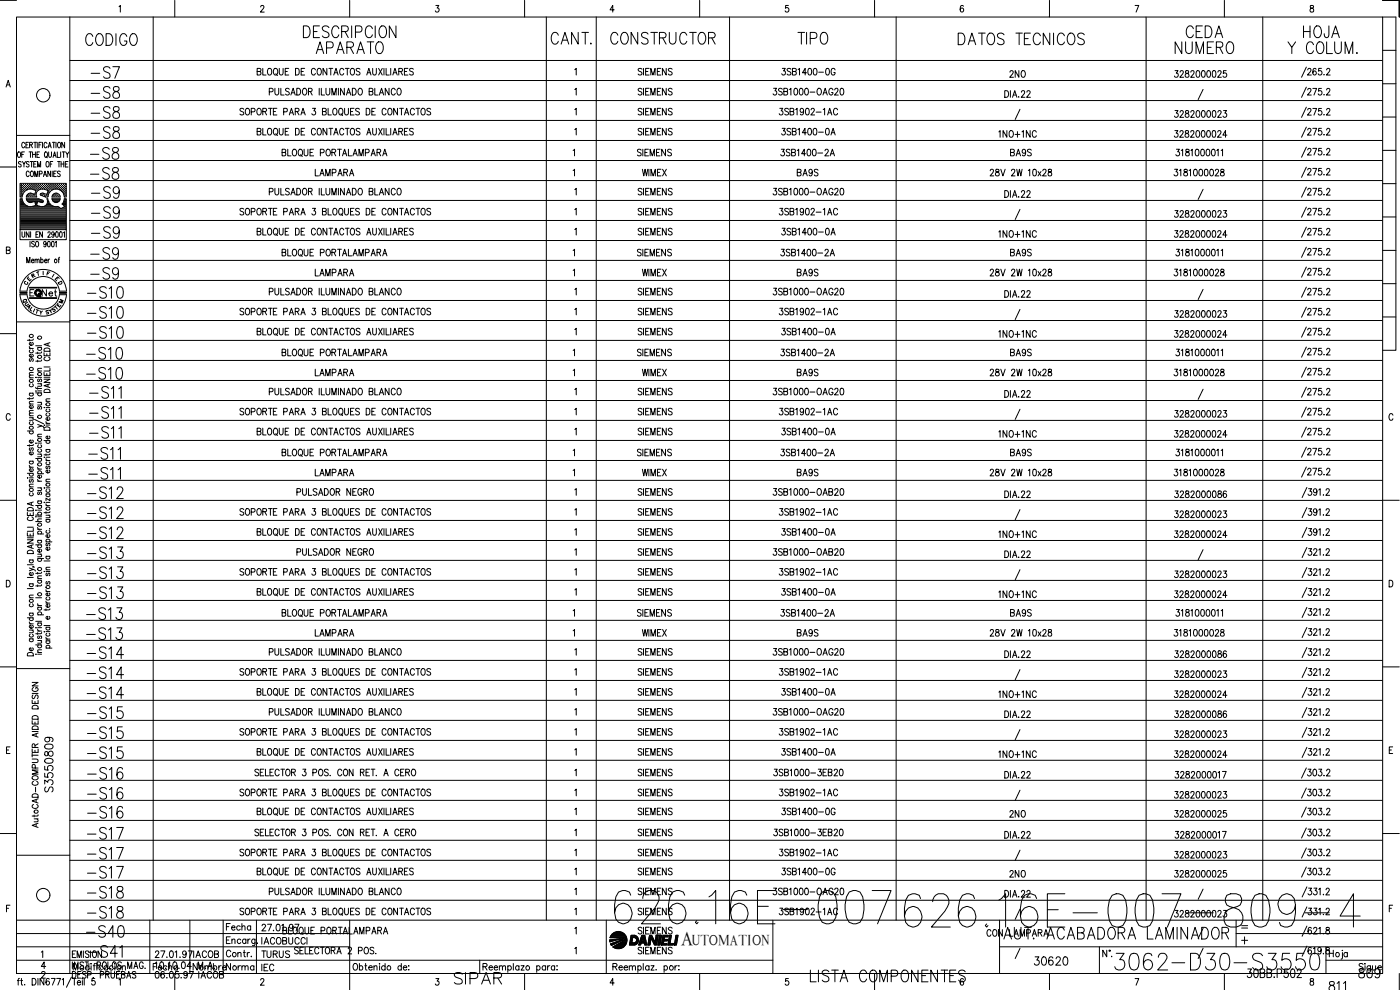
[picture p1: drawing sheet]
<svg xmlns="http://www.w3.org/2000/svg" width="420mm" height="297mm" viewBox="0 0 420 297" stroke-linecap="round" stroke-linejoin="round" font-family="sans-serif">
<defs><g id="words">
<g font-size="15">
<text x="183.1" y="278.3">626.16E-007</text>
<text x="270.2" y="279.4">626.16E-007-809-4</text>
</g>
<text font-size="8.8" x="333.4" y="292.1">3062-D30-S3550</text>
<g font-size="7.1">
<text x="24.3" y="14.8">CODIGO</text>
<text x="93.8" y="17.3">APARATO</text>
<text x="164" y="14.5">CANT.</text>
<text x="182" y="14.5">CONSTRUCTOR</text>
<text x="238.1" y="14.5">TIPO</text>
<text x="351.4" y="17.3">NUMERO</text>
<text x="385.2" y="17.3">Y COLUM.</text>
<text x="26.1" y="24.7">-S7</text>
<text x="26.1" y="30.7">-S8</text>
<text x="26.1" y="36.7">-S8</text>
<text x="26.1" y="42.7">-S8</text>
<text x="25.8" y="49">-S8</text>
<text x="25.8" y="55">-S8</text>
<text x="26.1" y="60.7">-S9</text>
<text x="26.1" y="66.7">-S9</text>
<text x="26.1" y="72.7">-S9</text>
<text x="26.1" y="79">-S9</text>
<text x="26.1" y="85">-S9</text>
<text x="25" y="90.7">-S10</text>
<text x="25" y="96.7">-S10</text>
<text x="25" y="102.7">-S10</text>
<text x="24.7" y="109">-S10</text>
<text x="24.7" y="115">-S10</text>
<text x="25.8" y="120.6">-S11</text>
<text x="25.8" y="126.6">-S11</text>
<text x="25.8" y="132.6">-S11</text>
<text x="25.4" y="139">-S11</text>
<text x="25.4" y="145">-S11</text>
<text x="25" y="151">-S12</text>
<text x="25" y="157">-S12</text>
<text x="25" y="163">-S12</text>
<text x="25" y="169">-S13</text>
<text x="25" y="175">-S13</text>
<text x="25" y="181">-S13</text>
<text x="24.7" y="187">-S13</text>
<text x="24.7" y="193">-S13</text>
<text x="25" y="199">-S14</text>
<text x="25" y="205">-S14</text>
<text x="25" y="211">-S14</text>
<text x="25" y="217">-S15</text>
<text x="25" y="223">-S15</text>
<text x="25" y="229">-S15</text>
<text x="25" y="234.9">-S16</text>
<text x="25" y="240.9">-S16</text>
<text x="25" y="246.6">-S16</text>
<text x="25" y="252.9">-S17</text>
<text x="25" y="258.9">-S17</text>
<text x="25" y="264.6">-S17</text>
<text x="25" y="270.6">-S18</text>
<text x="25" y="276.6">-S18</text>
<text x="24.7" y="282.6">-S40</text>
<text x="300.2" y="282.9">AUT. ACABADORA LAMINADOR</text>
<text x="25.4" y="288.6">-S41</text>
<text x="242" y="296">LISTA COMPONENTES</text>
</g>
<g font-size="6.6">
<text x="90" y="12.3">DESCRIPCION</text>
<text x="286.5" y="14.5">DATOS TECNICOS</text>
<text x="354.9" y="12.3">CEDA</text>
<text x="389.8" y="12.3">HOJA</text>
<text x="135.1" y="296.3">SIPAR</text>
</g>
<text font-size="6.2" x="406.4" y="294.6">809</text>
<text font-size="5.9" x="204.4" y="283.6">A</text>
<g font-size="5.7">
<text x="16.9" y="238.8" transform="rotate(-90 16.9 238.8)">S3550809</text>
<text x="309" y="290.7">30620</text>
<text x="397.6" y="298.1">811</text>
</g>
<g font-size="5.3">
<text x="302" y="48">BA9S</text>
<text x="93.5" y="54">LAMPARA</text>
<text x="238.1" y="54">BA9S</text>
<text x="302" y="78">BA9S</text>
<text x="93.5" y="84">LAMPARA</text>
<text x="238.1" y="84">BA9S</text>
<text x="302" y="107.9">BA9S</text>
<text x="93.5" y="113.9">LAMPARA</text>
<text x="238.1" y="113.9">BA9S</text>
<text x="298.4" y="162.6">1NO+1NC</text>
<text x="298.4" y="180.6">1NO+1NC</text>
<text x="302" y="186.3">BA9S</text>
<text x="93.5" y="192.3">LAMPARA</text>
<text x="238.1" y="192.3">BA9S</text>
<text x="298.4" y="210.6">1NO+1NC</text>
<text x="298.4" y="228.6">1NO+1NC</text>
<text x="66.7" y="280.5">Fecha</text>
<text x="66.7" y="292.5">Norma</text>
<text x="77.3" y="288.6">TURUS</text>
</g>
<g font-size="4.9">
<text x="190.1" y="23.6">SIEMENS</text>
<text x="233.5" y="23.6">3SB1400-0G</text>
<text x="190.1" y="29.6">SIEMENS</text>
<text x="230.7" y="29.6">3SB1000-OAG20</text>
<text x="301.6" y="24.3">2NO</text>
<text x="351.4" y="24.3">3282000025</text>
<text x="190.1" y="35.6">SIEMENS</text>
<text x="232.5" y="35.6">3SB1902-1AC</text>
<text x="190.1" y="41.6">SIEMENS</text>
<text x="233.2" y="41.6">3SB1400-0A</text>
<text x="351.4" y="36.3">3282000023</text>
<text x="298.4" y="42.3">1NO+1NC</text>
<text x="351.4" y="42.3">3282000024</text>
<text x="190.1" y="59.6">SIEMENS</text>
<text x="230.7" y="59.6">3SB1000-OAG20</text>
<text x="190.1" y="65.6">SIEMENS</text>
<text x="232.5" y="65.6">3SB1902-1AC</text>
<text x="190.1" y="71.6">SIEMENS</text>
<text x="233.2" y="71.6">3SB1400-0A</text>
<text x="351.4" y="66.3">3282000023</text>
<text x="298.4" y="72.3">1NO+1NC</text>
<text x="351.4" y="72.3">3282000024</text>
<text x="11.3" y="90">Net</text>
<text x="190.1" y="89.6">SIEMENS</text>
<text x="230.7" y="89.6">3SB1000-OAG20</text>
<text x="190.1" y="95.6">SIEMENS</text>
<text x="232.5" y="95.6">3SB1902-1AC</text>
<text x="190.1" y="101.6">SIEMENS</text>
<text x="233.2" y="101.6">3SB1400-0A</text>
<text x="351.4" y="96.3">3282000023</text>
<text x="298.4" y="102.3">1NO+1NC</text>
<text x="351.4" y="102.3">3282000024</text>
<text x="190.1" y="119.6">SIEMENS</text>
<text x="230.7" y="119.6">3SB1000-OAG20</text>
<text x="190.1" y="125.6">SIEMENS</text>
<text x="232.5" y="125.6">3SB1902-1AC</text>
<text x="190.1" y="131.6">SIEMENS</text>
<text x="233.2" y="131.6">3SB1400-0A</text>
<text x="351.4" y="126.3">3282000023</text>
<text x="190.1" y="137.9">SIEMENS</text>
<text x="233.2" y="137.9">3SB1400-2A</text>
<text x="298.4" y="132.3">1NO+1NC</text>
<text x="302" y="137.9">BA9S</text>
<text x="351.4" y="132.3">3282000024</text>
<text x="93.5" y="143.9">LAMPARA</text>
<text x="191.6" y="143.9">WIMEX</text>
<text x="238.1" y="143.9">BA9S</text>
<text x="190.1" y="233.9">SIEMENS</text>
<text x="231.1" y="233.9">3SB1000-3EB20</text>
<text x="190.1" y="239.9">SIEMENS</text>
<text x="232.5" y="239.9">3SB1902-1AC</text>
<text x="351.4" y="234.6">3282000017</text>
<text x="190.1" y="245.5">SIEMENS</text>
<text x="233.5" y="245.5">3SB1400-0G</text>
<text x="351.4" y="240.6">3282000023</text>
<text x="190.1" y="251.9">SIEMENS</text>
<text x="231.1" y="251.9">3SB1000-3EB20</text>
<text x="301.6" y="246.2">2NO</text>
<text x="351.4" y="246.2">3282000025</text>
<text x="190.1" y="257.9">SIEMENS</text>
<text x="232.5" y="257.9">3SB1902-1AC</text>
<text x="351.4" y="252.6">3282000017</text>
<text x="351.4" y="258.6">3282000023</text>
<text x="190.1" y="269.5">SIEMENS</text>
<text x="230.7" y="269.5">3SB1000-OAG20</text>
<text x="301.6" y="264.2">2NO</text>
<text x="351.4" y="264.2">3282000025</text>
<text x="351.4" y="276.2">3282000023</text>
<text x="77.3" y="284.3">IACOBUCCI</text>
<text x="58.2" y="291.7">M.A.</text>
<text x="77.3" y="292.5">IEC</text>
<text x="58.6" y="294.6">IACOB</text>
</g>
<text font-size="4.4" x="207.7" y="283.6">UTOMATION</text>
<g font-size="4">
<text x="7.1" y="85.4">E</text>
<text x="5.6" y="92.1">Q</text>
<text x="6.3" y="92.8">U</text>
<text x="6.7" y="93.8">A</text>
<text x="10.6" y="95.6">Y</text>
<text x="14.5" y="94.5">S</text>
<text x="16.6" y="92.1">M</text>
</g>
<g font-size="3.5">
<text x="12.7" y="83.6">F</text>
<text x="6" y="86.4">C</text>
<text x="16.2" y="86.4">D</text>
<text x="371.5" y="279.8">=</text>
</g>
</g></defs>
<!-- layer: XR-FG100|CART -->
<g fill="none" stroke="#000" stroke-width=".3">
<path d="M0 .1h5M5 5.1h410v287h-410zM21 5.1v287M35.7 2l.4-.4v2M52.5 .1v5M78.2 2.1l.3-.5 .5 .1 .2 .3-1.1 1.6h1.2M104.9 .1v5M130.8 1.6h.9l-.5 .8a.6 .6 0 0 1 .5 .9 .6 .6 0 0 1-1.1-.1M157.4 .1v5M184.3 2.9h-1.2l.8-1.3v2M210 .1v5M236.6 1.6h-.8l-.1 .9a.62 .62 0 0 1 .9 0 .62 .62 0 0 1-.1 .9 .62 .62 0 0 1-.9-.2"/>
<path d="M262.5 .1v5M289.1 1.9l-.4-.3a1.12 1.12 0 0 0 .1 2 .59 .59 0 0 0 .4-.8 .59 .59 0 0 0-1-.1v.2M315 .1v5M340.7 1.6h1.1l-.8 2M367.5 .1v5M393.3 1.7v.6a.82 .82 0 0 1 .8 .3 .82 .82 0 0 1 0 .9 .65 .65 0 0 1-1-.4 .65 .65 0 0 1 .9-.7l.2-.3-.1-.4zM415 .1h4.9v5M415 5.1h3.9v100h-3.9M415 15.1h3.9M1.8 26.1l.7-2 .6 2M2.1 25.5h.8M415 35.1h3.9"/>
<path d="M415 25.1h3.9M0 50.1h5M5 40.6h16M5.5 45.7l.1-.1a.86 .86 0 0 1 .6 .8 .86 .86 0 0 1-.6 .8 1.2 1.2 0 0 1-.1-1.5zM6.1 56.9h.1M6.1 56.3h.1M6.1 55.7h.1M6.1 57.6h.1M6.1 58.2h.1M6.1 58.8h.1M6.1 59.8h.4M6.3 57.3h.2"/>
<path d="M6.3 56.6h.2M6.3 56h.2M6.3 55.4h.2M6.3 57.9h.2M6.3 58.5h.2M6.3 48.7a.41 .41 0 0 0-.6-.2 .41 .41 0 0 0 .1 .7l.3 .1a.43 .43 0 0 1 .1 .7 .43 .43 0 0 1-.7-.1M6.4 55.3v.1M6.4 55.9v.2M6.4 56.5v.2M6.4 57.2v.1M6.4 57.8v.2M6.4 58.4v.2"/>
<path d="M6.5 46.3h.5M6.6 59.6h-.6v9.3h13.9v-9.3h-.6l-.1 .8-.6 .8 .7 .8-1 .6-.9-.6M6.6 56.9h.2M6.6 55.7h.2M6.6 58.2h.2M6.7 59.6a2.53 2.53 0 0 0 3.2 2.3l.8-.3-.3-1.2-1.1 .4-.6-.1M6.7 55.6v.1M6.7 56.9v.1M6.7 58.2v.1M6.7 48.5l.5 .7 .5-.7M6.8 56.3l-.1 .1M6.8 57.6h-.1"/>
<path d="M6.9 57.3h.2M6.9 56.6h.2M6.9 56h.2M6.9 55.4h.2M7 55.3v.1M7 55.9v.2M7 56.5v.2M7 57.2v.1M7.2 49.2v.9M7.3 56.9h.1M7.3 56.3h.1M7.3 55.7h.1"/>
<path d="M7.3 45.6h-.8v1.6M7.3 55.6v.1M7.3 56.2v.2M7.3 56.9v.1M7.4 43.1l-.3-.4a.86 .86 0 0 0-.6 .8 .86 .86 0 0 0 .6 .9l.3-.5M7.6 56.6h.1M7.6 56h.1M7.6 55.4h.1M7.7 55.3v.1M7.7 55.9v.2M7.7 56.5v.2M7.8 43.5h.5"/>
<path d="M7.9 56.9h.1M7.9 55.7h.1M8 55.6v.1M8 56.9h.1M8 59.8h3.6M8 58.8h.1M8 56.3v.1M8.2 56.6h.2M8.2 56h.2M8.2 55.4h.2M8.2 58.5h.2M8.3 55.3v.1"/>
<path d="M8.3 55.9v.2M8.3 56.5v.2M8.3 58.4v.2M8.6 42.7h-.8v1.7h.8M8.6 56.3h.1M8.6 55.7h.1M8.6 58.8h.1M8.6 55.6v.1M8.6 56.2v.2M8.6 58.8v.1M8.7 58.2l-.1 .1M8.7 48.7l-.3-.2-.5 .2 .1 .4 .7 .5-.3 .5-.5-.2"/>
<path d="M8.7 45.6h.8M8.8 51.7a.47 .47 0 0 0-.6-.4 .47 .47 0 0 0-.3 .7v.4a.47 .47 0 0 0 .3 .6 .47 .47 0 0 0 .6-.4M8.8 56.6h.2M8.8 56h.2M8.8 55.4h.2M8.8 58.5h.2M8.9 43.5l.7-.1 .1-.6-.8-.1v1.7M8.9 55.3v.1M8.9 55.9v.2M8.9 56.5v.1M8.9 58.4v.2M9.1 48.5h.8"/>
<path d="M9.1 45.6v1.6M9.2 56.3h.1M9.2 55.7h.1M9.2 58.2h.1M9.2 58.8h.1M9.2 51.5l.2-.2a.86 .86 0 0 1 .7 .9 .86 .86 0 0 1-.7 .8l-.3-.6zM9.2 55.6v.1M9.2 56.2v.2M9.2 58.2v.1M9.2 58.8v.1M9.3 43.5l.4 .9M9.5 56.6h.2"/>
<path d="M9.5 56h.2M9.5 55.4h.2M9.5 58.5h.2M9.5 48.5v1.6M9.6 55.3v.1M9.6 55.9v.2M9.6 56.5v.2M9.6 58.4v.2M9.8 46.3h.8M9.8 45.6v1.6M9.8 55.7h.1M9.9 56.8a2.52 2.52 0 0 0-3.2 2.3"/>
<path d="M9.9 58.3h.1M9.9 56.8l.9 .4-.4 1.1-1.1-.3h-.6M9.9 55.6v.1M9.9 56.3v.1M9.9 58.8v.1M10.1 56.6h.2M10.1 56h.2M10.1 55.4h.2M10.1 58.5h.2M10.1 49.2h.5M10.1 42.7h.9M10.2 55.3v.1"/>
<path d="M10.2 55.9v.2M10.2 56.5v.2M10.2 58.4v.2M10.4 53v-1.7l.5 1.7 .4-1.7v1.7M10.5 56.9h.1M10.5 56.3h.1M10.5 55.7h.1M10.5 58.8h.1M10.5 55.6v.1M10.5 56.2v.2M10.5 56.9v.1M10.5 58.8v.1"/>
<path d="M10.5 42.7v1.7M10.6 58.2h.1M10.6 45.6v1.6M10.8 56.6h.1M10.8 56h.1M10.8 55.4h.1M10.8 55.3v.1M10.8 55.9v.2M10.8 56.5v.2M10.9 48.5h-.8v1.6h.8M10.9 57.3h.1M11.1 56.9h.1"/>
<path d="M11.1 55.7h.1M11.1 46.3h.5M11.1 55.6v.1M11.1 56.9v.1M11.2 42.7v1.7M11.2 56.3l-.1 .1M11.3 50.1v-1.6l.4 1.6 .5-1.6v1.6M11.4 56.6h.2M11.4 56h.2M11.4 55.4h.2M11.5 55.3v.1M11.5 55.9v.2"/>
<path d="M11.5 56.5v.2M11.5 57.1a1.46 1.46 0 0 0-.4 2h-3.2l.2-.6 .6-.5M11.6 59.6h-3.7l.2 .6 .6 .5M11.6 59.6l.2 .1M11.7 43.5h.4M11.7 56.3h.2M11.7 55.7h.2M11.8 55.6v.1M11.8 56.2v.2M11.8 52.2l.8-.1-.1-.7-.7-.1v1.7M11.8 59.8l1 .3M11.9 45.6h-.8v1.6h.8"/>
<path d="M12 56.6h.2M12 56h.2M12 55.4h.2M12.1 55.3v.1M12.1 55.9v.2M12.1 56.5v.2M12.2 58.6l1 .3M12.4 55.7h.1M12.4 58.2h.1M12.4 55.6v.1M12.4 58.2v.1M12.4 42.7h-.7v1.7"/>
<path d="M12.5 56.3l-.1 .1M12.7 56.6h.1M12.7 56h.1M12.7 55.4h.1M12.7 58.5h.1M12.7 42.7v1.7M12.7 55.3v.1M12.7 55.9v.2M12.7 56.5v.1M12.7 58.4v.2M13 56.3h.1M13 55.7h.1"/>
<path d="M13 58.2h.1M13 53l.5-1.7 .5 1.7M13 55.6v.1M13 56.2v.2M13 58.2v.1M13.1 58l-.3-.1a.42 .42 0 0 0-.6 .1 .42 .42 0 0 0 0 .6M13.2 52.4h.6M13.3 56.6h.2M13.3 56h.2M13.3 55.4h.2M13.3 58.5h.2M13.4 55.3v.1"/>
<path d="M13.4 55.9v.2M13.4 56.5v.2M13.4 58.4v.2M13.5 56.8l.9 .4-.3 1.1-1-.3M13.5 56.8l-1.1-.1-.9 .4M13.5 45.7l.2-.1a.86 .86 0 0 1 .6 .8 .86 .86 0 0 1-.6 .8 1.2 1.2 0 0 1-.2-1.5zM13.6 55.7h.2M13.7 55.6v.1M13.8 56.3l-.1 .1M13.8 58.8l-.1 .1M13.8 46.9l.4 .5M13.9 56.6h.2"/>
<path d="M13.9 56h.2M13.9 55.4h.2M13.9 58.5h.2M14 48.5h.1a.86 .86 0 0 1 .7 .8 .86 .86 0 0 1-.7 .8 1.2 1.2 0 0 1-.1-1.6zM14 55.3v.1M14 55.9v.2M14 56.5v.2M14 58.4v.2M14.1 43.1a.47 .47 0 0 0-.6-.4 .47 .47 0 0 0-.3 .6v.4a.46 .46 0 0 0 .3 .6 .46 .46 0 0 0 .6-.4M14.3 58.8h.1M14.3 56.9h.1M14.3 56.3h.1"/>
<path d="M14.3 55.7h.1M14.3 58.2h.1M14.3 55.6v.1M14.3 56.2v.2M14.3 56.9v.1M14.3 58.2v.1M14.4 57.6h.1M14.4 44.4l.5-1.7 .5 1.7M14.6 57.3h.1M14.6 56.6h.1M14.6 56h.1M14.6 55.4h.1"/>
<path d="M14.6 57.9h.1M14.6 45.6v1.2l.4 .4 .5-.4v-1.2M14.6 43.8h.6M14.6 55.3v.1M14.6 55.9v.2M14.6 56.5v.2M14.6 57.2v.1M14.6 57.8v.1M14.9 56.9h.1M14.9 55.7h.1M14.9 55.6v.1M14.9 56.9v.1"/>
<path d="M15 56.3l-.1 .1M15 57.5a2.47 2.47 0 0 1 2.7-.6 2.47 2.47 0 0 1 1.6 2.2h.6v-4.1h-13.9v4.1h.6M15.1 49.2h.4M15.1 57.5l-.7 1.6h-.8l-.4-.2M15.2 51.3v1.7l-.8-1.7v1.7M15.2 56.6h.2M15.2 56h.2M15.2 55.4h.2M15.3 55.3v.1M15.3 55.9v.2M15.3 56.5v.2M15.5 56.3h.2"/>
<path d="M15.5 55.7h.2M15.6 56.9h-.1M15.6 55.6v.1M15.6 56.2v.2M15.7 51.3v1.7M15.7 59.8h2.2M15.7 42.7h.9M15.8 48.5h-.7v1.6M15.8 56.6h.2M15.8 56h.2M15.8 55.4h.2M15.9 47.2l.5-1.6 .4 1.6"/>
<path d="M15.9 55.3v.1M15.9 55.9v.2M15.9 56.5v.2M16 58.3l-.4 .8h2.5a1.23 1.23 0 0 0-.9-1.1 1.23 1.23 0 0 0-1.3 .3M16 58.5l-.1 .1M16.1 46.7h.6M16.1 52.1h.5M16.1 42.7v1.7M16.2 55.7h.1M16.2 55.6v.1M16.2 58.2v.1M16.3 58.2h.1"/>
<path d="M16.3 56.3l-.1 .1M16.3 58.8l-.1 .1M16.5 56.6h.1M16.5 56h.1M16.5 55.4h.1M16.5 58.5h.1M16.6 55.3v.1M16.6 55.9v.2M16.6 56.5v.2M16.6 58.4v.2M16.8 56.3h.1M16.8 55.7h.1"/>
<path d="M16.8 58.2h.1M16.8 58.8h.1M16.8 42.7v1.7M16.8 55.6v.1M16.8 56.2v.2M16.8 58.2v.1M16.8 58.8v.1M16.9 51.3h-.8v1.7h.8M17.1 56.6h.2M17.1 56h.2M17.1 55.4h.2M17.1 58.5h.2"/>
<path d="M17.2 45.6v1.6h.7M17.2 55.3v.1M17.2 55.9v.2M17.2 56.5v.2M17.2 58.4v.2M17.3 48.5h.8M17.4 56.3h.2M17.4 55.7h.2M17.4 58.8h.2M17.5 42.8l.1-.1a.86 .86 0 0 1 .6 .8 .86 .86 0 0 1-.6 .9 1.2 1.2 0 0 1-.1-1.6zM17.5 55.6v.1M17.5 56.2v.2"/>
<path d="M17.5 58.8v.1M17.7 48.5v1.6M17.7 56.6h.2M17.7 56h.2M17.7 55.4h.2M17.8 55.3v.1M17.8 55.9v.2M17.8 56.5v.2M18.1 51.5l-.3-.2-.6 .2 .2 .5 .7 .5-.3 .5-.6-.3M18.1 56.9h.1M18.1 55.7h.1M18.1 55.6v.1"/>
<path d="M18.1 56.9v.1M18.2 56.3l-.1 .1M18.2 45.6v1.6M18.3 49.2h.8M18.3 48.5v1.6M18.4 56.6h.1M18.4 56h.1M18.4 55.4h.1M18.5 57.2v.1M18.5 55.3v.1M18.5 55.9v.2M18.5 56.5v.2"/>
<path d="M18.7 45.6h.8M18.7 56.9h.1M18.7 56.3h.1M18.7 55.7h.1M18.8 55.6v.1M18.8 56.2v.2M18.8 56.9v.1M18.8 57.5v.1M18.8 57.6h.1M19 57.3h.2M19 56.6h.2M19 56h.2"/>
<path d="M19 55.4h.2M19 57.9h.2M19.1 45.6v1.6M19.1 55.3v.1M19.1 55.9v.2M19.1 56.5v.2M19.1 57.2v.1M19.1 57.8v.2M19.1 48.5v1.6M19.3 56.9h.2M19.3 55.7h.2M19.3 58.2h.2"/>
<path d="M19.4 42.7v1.7l-.9-1.7v1.7M19.4 55.6v.1M19.4 56.9v.1M19.4 58.2v.1M19.4 59.8h.4M19.5 56.3l-.1 .1M19.5 57.6h-.1M19.5 58.8l-.1 .1M19.6 49.2h.5M19.6 57.3h.2M19.6 56.6h.2M19.6 56h.2"/>
<path d="M19.6 55.4h.2M19.6 57.9h.2M19.6 58.5h.2M19.7 45.6l.5 .7 .5-.7M19.7 55.3v.1M19.7 55.9v.2M19.7 56.5v.2M19.7 57.2v.1M19.7 57.8v.2M19.7 58.4v.2M20.2 46.3v.9M20.4 48.5h-.8v1.6h.8"/>
<path d="M415 55.1h3.9M415 45.1h3.9M1.9 75.1l1-.1 .1-.3-.1-.5-1-.1v2l1.1-.2v-.6l-.4-.2M6 68.9v3h13.9v-3M6.1 64.5h13.7M6.1 64.2h13.7M6.1 63.9h13.7M6.1 63.6h13.7M6.1 63.3h13.7M6.1 63h13.7M6.1 62.6h12.1M6.1 62.3h11.7"/>
<path d="M6.1 62h2.3M6.1 61.7h1.6M6.1 61.4h1.2M6.1 61.1h1M6.1 60.7h.8M6.1 60.4h.6M6.1 60.1h.5M6.1 64.9h13.7M6.1 65.2h13.7M6.1 65.5h13.7M6.1 65.8h13.7M6.1 66.2h13.7"/>
<path d="M6.1 66.4h13.7M6.1 66.8h13.7M6.1 67.1h13.7M6.1 67.4h13.7M6.1 67.7h13.7M6.1 68.1h13.7M6.1 68.4h13.7M6.1 68.7h13.7M6.6 69.5v1.4l.3 .3 .5-.3v-1.4M8 78.9v-1.7l.5 1.7 .5-1.7v1.7M8.1 60.1h4.5M8.4 60.4h1.7"/>
<path d="M8.7 69.5v1.7l-.8-1.7v1.7M9 72.4v1.7M9.2 69.5v1.7M9.4 78.2h.7v-.3a.47 .47 0 0 0-.7 .1 .47 .47 0 0 0 .1 .6l.2 .3 .4-.3M9.8 62h2.1M10.3 72.7l-.5-.3-.3 .3v.3a.7 .7 0 0 1 .7 1l-.4 .1-.3-.3M10.5 78.1l.3-.3h.3v1.1M10.5 77.8v1.1M10.5 60.4h.7M10.6 60.7h.5M10.7 61.1h.3M10.7 61.7h.3"/>
<path d="M10.8 61.4h.2M10.8 70.3h.5M10.9 72.5l.1-.1a.86 .86 0 0 1 .6 .8 .86 .86 0 0 1-.6 .9 1.2 1.2 0 0 1-.1-1.6zM11.1 78.1l.3-.3h.3l.1 1.1M11.6 69.5h-.8v1.7h.8M11.6 60.4h1.4M12.2 78a.47 .47 0 0 1 .7-.1 .47 .47 0 0 1 0 .7l-.2 .3-.5-.3M12.2 77.2v1.7M12.7 69.5v1.7l-.8-1.7v1.7M12.8 60.1l.2 .2-.2 .4-1.5-.3-.3 1.2 .8 .3M13.3 62h2.8M13.4 78.2h.7l-.1-.3a.47 .47 0 0 0-.7 .1 .47 .47 0 0 0 .1 .6l.3 .3 .4-.3"/>
<path d="M13.8 61.7h1.6M13.8 73l-.1 .3a.42 .42 0 0 1-.6-.4 .42 .42 0 0 1 .7-.2v1.1l-.3 .3-.4-.3M14.1 61.4h.9M14.3 61.1h.5M14.4 60.7h.2M14.4 69.9l.2-.4 .5 .3-.8 1.4h.9M14.4 60.4h.1M14.4 72.5l.2-.1a.96 .96 0 0 1 0 1.7l-.3-.3zM14.4 77.8v1.1M14.9 77.8l-.5 .4M15 61.2a2.43 2.43 0 0 0 2.4 .7M15.1 61.2l-.8-1.6-.2 .1a1.66 1.66 0 0 1-.4 1.9 1.66 1.66 0 0 1-1.9 .3"/>
<path d="M15.6 72.5l.2-.1a.96 .96 0 0 1 0 1.7l-.3-.3zM15.8 60.1h2M15.9 60.4a1.22 1.22 0 0 0 1.3 .3 1.22 1.22 0 0 0 .9-1.1h-2.5l.4 .8M16.1 60.4h1.4M16.3 70.1l-.2 .4a.42 .42 0 0 1-.6-.5 .42 .42 0 0 1 .7-.2v1.1l-.3 .3-.4-.3M16.6 72.7l.3-.3v1.7M16.8 69.6l.2-.1a.96 .96 0 0 1 0 1.7l-.3-.3zM17.4 77.8h.5M17.9 77.2l-.3 .3v1.4M18 69.6l.2-.1a.96 .96 0 0 1 0 1.7l-.3-.3zM18.4 62.6h1.4M18.9 61.1h.9"/>
<path d="M18.9 62.3h.9M18.9 61.4h.9M19 69.8l.3-.3v1.7M19.1 60.7h.7M19.2 61.7h.6M19.2 60.4h.6M19.3 60.1h.5M19.5 62h.3M415 75.1h3.9M415 65.1h3.9M5 96.6h16M6 88.4a7 7 0 0 0 7 6.5 7 7 0 0 0 7-6.5"/>
<path d="M6 87.3a7 7 0 0 1 7-6.5 7 7 0 0 1 7 6.5M8.1 88.4a4.9 4.9 0 0 0 4.9 4.3 4.9 4.9 0 0 0 4.8-4.3M8.1 87.3a4.9 4.9 0 0 1 4.9-4.3 4.9 4.9 0 0 1 4.8 4.3M8.9 89.4h8.1M8.9 89.5h8.1M8.9 86.4h8.1M8.9 86.2h8.1M9 89.4h7.9M9 86.3h7.9M10.2 86.9h-1.2v1.9M11.6 81.5l-.6 .2M415 95.1h3.9"/>
<path d="M415 85.1h3.9M0 100.1h5M8.8 104l.1 .3 .4 .2M8.8 101.8v.5M8.8 119.3v.5M8.8 118h1.2M8.8 113.4h1.2M8.8 104.5h1.2M9.1 118a.49 .49 0 0 0-.1 .7 .49 .49 0 0 0 .8 0 .49 .49 0 0 0-.1-.7M9.1 115.2a.51 .51 0 0 0-.1 .7 .51 .51 0 0 0 .8 0 .51 .51 0 0 0-.1-.7M9.1 107.6l-.3 .3 .1 .5h.3l.3-.7 .2-.1 .3 .3-.3 .5M9.1 105a.51 .51 0 0 0-.1 .7 .51 .51 0 0 0 .8 0 .51 .51 0 0 0-.1-.7"/>
<path d="M9.7 106.3a.5 .5 0 0 1 .1 .7 .5 .5 0 0 1-.7 0 .5 .5 0 0 1 0-.7h.2v.9M9.7 102.7a.5 .5 0 0 1 .1 .8 .5 .5 0 0 1-.7 0 .5 .5 0 0 1 0-.8h.2v.9M10 119.3l-.1 .3h-1.7M10 112.6h-1.1l-.1 .4 .3 .4M10 111.7l-1.1 .1-.1 .4 .3 .4M10 101.7l-.3 .4h-1.5M10.7 117.3h.2zM10.7 116.2l.3 .4h1.5M10.7 113.2h.2zM10.7 117.9h1.8M10.7 103.7h1.8M11.3 113.2h1.2"/>
<path d="M11.3 105.6v.6M11.3 108.1v.5M11.3 116.3v.5M11.3 117.3h1.2M11.3 115.1h1.2M11.3 111.3h1.2M11.3 104.3h1.2M11.6 117.9a.51 .51 0 0 0-.1 .7 .51 .51 0 0 0 .8 0 .51 .51 0 0 0-.1-.7M11.6 113.7l-.3 .3 .3 .5 .4-.7h.4l.1 .4-.3 .3M11.6 104.3a.51 .51 0 0 0-.1 .7 .51 .51 0 0 0 .8 0 .51 .51 0 0 0-.1-.7M12.1 115.1l.4 .4-.1 .4h-1.1M12.5 110.5l-1.1 .1-.1 .3 .3 .4"/>
<path d="M12.5 108l-.4 .4h-1.4M12.5 105.6l-.4 .3h-1.4M13.2 113.8h1.8l-1.8 1h1.8M13.2 111.7v.9h1.8v-.9M13.2 105.8v1h1.8v-1M13.2 113.2h1.8M13.2 110.1h1.8M13.3 117.1a.96 .96 0 0 1 1.1-.3 .96 .96 0 0 1 .6 1h-1.8zM13.3 104.7a.96 .96 0 0 1 1.1-.3 .96 .96 0 0 1 .6 1h-1.8zM13.6 107.2a.54 .54 0 0 0-.4 .6 .54 .54 0 0 0 .7 .4h.4a.54 .54 0 0 0 .7-.4 .54 .54 0 0 0-.4-.6M14.1 106.2v.6M14.1 112.1v.5"/>
<path d="M14.4 103v.7M14.4 115.4v.7M15 119.7h-1.1l-.1 .4 .3 .3M15 115.2l-1.8 .5 1.8 .6M15 110.5v.8h-1.8M15 102.8l-1.8 .6 1.8 .5M3.1 124.6a.63 .63 0 0 0-.8-.5 .63 .63 0 0 0-.4 .8v.4a.63 .63 0 0 0 .4 .8 .63 .63 0 0 0 .8-.5M8.2 129.3h1.8M8.8 139.6l.1 .3 .4 .3M8.8 138.4h1.2M8.8 133.4v.5M8.8 125.3h1.2"/>
<path d="M8.8 124.7h1.2M8.8 121.2h1.2M9.1 138.4l-.2 .1a.52 .52 0 0 0 .5 .7 .52 .52 0 0 0 .3-.8M9.1 134.4l-.3 .2 .1 .5h.3l.3-.7h.2l.3 .2-.3 .6M9.1 129.3a.51 .51 0 0 0-.1 .8 .51 .51 0 0 0 .8 0 .51 .51 0 0 0-.1-.8M9.1 126.6a.49 .49 0 0 0-.1 .7 .49 .49 0 0 0 .8 0 .49 .49 0 0 0-.1-.7M9.7 125.3l.3 .4-.1 .4h-1.1M9.7 135.6a.5 .5 0 0 1 .1 .7 .5 .5 0 0 1-.7 0 .5 .5 0 0 1 0-.7h.2v.9M9.7 132a.5 .5 0 0 1 .1 .8 .5 .5 0 0 1-.7 0 .5 .5 0 0 1 0-.8h.2v.9M9.7 121.7a.51 .51 0 0 1 .1 .7 .51 .51 0 0 1-.7 0 .51 .51 0 0 1-.1-.7h.3v.8M10 133.3l-.1 .3-1.7 .1M10 123.9l-1.1 .1-.1 .4 .3 .3"/>
<path d="M10 123.1l-1.1 .1-.1 .4 .3 .3M10 120.4l-1.1 .1-.1 .4 .3 .3M10.4 125.8l2.7 1.4M10.7 133h.2zM10.7 137.6h1.8M11.3 127.4l1.2 .4-1.2 .4M11.3 136.3h1.2M11.3 133h1.2M11.3 131h1.2M11.3 120.7h1.2M11.6 137.6a.49 .49 0 0 0-.1 .7 .49 .49 0 0 0 .7 0 .49 .49 0 0 0 0-.7M11.6 134.8a.51 .51 0 0 0-.1 .7 .51 .51 0 0 0 .8 0 .51 .51 0 0 0-.1-.7"/>
<path d="M11.6 133.5a.51 .51 0 0 0-.1 .7 .51 .51 0 0 0 .8 0 .51 .51 0 0 0-.1-.7M11.6 121.9l-.3 .3 .1 .5h.3l.3-.7 .2-.1 .3 .3-.3 .6M12.1 136.3l.4 .3-.1 .4-1.1 .1M12.1 120.7l.4 .4-.1 .3-1.1 .1M12.5 130.3h-1.1l-.1 .4 .3 .3M12.5 127.8l.5 .2 .1 .3M13.2 137.2h.2zM13.2 127.5h.2zM13.2 122.3h.2zM13.2 132.2h1.8M13.3 128.4a.96 .96 0 0 1 1.1-.3 .96 .96 0 0 1 .6 1h-1.8zM13.8 137.6l.1 .4 .4 .2"/>
<path d="M13.8 126.5l.1 .3 .4 .2M13.8 136.2v.5M13.8 138.2h1.2M13.8 137.2h1.2M13.8 134.9h1.2M13.8 127.5h1.2M13.8 127h1.2M13.8 122.3h1.2M13.8 120.4h1.2M14.1 139.9l-.3 .2 .3 .5 .4-.7h.4l.1 .4-.3 .3M14.1 138.6l-.2 .1a.52 .52 0 0 0 .5 .7 .52 .52 0 0 0 .3-.8M14.1 134.9l-.2 .1a.52 .52 0 0 0 .5 .7 .52 .52 0 0 0 .3-.8"/>
<path d="M14.1 132.2l-.2 .1a.52 .52 0 0 0 .5 .7 .52 .52 0 0 0 .3-.8M14.1 124l-.2 .1a.52 .52 0 0 0 .5 .8 .52 .52 0 0 0 .3-.9M14.1 122.8l-.2 .1a.51 .51 0 0 0 .6 .7 .51 .51 0 0 0 .2-.8M14.7 130.8l.2 .2a.52 .52 0 0 1-.5 .7 .52 .52 0 0 1-.4-.8l.3-.1v.9M14.7 125.3l.2 .1a.52 .52 0 0 1-.5 .8 .52 .52 0 0 1-.4-.8l.3-.1v.8M15 136.1l-.4 .4h-1.4M418 124.6a.61 .61 0 0 0-.7-.5 .61 .61 0 0 0-.4 .8v.4a.61 .61 0 0 0 .4 .8 .61 .61 0 0 0 .7-.5M0 150.1h5M8.2 159.8v1h1.8v-1M8.2 153.7v1h1.8v-1M8.2 143.4h.2zM8.2 158.2h1.8"/>
<path d="M8.2 142h1.8M8.3 152.6a.96 .96 0 0 1 1.1-.3 .96 .96 0 0 1 .6 1h-1.8zM8.6 155.1a.56 .56 0 0 0-.4 .7 .56 .56 0 0 0 .7 .4h.4a.56 .56 0 0 0 .7-.4 .56 .56 0 0 0-.4-.7M8.8 146.1h1.2M8.8 143.4h1.2M8.8 140.2h1.2M9.1 147.9a.51 .51 0 0 0-.1 .7 .51 .51 0 0 0 .8 0 .51 .51 0 0 0-.1-.7M9.1 143.9l-.3 .3 .1 .4h.3l.3-.6 .2-.1 .3 .3-.3 .5M9.1 142a.49 .49 0 0 0-.1 .7 .49 .49 0 0 0 .8 0 .49 .49 0 0 0-.1-.7M9.1 154.1v.6M9.4 150.8v.7M9.7 140.6a.5 .5 0 0 1 .1 .8 .5 .5 0 0 1-.7 0 .5 .5 0 0 1 0-.8h.2v.9"/>
<path d="M10 158.5v.9h-1.8M10 150.6l-1.8 .6 1.8 .6M10 145.3l-1.1 .1-.1 .3 .3 .4M10.7 155.1h.2zM10.7 153.1h.2zM10.7 154.5h1.8M10.7 156.5h1.8M10.7 151.7h1.8M11.3 158.2l.1 .4 .4 .2M11.3 143.8l.1 .4 .4 .2M11.3 140.2l.1 .3 .4 .2M11.3 146.4h1.2"/>
<path d="M11.3 158.8h1.2M11.3 155.1h1.2M11.3 153.1h1.2M11.3 150.3h1.2M11.3 144.4h1.2M11.3 142.1h1.8M11.3 140.7h1.2M11.6 154.5a.51 .51 0 0 1-.1-.7 .51 .51 0 0 1 .8 0 .51 .51 0 0 1-.1 .7M11.6 151.7a.51 .51 0 0 0-.1 .7 .51 .51 0 0 0 .8 0 .51 .51 0 0 0-.1-.7M11.6 150.3a.49 .49 0 0 0-.1 .7 .49 .49 0 0 0 .7 0 .49 .49 0 0 0 0-.7M11.6 147.6l-.3 .3 .3 .5 .4-.7h.4l.1 .4-.3 .3M11.6 142.1a.51 .51 0 0 1-.1-.7 .51 .51 0 0 1 .8 0 .51 .51 0 0 1-.1 .7"/>
<path d="M12.1 146.4l.4 .3-.1 .4-1.1 .1M12.2 142.6a.5 .5 0 0 1 .1 .7 .5 .5 0 0 1-.7 0 .5 .5 0 0 1 0-.7h.2v.9M12.5 155.7l-1.1 .1-.1 .3 .3 .4M13.2 150.7h.2zM13.2 146.4h.2zM13.8 151.2l.1 .3 .4 .2M13.8 153.5v.5M13.8 155.9h1.2M13.8 154.6h1.2M13.8 151.7h1.2M13.8 150.7h1.2M13.8 148.2h1.2"/>
<path d="M13.8 146.4h1.2M13.8 144.6h1.2M14.1 159.2l-.2 .1a.52 .52 0 0 0 .5 .7 .52 .52 0 0 0 .3-.8M14.1 155.9l-.2 .1a.52 .52 0 0 0 .5 .7 .52 .52 0 0 0 .3-.8M14.1 148.2l-.2 .1a.52 .52 0 0 0 .5 .8 .52 .52 0 0 0 .3-.9M14.1 146.9l-.2 .1a.52 .52 0 0 0 .5 .7 .52 .52 0 0 0 .3-.8M14.6 154.6l.4 .4-.1 .3h-1.1M14.7 141l.2 .2a.53 .53 0 0 1-.5 .7 .53 .53 0 0 1-.4-.8l.3-.1v.9M14.9 158.6l-.1 .1M15 153.5l-.4 .3h-1.4M15 149.5v.7l-1.2-.7v.7M15 143.8h-1.1l-.1 .4 .3 .4"/>
<path d="M415 150.1h4.9M1.9 174.1a1.01 1.01 0 0 1 1.2 1 1.01 1.01 0 0 1-1.2 1zM8.2 162h1.8l-1.8 1h1.8M8.2 176.6h1.8M8.2 173.3h1.8M8.2 169.4h1.8M8.2 161.4h1.8M8.3 165.4a.96 .96 0 0 1 1.1-.3 .96 .96 0 0 1 .6 1h-1.8zM8.8 170.4l1.2 .4-1.2 .5M8.8 179.4h1.2M8.8 175.2h1.2M8.8 168h1.2"/>
<path d="M9.1 175.2a.49 .49 0 0 0-.1 .7 .49 .49 0 0 0 .8 0 .49 .49 0 0 0-.1-.7M9.1 168a.51 .51 0 0 0-.1 .7 .51 .51 0 0 0 .8 0 .51 .51 0 0 0-.1-.7M9.1 160.2v.6M9.4 163.6v.8M9.7 171.8a.5 .5 0 0 1 .1 .7 .5 .5 0 0 1-.7 0 .5 .5 0 0 1 0-.7h.2v.9M9.9 170v.2v-.2l.4 .2M10 178.5l-1.1 .1-.1 .4 .3 .4M10 170.8l.5 .3 .1 .3M10 163.4l-1.8 .6 1.8 .6M10.7 179.4h1.8M10.7 163.5h1.8M11.3 171.7v.5"/>
<path d="M11.3 175.5v.5M11.3 174.1h1.2M11.3 173.6h1.2M11.3 167.6h1.8M11.3 166.3h1.2M11.3 162.1h1.2M11.3 160.2h1.8M11.6 174.1a.51 .51 0 0 0-.1 .7 .51 .51 0 0 0 .8 0 .51 .51 0 0 0-.1-.7M11.6 167.6a.49 .49 0 0 0-.1 .7 .49 .49 0 0 0 .7 0 .49 .49 0 0 0 0-.7M11.6 163.5a.51 .51 0 0 0-.1 .7 .51 .51 0 0 0 .8 0 .51 .51 0 0 0-.1-.7M11.6 162.1l-.2 .1a.52 .52 0 0 0 .5 .8 .52 .52 0 0 0 .3-.9M11.6 160.2a.51 .51 0 0 1-.1-.7 .51 .51 0 0 1 .8 0 .51 .51 0 0 1-.1 .7"/>
<path d="M12.1 166.3l.4 .3-.1 .4-1.1 .1M12.2 164.8a.5 .5 0 0 1 .1 .7 .5 .5 0 0 1-.7 0 .5 .5 0 0 1 0-.7h.2v.9M12.5 175.4l-.4 .4h-1.4M12.5 172.8l-1.1 .1-.1 .4 .3 .3M12.5 171.6l-.4 .4h-1.4M13.2 168.3h1.8M13.3 171.5h.1M13.8 176.9l.1 .4 .4 .2M13.8 177.5h1.2M13.8 171.5h1.2M13.8 171h1.2M13.8 166.9h1.2"/>
<path d="M13.8 162.6h1.8M14.1 179.2a.49 .49 0 0 0-.1 .7 .49 .49 0 0 0 .7 0 .49 .49 0 0 0 0-.7M14.1 174.5l-.3 .3 .1 .4h.3l.3-.6 .2-.1 .3 .3-.3 .4M14.1 171.9l-.3 .3 .3 .5 .4-.7h.4l.1 .5-.3 .2M14.1 166.9l-.2 .1a.52 .52 0 0 0 .5 .8 .52 .52 0 0 0 .3-.9M14.1 163l-.3 .3 .3 .5 .4-.7h.4l.1 .4-.3 .3M14.1 162.6a.55 .55 0 0 1 .2-.9 .55 .55 0 0 1 .7 .6l-.3 .3M14.7 177.9a.5 .5 0 0 1 .1 .7 .5 .5 0 0 1-.7 .1 .5 .5 0 0 1-.1-.7l.3-.1v.9M14.7 164.2l.2 .2a.53 .53 0 0 1-.5 .7 .53 .53 0 0 1-.4-.8l.3-.1v.9M14.7 160.4l.2 .2a.52 .52 0 0 1-.5 .7 .52 .52 0 0 1-.4-.8l.3-.1v.9M15 170.2l-1.1 .1-.1 .3 .3 .4M416.9 174.1a1 1 0 0 1 1.1 1 1 1 0 0 1-1.1 1z"/>
<path d="M8.2 185.4h1.8M8.3 196a.99 .99 0 0 1 1.1-.2 .99 .99 0 0 1 .6 1h-1.8zM8.8 186.6l.1 .3 .4 .3M8.8 191.7h1.2M8.8 189h1.2M8.8 187.2h1.2M8.8 184h1.2M9.1 191.7a.51 .51 0 0 0-.1 .7 .51 .51 0 0 0 .8 0 .51 .51 0 0 0-.1-.7M9.1 190.3l-.2 .1a.52 .52 0 0 0 .5 .8 .52 .52 0 0 0 .3-.9M9.1 185.4l-.2 .1a.52 .52 0 0 0 .5 .7 .52 .52 0 0 0 .3-.8M9.1 184a.49 .49 0 0 0-.1 .7 .49 .49 0 0 0 .8 0 .49 .49 0 0 0-.1-.7M9.1 181.2a.51 .51 0 0 0-.1 .7 .51 .51 0 0 0 .8 0 .51 .51 0 0 0-.1-.7"/>
<path d="M9.7 189l.3 .4-.1 .4-1.1 .1M9.7 194.4a.5 .5 0 0 1 .1 .7 .5 .5 0 0 1-.7 0 .5 .5 0 0 1 0-.7h.2v.9M9.7 187.6a.5 .5 0 0 1 .1 .7 .5 .5 0 0 1-.7 0 .5 .5 0 0 1 0-.7h.2v.9M10.7 196.3h.2zM10.7 188.3h.2zM10.7 193.5h1.8M10.7 186.4h1.8M11.3 188.8l.1 .3 .4 .2M11.3 181.1l.1 .4 .4 .2M11.3 196.3h1.2M11.3 195.8h1.2M11.3 192.2h1.2"/>
<path d="M11.3 189.9v.5M11.3 189.3h1.2M11.3 188.3h1.2M11.3 186.9h1.2M11.3 184.5h1.8M11.3 182.2h1.2M11.3 181.7h1.2M11.6 193.5a.51 .51 0 0 0-.1 .7 .51 .51 0 0 0 .8 0 .51 .51 0 0 0-.1-.7M11.6 190.8l-.3 .3 .1 .4h.3l.3-.6 .2-.1 .3 .3-.3 .5M11.6 186.9a.51 .51 0 0 0-.1 .8 .51 .51 0 0 0 .8 0 .51 .51 0 0 0-.1-.8M11.6 184.5a.51 .51 0 0 1-.1-.8 .51 .51 0 0 1 .8 0 .51 .51 0 0 1-.1 .8M11.6 182.2a.51 .51 0 0 0-.1 .7 .51 .51 0 0 0 .8 0 .51 .51 0 0 0-.1-.7"/>
<path d="M12.1 192.2l.4 .4-.1 .3-1.1 .1M12.5 195h-1.1l-.1 .4 .3 .4M12.5 189.8l-.4 .3h-1.4M13.2 189.5h.2zM13.2 187.7h1.8M13.8 191.2l.1 .3 .4 .3M13.8 180.4l.1 .3 .4 .3M13.8 194.5h1.8M13.8 192.3h1.2M13.8 191.8h1.2M13.8 189.5h1.2M13.8 188.2h1.2"/>
<path d="M13.8 182.7v.5M13.8 181h1.2M14.1 194.5a.49 .49 0 0 1-.1-.7 .49 .49 0 0 1 .7 0 .49 .49 0 0 1 0 .7M14.1 192.3l-.2 .1a.52 .52 0 0 0 .5 .7 .52 .52 0 0 0 .3-.8M14.1 190l-.2 .1a.52 .52 0 0 0 .5 .8 .52 .52 0 0 0 .3-.9M14.1 188.2l-.2 .1a.52 .52 0 0 0 .5 .8 .52 .52 0 0 0 .3-.9M14.7 184.9a.5 .5 0 0 1 .1 .7 .5 .5 0 0 1-.7 .1 .5 .5 0 0 1-.1-.7l.3-.1v.9M14.7 181.4l.2 .1a.53 .53 0 0 1-.5 .7 .53 .53 0 0 1-.4-.8h.3v.8M15 182.7l-.4 .3h-1.4M0 200.1h5M5 200.6h16M9.7 216.2v1h1.7v-1"/>
<path d="M9.7 210.1v1h1.7v-1M9.7 204.8h1.7l-1.7 1h1.7M9.7 219.5h1.7M9.7 208.1h1.7M9.7 218.1a.97 .97 0 0 1 1.2-.3 .97 .97 0 0 1 .5 1h-1.7zM9.7 215a.97 .97 0 0 1 1.2-.2 .97 .97 0 0 1 .5 1h-1.7zM9.7 211.9a.97 .97 0 0 1 1.2-.2 .97 .97 0 0 1 .5 1h-1.7zM9.9 208.5l-.2 .4 .2 .7 .4-.1 .6-1h.3l.2 .4-.2 .7M10.1 206.3a.61 .61 0 0 0-.4 .7 .61 .61 0 0 0 .6 .5h.5a.6 .6 0 0 0 .6-.6 .6 .6 0 0 0-.6-.6v.4M10.5 210.5v.6M10.5 216.6v.6M11.4 219.9l-1.7 .6 1.7 .7"/>
<path d="M415 200.1h4.9M1.9 225h.7M3 224.1h-1.1v2h1.1M9.7 227.7h1.2l.5 .5-.2 .6h-1.5M9.7 224.7v1h1.7M9.7 226.6h1.7M9.7 226v1.1M9.7 238.4a.97 .97 0 0 1 1.2-.2 .97 .97 0 0 1 .5 1h-1.7zM9.7 233.1a.87 .87 0 0 1 1.1-.4 .87 .87 0 0 1 .5 1 .87 .87 0 0 1-1 .3 .87 .87 0 0 1-.6-.9zM10.1 234.4a.61 .61 0 0 0-.4 .7 .61 .61 0 0 0 .6 .5h.5a.61 .61 0 0 0 .6-.5 .61 .61 0 0 0-.4-.7M10.5 224.3l-.1-1h-.6l-.1 1h1.7M10.6 230.4l-.1-.9-.7-.1-.1 1h1.7"/>
<path d="M11.4 239.7l-1.7 .6 1.7 .6M11.4 231h-1.7l1.7 .7-1.7 .6h1.7M416.9 225h.7M418 224.1h-1.1v2h1.1M0 250.1h5M5 256.6h16M10.1 241.4a.61 .61 0 0 0-.4 .7 .61 .61 0 0 0 .6 .5h.5a.61 .61 0 0 0 .6-.5 .61 .61 0 0 0-.4-.7M10.2 245.7h1.2M10.2 244.5v.6M10.8 247.3v.7M11.1 245.7l.3 .4-.1 .4-1.1 .1M11.4 247l-1.7 .6 1.7 .7"/>
<path d="M11.4 244.5l-.1 .3h-1.6M415 250.1h4.9M1.9 272.5h.7M3 271.6h-1.1v2M5 276.1h410M45 276.1v16M57 276.1v16M67 276.1v16M77 276.1v16M104.9 276.1v20.9M181.9 276.1v16M231.9 276.1v16"/>
<path d="M300 276.1v16M416.9 272.5h.7M418 271.6h-1.1v2M5 280.1h99.9M5 284.1h99.9M5 288.1h226.9M5.2 294.2h.6M5.8 293.6l-.3 .3v1.7M6.2 294.2h.6M6.4 293.6v1.6l.4 .4M7.4 295.3l.1 .2M9.7 293.6a1.01 1.01 0 0 1 1.1 1 1.01 1.01 0 0 1-1.1 1z"/>
<path d="M11.4 293.6v2M13.2 293.6v2l-1.2-2v2M14.8 293.8l-.4-.2a1.12 1.12 0 0 0 0 2 .59 .59 0 0 0 .5-.9 .59 .59 0 0 0-1-.1l-.1 .3M15.4 293.6h1.2l-.9 2M17 293.6h1.2l-.8 2M18.7 293.9l.3-.3v2M21.4 293.2l-1.5 3M21.7 293.6h1.2M22.3 293.6v2M23.2 294.8h1l-.2-.5a.61 .61 0 0 0-.8 .6 .61 .61 0 0 0 .8 .6l.2-.2M24.7 293.6v.1zM24.7 294.2v1.4"/>
<path d="M25.3 293.6v2M28.4 293.6h-.8v.8a.62 .62 0 0 1 .9 0 .62 .62 0 0 1-.1 1 .62 .62 0 0 1-.9-.2M35.7 294l.4-.4v2M52.5 292.1v4.9M78.2 294.1l.3-.5 .5 .1 .2 .3-1.1 1.6h1.2M130.8 293.6h.9l-.5 .8a.6 .6 0 0 1 .5 .9 .6 .6 0 0 1-1.1-.1M144 288.1v4M157.4 292.1v4.9M183.4 283.6h.2M184 284.2h3.2M184.1 284h3.2M184.1 284.3h2.8"/>
<path d="M184.3 294.9h-1.2l.8-1.3v2M184.3 283.9h3.2M184.4 284.4h2.3M184.5 283.7h3M184.7 284.6h1.7M184.8 283.6h2.9M186.6 282.2l-3.1 1.5-.3-.5M186.7 282.2l.2 .2-3 1.7M188.1 281.4a2.6 2.6 0 0 1-1.1 2.9 2.6 2.6 0 0 1-3.1-.2M210 292.1v4.9M236.6 293.6h-.8l-.1 .9a.62 .62 0 0 1 .9 0 .62 .62 0 0 1-.1 .9 .62 .62 0 0 1-.9-.2M300 284.1h115"/>
<path d="M315 292.1v4.9M329.9 284.1v8M340.7 293.6h1.1l-.8 2M367.5 292.1v4.9M371 280.1h44M393.3 293.7v.5a.82 .82 0 0 1 .8 .4 .82 .82 0 0 1 0 .9 .65 .65 0 0 1-1-.4 .65 .65 0 0 1 .9-.7l.2-.3-.1-.4zM397.9 288.1h17.1M419.9 292.1v4.9"/>
<circle cx="13" cy="28.6" r="2.01"/>
<circle cx="16.7" cy="78.2" r=".51"/>
<circle cx="9.4" cy="100.8" r=".56"/>
<circle cx="9.4" cy="110.7" r=".56"/>
<circle cx="9.4" cy="114.3" r=".56"/>
<circle cx="11.8" cy="107.1" r=".56"/>
<circle cx="11.8" cy="101.3" r=".56"/>
<circle cx="11.8" cy="112.2" r=".56"/>
<circle cx="9.3" cy="128.3" r=".56"/>
<circle cx="11.8" cy="132" r=".56"/>
<circle cx="11.8" cy="125.1" r=".56"/>
<circle cx="11.8" cy="139.3" r=".56"/>
<circle cx="14.3" cy="121.3" r=".55"/>
<circle cx="9.4" cy="147" r=".56"/>
<circle cx="11.8" cy="157.4" r=".56"/>
<circle cx="14.3" cy="152.6" r=".55"/>
<circle cx="14.3" cy="145.4" r=".56"/>
<circle cx="11.8" cy="170.7" r=".56"/>
<circle cx="11.8" cy="178.3" r=".56"/>
<circle cx="14.3" cy="176.1" r=".55"/>
<circle cx="9.4" cy="180.3" r=".56"/>
<circle cx="10.8" cy="243.5" r=".56"/>
<circle cx="13" cy="268.6" r="2.01"/>
</g>
<!-- layer: 0 -->
<g fill="none" stroke="#000" stroke-width=".3">
<path d="M415 .1h4.9v5M73.2 32.8l-.5-.3-.7 .3 .1 .4 1.1 .7v.3l-.5 .3-.7-.3M74 32.6a.99 .99 0 0 1 1 .7 .99 .99 0 0 1-.6 1.2 1.06 1.06 0 0 1-.8-.8 1.06 1.06 0 0 1 .4-1.1zM75.4 33.6l1-.1 .1-.3-.1-.6-1-.1v2M77.2 21.4h.9l.1-.7-1-.2v2l.9-.1 .2-.6-.4-.4M77.2 39.4h.9l.1-.7-1-.2v2l.9-.1 .2-.6-.4-.4M77.4 32.6a.99 .99 0 0 1 1.1 .7 .99 .99 0 0 1-.6 1.2 1.06 1.06 0 0 1-.9-.8 1.06 1.06 0 0 1 .4-1.1zM78.9 20.5v2h.9M78.9 38.5v2h.9M78.9 33.5l.9-.2 .2-.2-.2-.5-.9-.1v2M79.5 33.5l.5 1M80.6 20.6l.1-.1a1.01 1.01 0 0 1 .9 1 1.01 1.01 0 0 1-.9 1 1.33 1.33 0 0 1-.1-1.9z"/>
<path d="M80.6 38.6l.1-.1a1.01 1.01 0 0 1 .9 1 1.01 1.01 0 0 1-.9 1 1.33 1.33 0 0 1-.1-1.9zM80.6 32.5h1.1M80.8 27.5h1l.1-.8-1.1-.2v2M81.2 32.5v2M82 33.5h.7M82.2 20.8l.3-.3a1 1 0 0 1 .9 1 1 1 0 0 1-.9 1l-.5-.8zM82.4 38.6l.1-.1a1 1 0 0 1 .9 1 1 1 0 0 1-.9 1 1.29 1.29 0 0 1-.1-1.9zM82.5 26.5v1.4l.5 .6 .6-.3 .1-1.7M82.8 22.1l.5 .6M83.1 32.5h-1.1v2h1.1M83.8 20.5v1.4l.5 .6 .6-.3 .1-1.7M83.8 38.5v1.4l.5 .6 .6-.3 .1-1.7"/>
<path d="M84.3 26.5v2h1M85.1 33.6l1-.1v-.9l-1-.1v2M85.6 21.4h.6M85.6 39.4h.6M86.7 20.5h-1.1v2h1.1M86.7 38.5h-1.1v2h1.1M86.8 34.5l.7-2 .6 2M86.8 26.8l-.4-.3-.7 .3 .2 .4 .8 .4a.58 .58 0 0 1-.2 .9 .58 .58 0 0 1-.8-.3M87 33.9h.9M87.3 28.5l.7-2 .6 2M87.5 27.8h.8M88.6 33.5l1-.2 .1-.2-.1-.5-1-.1v2"/>
<path d="M88.7 20.5a1 1 0 0 1 1.1 1 1 1 0 0 1-1.1 1zM88.7 38.5a1 1 0 0 1 1.1 1 1 1 0 0 1-1.1 1zM89.1 26.5a1.03 1.03 0 0 1 1.1 1 1.03 1.03 0 0 1-1.1 1zM89.2 33.5l.5 1M90.3 34.5l.6-2 .7 2M90.4 21.4h.6M90.4 39.4h.6M90.6 33.9h.8M91.1 26.6l.2-.1a1.04 1.04 0 0 1 .8 1 1.04 1.04 0 0 1-.8 1 1.24 1.24 0 0 1-.2-1.9zM91.4 20.5h-1v2h1M91.4 38.5h-1v2h1M92.6 27.5l.9-.1 .1-.7-1-.2v2"/>
<path d="M93.1 27.5l.6 1M93.8 32.5h.9l-.5 .8a.61 .61 0 0 1 .5 .9 .61 .61 0 0 1-1.1-.1M94.7 21a.61 .61 0 0 0-.8-.5 .61 .61 0 0 0-.4 .8v.4a.61 .61 0 0 0 .4 .8 .61 .61 0 0 0 .8-.5M94.7 39a.61 .61 0 0 0-.8-.5 .61 .61 0 0 0-.4 .8v.4a.61 .61 0 0 0 .4 .8 .61 .61 0 0 0 .8-.5M95.5 20.6l.1-.1a1.01 1.01 0 0 1 .9 1 1.01 1.01 0 0 1-.9 1 1.33 1.33 0 0 1-.1-1.9zM95.5 38.6l.1-.1a1.01 1.01 0 0 1 .9 1 1.01 1.01 0 0 1-.9 1 1.33 1.33 0 0 1-.1-1.9zM95.8 26.5v2M96.4 26.5v2h1M96.8 33.5l.9-.2 .2-.2-.2-.5-.9-.1v2l1-.2 .1-.4-.4-.4M97.8 26.5v1.4l.5 .6 .6-.3 .1-1.7M98.1 20.5v2l-1.2-2v2M98.1 38.5v2l-1.2-2v2"/>
<path d="M98.5 32.5v2h.9M98.7 20.5h1.2M98.7 38.5h1.2M99.3 20.5v2M99.3 38.5v2M99.6 28.5v-2l.6 2 .7-2v2M100.2 22.5l.6-2 .7 2M100.2 32.6a.95 .95 0 0 1 1 .5 .95 .95 0 0 1-.2 1.1l-.3 .3a1.08 1.08 0 0 1-.9-.8 1.08 1.08 0 0 1 .4-1.1zM100.4 21.8h.8M100.4 39.8h.8M101.6 26.5v2M101.9 32.6a.95 .95 0 0 1 1.1 .5 .95 .95 0 0 1-.3 1.1l-.3 .3a1.08 1.08 0 0 1-.8-.8 1.08 1.08 0 0 1 .3-1.1z"/>
<path d="M102.4 34.1l.4 .6M103.2 21a.63 .63 0 0 0-.8-.5 .63 .63 0 0 0-.5 .8v.4a.63 .63 0 0 0 .5 .8 .63 .63 0 0 0 .8-.5M103.2 39a.63 .63 0 0 0-.8-.5 .63 .63 0 0 0-.5 .8v.4a.63 .63 0 0 0 .5 .8 .63 .63 0 0 0 .8-.5M103.3 26.5v2l-1.1-2v2M103.4 32.5v1.4l.5 .6 .6-.3 .1-1.7M103.6 20.5h1.2M103.6 38.5h1.2M104 28.5l.6-2 .7 2M104.2 20.5v2M104.2 38.5v2M104.2 27.8h.8M105.2 33.5h.6"/>
<path d="M105.3 20.8l.3-.3a1.01 1.01 0 0 1 .8 1 1.01 1.01 0 0 1-.8 1l-.5-.8zM105.5 38.6l.1-.1a1.01 1.01 0 0 1 .8 1 1.01 1.01 0 0 1-.8 1 1.29 1.29 0 0 1-.1-1.9zM105.7 26.5a1.03 1.03 0 0 1 1.2 1 1.03 1.03 0 0 1-1.2 1zM106.3 32.5h-1.1v2h1.1M107.8 26.6l.1-.1a1.04 1.04 0 0 1 .9 1 1.04 1.04 0 0 1-.9 1 1.24 1.24 0 0 1-.1-1.9zM107.9 32.8l-.5-.3-.7 .3 .1 .4 1.1 .7a.62 .62 0 0 1-.5 .6 .62 .62 0 0 1-.7-.3M108 20.8l-.4-.3-.7 .3 .2 .5 .9 .6a.61 .61 0 0 1-.4 .6 .61 .61 0 0 1-.7-.3M108 38.8l-.4-.3-.7 .3 .2 .5 .9 .6a.61 .61 0 0 1-.4 .6 .61 .61 0 0 1-.7-.3M109.9 32.5a1 1 0 0 1 1.1 1 1 1 0 0 1-1.1 1zM110.1 22.5l.6-2 .6 2M110.3 21.8h.8M110.3 39.8h.8"/>
<path d="M110.8 27.5l1-.1v-.7l-1-.2v2l1-.2 .1-.5-.4-.3M111.6 33.5h.6M111.8 20.5v1.4l.5 .6 .6-.3v-1.7M111.8 38.5v1.4l.5 .6 .6-.3v-1.7M112.5 26.5v2h1M112.6 32.5h-1v2h1M113.6 20.5l1.1 2M113.6 38.5l1.1 2M113.8 28.5l.7-2 .6 2M114.1 27.8h.8M114.7 20.5l-1.1 2M114.7 38.5l-1.1 2"/>
<path d="M115.2 20.5v2M115.2 38.5v2M115.9 20.5v2h.9M115.9 38.5v2h.9M115.9 33a.61 .61 0 0 0-.8-.5 .61 .61 0 0 0-.4 .8v.4a.61 .61 0 0 0 .4 .8 .61 .61 0 0 0 .8-.5M116.7 32.6a.95 .95 0 0 1 1 .5 .95 .95 0 0 1-.2 1.1l-.3 .3a1.08 1.08 0 0 1-.9-.8 1.08 1.08 0 0 1 .4-1.1zM116.8 26.5v2l-1.2-2v2M117.3 20.5v2M117.3 38.5v2M117.9 22.5l.6-2 .7 2M118.2 21.8h.8M118.2 39.8h.8"/>
<path d="M118.6 27a.61 .61 0 0 0-.7-.5 .61 .61 0 0 0-.5 .7v.6a.61 .61 0 0 0 .5 .7 .61 .61 0 0 0 .7-.5M119.3 32.5v2l-1.1-2v2M119.4 26.6l.2-.1a1.04 1.04 0 0 1 .8 1 1.04 1.04 0 0 1-.8 1 1.33 1.33 0 0 1-.2-1.9zM119.7 21.4h.9l.1-.7-1-.2v2M119.7 39.4h.9l.1-.7-1-.2v2M119.9 32.5h1.2M120.2 21.4l.6 1.1M120.2 39.4l.6 1.1M120.5 32.5v2M121.4 34.5l.6-2 .7 2M121.4 21.4h.6M121.4 39.4h.6"/>
<path d="M121.6 33.9h.8M122.4 20.5h-1v2h1M122.4 38.5h-1v2h1M124 20.8l-.3-.3-.8 .3 .2 .5 .8 .4v.7l-.6 .1-.4-.3M124 38.8l-.3-.3-.8 .3 .2 .5 .8 .4v.7l-.6 .1-.4-.3M124.4 33a.63 .63 0 0 0-.8-.5 .63 .63 0 0 0-.5 .8v.4a.63 .63 0 0 0 .5 .8 .63 .63 0 0 0 .8-.5M124.8 32.5h1.2M125.4 32.5v2M126.7 32.6l.1-.1a1.01 1.01 0 0 1 .8 1 1.01 1.01 0 0 1-.8 1 1.29 1.29 0 0 1-.1-1.9zM129.2 32.8l-.4-.3-.7 .3 .1 .4 1 .7a.62 .62 0 0 1-.4 .6 .62 .62 0 0 1-.7-.3M172.5 20.9l.4-.4v2M172.5 38.9l.4-.4v2"/>
<path d="M172.5 32.9l.4-.4v2M172.5 26.9l.4-.4v2M301.5 27.2a1.01 1.01 0 0 1 1.2 1 1.01 1.01 0 0 1-1.2 1zM303.2 27.2v2M303.9 29.2l.6-2 .7 2M304.1 28.5h.8M305.7 29l.1 .1M306.1 32.8l-1.4 3M306.5 27.7l.4-.5 .6 .2v.6l-1 1.2h1.1M308.2 27.7l.3-.5 .5 .1 .2 .3-1.1 1.6h1.1M361.1 26.8l-1.5 3.1M392 20.1l-1.4 3.1"/>
<path d="M392 38.1l-1.4 3.1M392 32.2l-1.4 3M392 26.1l-1.4 3.1M392.5 21l.1-.4 .5-.1 .3 .6-1 1.4h1.1M392.5 39l.1-.3a.49 .49 0 0 1 .6-.1 .49 .49 0 0 1 .2 .7l-1 1.2h1.1M392.5 33l.1-.4a.54 .54 0 0 1 .8 .2 .54 .54 0 0 1-.2 .8l-.8 .9h1.1M392.5 27l.3-.5 .5 .1 .1 .3-.2 .7-.8 .9h1.1M394 38.5h1.1l-.8 2M394 32.5h1.1l-.8 2M394 26.5h1.1l-.8 2M395 20.8l-.5-.3a1.11 1.11 0 0 0-.6 1 1.11 1.11 0 0 0 .7 1 .57 .57 0 0 0 .4-.8 .57 .57 0 0 0-.9-.1l-.1 .3M396.6 20.5h-.8l-.1 .9a.63 .63 0 0 1 .9 0 .63 .63 0 0 1-.1 .9 .63 .63 0 0 1-.9-.2"/>
<path d="M396.6 38.5h-.8l-.1 .9a.62 .62 0 0 1 .9 0 .62 .62 0 0 1-.1 .9 .62 .62 0 0 1-.9-.1M396.6 32.5h-.8l-.1 .9a.62 .62 0 0 1 .9 0 .62 .62 0 0 1-.1 .9 .62 .62 0 0 1-.9-.2M396.6 26.5h-.8l-.1 .9a.63 .63 0 0 1 .9 0 .63 .63 0 0 1-.1 .9 .63 .63 0 0 1-.9-.2M397.3 22.3l.1 .1M397.3 34.3l.1 .1M397.3 28.3l.1 .1M398.1 21l.2-.4 .5-.1 .3 .6-1 1.4h1.1M398.1 39l.3-.5h.4l.3 .4-.2 .7-.8 .9h1.1M398.1 33l.3-.5 .5 .1 .2 .3-1 1.6h1.1M398.1 27l.3-.5 .5 .1 .2 .3-.2 .7-.8 .9h1.1M80.8 57.6l1-.2 .1-.7-1.1-.2v2M82.5 56.5v1.4l.5 .6 .4-.1 .3-.5v-1.4"/>
<path d="M82.8 40.1l.5 .6M84.3 56.5v2h1M84.7 45.7l.9-.1 .2-.2-.2-.5-.9-.1v2l1-.2 .1-.5-.4-.4M86.4 44.8v2h.9M86.8 56.8l-.4-.3-.7 .3 .2 .5 .9 .6a.61 .61 0 0 1-.4 .6 .61 .61 0 0 1-.7-.3M87.3 58.5l.7-2 .6 2M87.5 57.8h.8M88.1 44.9a.99 .99 0 0 1 1 .7 .99 .99 0 0 1-.6 1.2 1.06 1.06 0 0 1-.8-.8 1.06 1.06 0 0 1 .4-1.1zM89.1 56.5a1.01 1.01 0 0 1 1.1 1 1.01 1.01 0 0 1-1.1 1zM89.8 44.9a.99 .99 0 0 1 1.1 .7 .99 .99 0 0 1-.6 1.2 1.06 1.06 0 0 1-.9-.8 1.06 1.06 0 0 1 .4-1.1zM90.2 46.4l.5 .6M91.1 56.6a.93 .93 0 0 1 1 .5 .93 .93 0 0 1-.2 1.1l-.2 .2a.99 .99 0 0 1-1-.7 .99 .99 0 0 1 .4-1.1z"/>
<path d="M91.3 44.8v1.4l.5 .6 .5-.3 .1-1.7M92.6 57.4l.9-.1 .1-.6-1-.2v2M93 45.7h.7M93.1 57.4l.6 1.1M94.1 44.8h-1.1v2h1.1M95.8 56.5v2M96.1 45.8l1-.1 .2-.2-.2-.6-1-.1v2M96.4 56.5v2h1M97.8 56.5v1.4l.5 .6 .6-.3 .1-1.7M98.2 44.9a.99 .99 0 0 1 1 .7 .99 .99 0 0 1-.6 1.2 1.06 1.06 0 0 1-.8-.8 1.06 1.06 0 0 1 .4-1.1zM99.6 45.7l1-.1 .2-.2-.2-.5-1-.1v2M99.6 58.5v-2l.6 2 .7-2v2"/>
<path d="M100.2 40.5l.6-2 .7 2M100.2 45.7l.6 1.1M101.3 44.8h1.1M101.6 56.5v2M101.9 44.8v2M102.8 46.8l.6-2 .7 2M103 46.1h.8M103.3 56.5v2l-1.1-2v2M104 58.5l.6-2 .7 2M104.2 57.8h.8M104.6 44.8v2h.9M105.7 56.5a1.01 1.01 0 0 1 1.2 1 1.01 1.01 0 0 1-1.2 1z"/>
<path d="M105.9 46.8l.7-2 .6 2M106.2 46.1h.8M107.7 46.8v-2l.7 2 .6-2v2M107.8 56.6a.99 .99 0 0 1 1 .7 .99 .99 0 0 1-.6 1.2 1.06 1.06 0 0 1-.8-.8 1.06 1.06 0 0 1 .4-1.1zM109.6 45.8l1-.1 .2-.2-.2-.6-1-.1v2M110.1 40.5l.6-2 .6 2M110.8 57.4l1-.1v-.6l-1-.2v2l1-.2 .1-.5-.4-.4M111.4 46.8l.6-2 .6 2M111.6 46.1h.8M112.5 56.5v2h1M113.2 45.7l.9-.1v-.7l-.9-.1v2M113.7 45.7l.6 1.1"/>
<path d="M113.8 58.5l.7-2 .6 2M114.1 57.8h.8M114.9 46.8l.6-2 .6 2M115.1 46.1h.8M116.8 56.5v2l-1.2-2v2M117.9 40.5l.6-2 .7 2M118.6 57a.61 .61 0 0 0-.7-.5 .61 .61 0 0 0-.5 .8v.4a.61 .61 0 0 0 .5 .8 .61 .61 0 0 0 .7-.5M119.4 56.6a.93 .93 0 0 1 1 .5 .93 .93 0 0 1-.2 1.1l-.1 .2a.93 .93 0 0 1-1-.5 .93 .93 0 0 1 .2-1.1zM172 51.2l.4-.4v2M172 45.2l.4-.4v2M172.5 56.9l.4-.4v2M192.4 45.1l-.4-.3-.6 .1v.6l.9 .4 .1 .6-.4 .3-.7-.3"/>
<path d="M192.8 50.8l.4 2 .4-2 .4 2 .4-2M192.9 44.8v2M193.5 45.7h.7M194.6 44.8h-1.1v2h1.1M194.7 50.8v2M195.1 46.8v-2l.6 2 .7-2v2M195.4 52.8v-2l.6 2 .7-2v2M197 45.7h.7M197.3 51.7h.7M198.1 44.8h-1.1v2h1.1M198.4 50.8h-1.1v2h1.1M198.8 50.8l1.2 2"/>
<path d="M199.7 44.8v2l-1.1-2v2M200 50.8l-1.2 2M201.5 45.1l-.4-.3-.7 .3v.4l1.1 .7v.3l-.4 .3-.7-.3M234.5 44.8h.9l-.5 .7a.61 .61 0 0 1 .5 1 .61 .61 0 0 1-1.1-.1M237.1 45.1l-.4-.3-.6 .1v.6l.9 .5 .1 .5-.4 .3-.7-.3M237.6 45.7l.9-.1 .2-.2-.2-.5-.9-.1v2l1-.2v-.7l-.3-.2M239.3 45.2l.4-.4v2M241.8 46.1h-1.2l.8-1.3v2M242.4 44.9l.4-.1a1.22 1.22 0 0 1 0 2l-.5-.4-.1-.8zM244.1 44.9l.2-.1a1.09 1.09 0 0 1 .7 1 1.09 1.09 0 0 1-.7 1 1.37 1.37 0 0 1-.2-1.9zM245.4 45.9h1.5M247.6 45.2l.2-.3 .4-.1 .4 .6-1.1 1.4h1.2"/>
<path d="M249.1 46.8l.7-2 .6 2M249.4 46.1h.8M297.2 51.3l.3-.5 .5 .1 .2 .4-.3 .5-.8 1h1.1M298.9 50.9v.6a.72 .72 0 0 1 .9 .4 .72 .72 0 0 1-.3 .9 .64 .64 0 0 1-.8-.7 .64 .64 0 0 1 .9-.6l.2-.2-.1-.4zM300.4 50.8l.6 2 .7-2M301.5 57.2a1.03 1.03 0 0 1 1.2 1 1.03 1.03 0 0 1-1.2 1zM303.2 57.2v2M303.6 51.3l.3-.5 .6 .2v.5l-1 1.3h1.1M303.9 59.2l.6-2 .7 2M304.1 58.5h.8M305.1 50.8l.4 2 .4-2 .5 2 .3-2M305.7 59v.2l.1-.1"/>
<path d="M306.5 57.7l.4-.5 .6 .2v.5l-1 1.3h1.1M308.2 57.7l.3-.5h.3l.4 .4-.3 .6-.8 1h1.1M308.6 51.2l.4-.4v2M310.1 50.9l.5-.1a1.28 1.28 0 0 1 0 2l-.5-.1-.1-.3zM311.5 51.5l.9 1.3M312.4 51.5l-.9 1.3M313 51.3l.3-.5h.3l.3 .4-.2 .6-.8 1h1.1M314.7 50.9v.6a.73 .73 0 0 1 .8 .4 .73 .73 0 0 1-.2 .9 .64 .64 0 0 1-.8-.7 .64 .64 0 0 1 .8-.6l.2-.6zM352.5 50.8h.9l-.5 .7a.6 .6 0 0 1 .5 1 .6 .6 0 0 1-1.1-.1M353.1 44.8h.8l-.5 .7a.61 .61 0 0 1 .6 1 .61 .61 0 0 1-1.1-.1M354 51.2l.4-.4v2M354.5 45.2l.4-.4v2"/>
<path d="M355.4 50.9v.6a.72 .72 0 0 1 .9 .4 .72 .72 0 0 1-.3 .9 .64 .64 0 0 1-.8-.7 .64 .64 0 0 1 .9-.6l.2-.2-.1-.4zM355.9 44.9v.6a.79 .79 0 0 1 .9 .3 .79 .79 0 0 1 0 .9l-.3 .1a.64 .64 0 0 1-.7-.7 .64 .64 0 0 1 .8-.6l.3-.3-.1-.3zM356.9 51.2l.4-.4v2M357.4 45.2l.4-.4v2M358.4 50.9l.3-.1a1.09 1.09 0 0 1 .6 1 1.09 1.09 0 0 1-.6 1 1.37 1.37 0 0 1-.3-1.9zM358.9 44.9h.7l.2 .7-.2 1.1-.4 .1a1.37 1.37 0 0 1-.3-1.9zM360 50.9l.3-.1a1.09 1.09 0 0 1 .6 1 1.09 1.09 0 0 1-.6 1 1.37 1.37 0 0 1-.3-1.9zM360.6 44.9l.4-.1a1.28 1.28 0 0 1 0 2l-.4-.1-.2-.3zM361.1 56.8l-1.5 3M361.7 50.9h.6l.2 .7-.2 1.1-.4 .1a1.49 1.49 0 0 1-.2-1.9zM362.2 44.9l.4-.1a1.22 1.22 0 0 1 0 2l-.6-.4-.1-.8zM363.3 50.9l.4-.1a1.22 1.22 0 0 1 0 2l-.6-.4v-.8z"/>
<path d="M363.8 44.9l.3-.1a1.09 1.09 0 0 1 .6 1 1.09 1.09 0 0 1-.6 1 1.37 1.37 0 0 1-.3-1.9zM364.7 51.3l.4-.5 .4 .1 .2 .3-.2 .6-.8 1h1.1M365.2 45.2l.4-.4v2M366.4 50.9v.6a.72 .72 0 0 1 .9 .4 .72 .72 0 0 1-.3 .9 .64 .64 0 0 1-.8-.7 .64 .64 0 0 1 .9-.6l.2-.2-.1-.4zM366.5 45.2l.4-.4v2M392 50.2l-1.4 3M392 44.1l-1.4 3.1M392 56.1l-1.4 3.1M392.5 51l.1-.4a.54 .54 0 0 1 .8 .2 .54 .54 0 0 1-.2 .7l-.8 1h1.1M392.5 45l.3-.5 .5 .1 .1 .3-.2 .7-.8 .9h1.1M392.5 57l.1-.3a.49 .49 0 0 1 .6-.1 .49 .49 0 0 1 .2 .7l-1 1.2h1.1M394 50.5h1.1l-.8 2"/>
<path d="M394 44.5h1.1l-.8 2M394 56.5h1.1l-.8 2M396.6 50.5h-.8l-.1 .9a.62 .62 0 0 1 .9 0 .62 .62 0 0 1-.1 .9 .62 .62 0 0 1-.9-.2M396.6 44.5h-.8l-.1 .9a.63 .63 0 0 1 .9 0 .63 .63 0 0 1-.1 .9 .63 .63 0 0 1-.9-.2M396.6 56.5h-.8l-.1 .9a.62 .62 0 0 1 .9 0 .62 .62 0 0 1-.1 .9 .62 .62 0 0 1-.9-.1M397.3 52.3l.1 .1M397.3 40.3v.2l.1-.1M397.3 46.3l.1 .1M397.3 58.3v.2l.1-.1M398.1 51l.3-.5 .5 .1 .2 .3-1 1.6h1.1M398.1 45l.3-.5 .5 .1 .2 .3-.2 .7-.8 .9h1.1M398.1 57l.3-.5h.4l.3 .4-.2 .7-.8 .9h1.1"/>
<path d="M73.2 62.8l-.5-.3-.7 .3 .2 .5 1 .6v.3l-.5 .3-.7-.3M73.8 62.8l.3-.3a1.01 1.01 0 0 1 .9 1 1.01 1.01 0 0 1-.9 1l-.5-.8zM75.4 63.5l1-.1 .1-.7-1.1-.2v2M77.2 69.5l.9-.1 .1-.7-1-.2v2l1-.2 .1-.5-.4-.3M77.3 62.8l.3-.3a1.01 1.01 0 0 1 .8 1 1.01 1.01 0 0 1-.8 1l-.5-.8zM78.9 63.4h.9l.1-.7-1-.2v2M78.9 68.5v2h.9M79.5 63.4l.5 1.1M80.6 68.6l.1-.1a1.04 1.04 0 0 1 .9 1 1.04 1.04 0 0 1-.9 1 1.33 1.33 0 0 1-.1-1.9zM80.6 62.5h1.1M81.2 62.5v2M82 63.4h.7"/>
<path d="M82.2 68.8l.3-.3a1.03 1.03 0 0 1 .9 1 1.03 1.03 0 0 1-.9 1l-.5-.7zM82.8 70.1l.5 .6M83.1 62.5h-1.1v2h1.1M83.8 68.5v1.4l.5 .6 .6-.3 .1-1.7M84.7 75.7l.9-.1 .1-.6-1-.2v2l.9-.1 .2-.6-.4-.4M85.1 63.5l1-.1v-.8l-1-.1v2M85.6 69.5h.6M86.4 74.8v2h.9M86.7 68.5h-1.1v2h1.1M86.8 64.5l.7-2 .6 2M87 63.8h.9M87.9 75l.3-.2a1.01 1.01 0 0 1 .9 1 1.01 1.01 0 0 1-.9 1l-.5-.8z"/>
<path d="M88.6 63.4h1l.1-.7-1.1-.2v2M88.7 68.5a1.02 1.02 0 0 1 1.1 1 1.02 1.02 0 0 1-1.1 1zM89.2 63.4l.5 1.1M89.7 75l.3-.2a1.01 1.01 0 0 1 .8 1 1.01 1.01 0 0 1-.8 1l-.5-.8zM90.2 76.4l.5 .5M90.3 64.5l.6-2 .7 2M90.4 69.5h.6M90.6 63.8h.8M91.3 74.8v1.4l.5 .6 .5-.3 .1-1.7M91.4 68.5h-1v2h1M93 75.7h.7M93.8 62.5h.9l-.5 .8a.6 .6 0 0 1 .4 .9 .6 .6 0 0 1-1-.1"/>
<path d="M94.1 74.8h-1.1v2h1.1M94.7 69a.61 .61 0 0 0-.8-.5 .61 .61 0 0 0-.4 .7v.6a.61 .61 0 0 0 .4 .7 .61 .61 0 0 0 .8-.5M95.5 68.6l.1-.1a1.04 1.04 0 0 1 .9 1 1.04 1.04 0 0 1-.9 1 1.33 1.33 0 0 1-.1-1.9zM96.1 75.8l1-.1 .1-.7-1.1-.2v2M96.8 63.4h.9l.1-.7-1-.2v2l.9-.1 .2-.6-.4-.4M98 75l.3-.2a1.01 1.01 0 0 1 .9 1 1.01 1.01 0 0 1-.9 1l-.5-.8zM98.1 68.5v2l-1.2-2v2M98.5 62.5v2h.9M98.7 68.5h1.2M99.3 68.5v2M99.6 75.7l1-.1 .1-.6-1.1-.2v2M100 62.8l.3-.3a1.01 1.01 0 0 1 .9 1 1.01 1.01 0 0 1-.9 1l-.4-.8z"/>
<path d="M100.2 70.5l.6-2 .7 2M100.2 75.7l.6 1.1M100.4 69.8h.8M101.3 74.8h1.1M101.8 62.8l.3-.3a1.01 1.01 0 0 1 .8 1 1.01 1.01 0 0 1-.8 1l-.5-.8zM101.9 74.8v2M102.4 64.1l.4 .6M102.8 76.8l.6-2 .7 2M103 76.1h.8M103.2 69a.63 .63 0 0 0-.8-.5 .63 .63 0 0 0-.5 .7v.6a.63 .63 0 0 0 .5 .7 .63 .63 0 0 0 .8-.5M103.4 62.5v1.4l.5 .6 .6-.3 .1-1.7M103.6 68.5h1.2"/>
<path d="M104.2 68.5v2M104.6 74.8v2h.9M105.2 63.4h.6M105.3 68.8l.3-.3a1.04 1.04 0 0 1 .8 1 1.04 1.04 0 0 1-.8 1l-.5-.7zM105.9 76.8l.7-2 .6 2M106.2 76.1h.8M106.3 62.5h-1.1v2h1.1M107.7 76.8v-2l.7 2 .6-2v2M107.9 62.8l-.5-.3-.7 .3 .2 .5 1 .6a.61 .61 0 0 1-.5 .6 .61 .61 0 0 1-.7-.3M108 68.8l-.4-.3-.7 .3 .2 .4 .8 .4a.58 .58 0 0 1-.2 .9 .58 .58 0 0 1-.8-.3M109.6 75.8l1-.1 .1-.7-1.1-.2v2M109.9 62.5a1 1 0 0 1 1.1 1 1 1 0 0 1-1.1 1z"/>
<path d="M110.1 70.5l.6-2 .6 2M110.3 69.8h.8M111.4 76.8l.6-2 .6 2M111.6 63.4h.6M111.6 76.1h.8M111.8 68.5v1.4l.5 .6 .6-.3v-1.7M112.6 62.5h-1v2h1M113.2 75.7l.9-.1v-.7l-.9-.1v2M113.6 68.5l1.1 2M113.7 75.7l.6 1.1M114.7 68.5l-1.1 2M114.9 76.8l.6-2 .6 2"/>
<path d="M115.1 76.1h.8M115.2 68.5v2M115.9 63a.61 .61 0 0 0-.8-.5 .61 .61 0 0 0-.4 .8v.4a.61 .61 0 0 0 .4 .8 .61 .61 0 0 0 .8-.5M115.9 68.5v2h.9M116.7 62.6l.1-.1a1.01 1.01 0 0 1 .9 1 1.01 1.01 0 0 1-.9 1 1.33 1.33 0 0 1-.1-1.9zM117.3 68.5v2M117.9 70.5l.6-2 .7 2M118.2 69.8h.8M119.3 62.5v2l-1.1-2v2M119.7 69.5l.9-.1 .1-.7-1-.2v2M119.9 62.5h1.2M120.2 69.5l.6 1"/>
<path d="M120.5 62.5v2M121.4 64.5l.6-2 .7 2M121.4 69.5h.6M121.6 63.8h.8M122.4 68.5h-1v2h1M124 68.8a.63 .63 0 0 0-1.1 0l.2 .4 .8 .4 .1 .6a.63 .63 0 0 1-1.1 0M124.4 63a.63 .63 0 0 0-.8-.5 .63 .63 0 0 0-.5 .8v.4a.63 .63 0 0 0 .5 .8 .63 .63 0 0 0 .8-.5M124.8 62.5h1.2M125.4 62.5v2M126.5 62.8l.3-.3a1.01 1.01 0 0 1 .8 1 1.01 1.01 0 0 1-.8 1l-.5-.8zM129.2 62.8l-.4-.3-.7 .3 .2 .5 .9 .6a.61 .61 0 0 1-.4 .6 .61 .61 0 0 1-.7-.3M172 75.2l.4-.4v2"/>
<path d="M172.5 68.9l.4-.4v2M172.5 62.9l.4-.4v2M192.4 75l-.4-.2-.7 .2 .1 .6 .9 .3v.8l-.6 .1-.4-.3M192.9 74.8v2M193.5 75.7h.7M194.6 74.8h-1.1v2h1.1M195.1 76.8v-2l.6 2 .7-2v2M197 75.7h.7M198.1 74.8h-1.1v2h1.1M199.7 74.8v2l-1.1-2v2M201.5 75l-.4-.2-.7 .2 .1 .6 1 .6v.3l-.4 .3-.7-.3M234.5 74.8h.9l-.5 .8a.6 .6 0 0 1 .5 .9 .6 .6 0 0 1-1.1-.1"/>
<path d="M237.1 75l-.4-.2-.7 .2 .1 .6 .9 .4-.1 .7-.6 .1-.3-.3M237.6 75.7l.9-.1 .1-.6-1-.2v2l.9-.1 .2-.6-.4-.4M239.3 75.2l.4-.4v2M241.8 76.1h-1.2l.8-1.3v2M242.4 74.9l.4-.1a1.22 1.22 0 0 1 0 2l-.5-.4-.1-.8zM244.1 74.9l.2-.1a1.09 1.09 0 0 1 .7 1 1.09 1.09 0 0 1-.7 1 1.37 1.37 0 0 1-.2-1.9zM245.4 75.9h1.5M247.6 75.3l.2-.4a.54 .54 0 0 1 .8 .1 .54 .54 0 0 1-.3 .8l-.8 1h1.2M249.1 76.8l.7-2 .6 2M249.4 76.1h.8M306.1 62.8l-1.4 3.1M353.1 74.8h.8l-.5 .8a.6 .6 0 0 1 .5 .9 .6 .6 0 0 1-1-.1"/>
<path d="M354.5 75.2l.4-.4v2M355.9 74.9v.5a.82 .82 0 0 1 .9 .4 .82 .82 0 0 1 0 .9 .65 .65 0 0 1-1-.4 .65 .65 0 0 1 .8-.7l.3-.3-.1-.4zM357.4 75.2l.4-.4v2M358.9 74.9h.7l.2 .7-.2 1.1-.4 .1a1.37 1.37 0 0 1-.3-1.9zM360.6 74.9l.4-.1a1.28 1.28 0 0 1 0 2l-.4-.1-.2-.3zM362.2 74.9l.4-.1a1.22 1.22 0 0 1 0 2l-.6-.4-.1-.8zM363.8 74.9l.3-.1a1.09 1.09 0 0 1 .6 1 1.09 1.09 0 0 1-.6 1 1.37 1.37 0 0 1-.3-1.9zM365.2 75.2l.4-.4v2M366.5 75.2l.4-.4v2M392 74.2l-1.4 3M392 68.1l-1.4 3.1M392 62.1l-1.4 3.1"/>
<path d="M392.5 75l.1-.4a.54 .54 0 0 1 .8 .2 .54 .54 0 0 1-.2 .8l-.8 .9h1.1M392.5 69l.3-.5 .5 .1 .1 .3-.2 .7-.8 .9h1.1M392.5 63l.1-.4 .5-.1 .3 .6-1 1.4h1.1M394 74.5h1.1l-.8 2M394 68.5h1.1l-.8 2M394 62.5h1.1l-.8 2M396.6 74.5h-.8l-.1 .9a.62 .62 0 0 1 .9 0 .62 .62 0 0 1-.1 .9 .62 .62 0 0 1-.9-.2M396.6 68.5h-.8l-.1 .9a.63 .63 0 0 1 .9 0 .63 .63 0 0 1-.1 .9 .63 .63 0 0 1-.9-.2M396.6 62.5h-.8l-.1 .9a.63 .63 0 0 1 .9 0 .63 .63 0 0 1-.1 .9 .63 .63 0 0 1-.9-.2M397.3 76.3l.1 .1M397.3 70.3l.1 .1M397.3 64.3l.1 .1"/>
<path d="M398.1 75l.3-.5 .5 .1 .2 .3-1 1.6h1.1M398.1 69l.3-.5 .5 .1 .2 .3-.2 .7-.8 .9h1.1M398.1 63l.2-.4 .5-.1 .3 .6-1 1.4h1.1M73.2 92.8l-.5-.3-.7 .3 .2 .4 1 .7v.3l-.5 .3-.7-.3M74 92.6a.99 .99 0 0 1 1 .7 .99 .99 0 0 1-.6 1.2 1.06 1.06 0 0 1-.8-.8 1.06 1.06 0 0 1 .4-1.1zM75.4 93.5h1l.1-.3-.1-.6-1-.1v2M77.2 99.4l.9-.1 .1-.6-1-.2v2l1-.2 .1-.5-.4-.4M77.4 92.6a.99 .99 0 0 1 1.1 .7 .99 .99 0 0 1-.6 1.2 1.06 1.06 0 0 1-.9-.8 1.06 1.06 0 0 1 .4-1.1zM78.9 93.5l.9-.2 .2-.2-.2-.5-.9-.1v2M78.9 98.5v2h.9M79.5 93.5l.5 1M80.6 98.6l.1-.1a1.01 1.01 0 0 1 .9 1 1.01 1.01 0 0 1-.9 1 1.33 1.33 0 0 1-.1-1.9z"/>
<path d="M80.6 92.5h1.1M80.8 87.5l1-.1 .1-.7-1.1-.2v2M81.2 92.5v2M82 93.5h.7M82.4 98.6a.99 .99 0 0 1 1 .7 .99 .99 0 0 1-.6 1.2 1.06 1.06 0 0 1-.8-.8 1.06 1.06 0 0 1 .4-1.1zM82.5 86.5v1.4l.5 .6 .6-.3 .1-1.7M83.1 92.5h-1.1v2h1.1M83.8 98.5v1.4l.5 .6 .6-.3 .1-1.7M84.3 86.5v2h1M85.1 93.5h1v-.9l-1-.1v2M85.6 99.4h.6M86.7 98.5h-1.1v2h1.1"/>
<path d="M86.8 94.5l.7-2 .6 2M86.8 86.8l-.4-.3-.7 .3 .2 .4 .8 .4a.58 .58 0 0 1-.2 .9 .58 .58 0 0 1-.8-.3M87 93.8h.9M87.3 88.5l.7-2 .6 2M87.5 87.8h.8M88.6 93.5l1-.2 .1-.2-.1-.5-1-.1v2M88.7 98.5a1 1 0 0 1 1.1 1 1 1 0 0 1-1.1 1zM89.1 86.5a1.03 1.03 0 0 1 1.1 1 1.03 1.03 0 0 1-1.1 1zM89.2 93.5l.5 1M90.3 94.5l.6-2 .7 2M90.4 99.4h.6M90.6 93.8h.8"/>
<path d="M90.9 86.8l.4-.3a1.04 1.04 0 0 1 .8 1 1.04 1.04 0 0 1-.8 1l-.5-.8zM91.4 98.5h-1v2h1M92.6 87.4h.9l.1-.7-1-.2v2M93.1 87.4l.6 1.1M93.8 92.5h.9l-.5 .7a.61 .61 0 0 1 .5 1 .61 .61 0 0 1-1.1-.1M94.7 99a.61 .61 0 0 0-.8-.5 .61 .61 0 0 0-.4 .8v.4a.61 .61 0 0 0 .4 .8 .61 .61 0 0 0 .8-.5M95.5 98.6a.93 .93 0 0 1 1 .5 .93 .93 0 0 1-.2 1.1l-.2 .2a.93 .93 0 0 1-1-.5 .93 .93 0 0 1 .2-1.1zM95.8 86.5v2M96.4 86.5v2h1M96.8 93.5l.9-.2 .2-.2-.2-.5-.9-.1v2l1-.2 .1-.5-.4-.3M97.8 86.5v1.4l.5 .6 .6-.3 .1-1.7M98.1 98.5v2l-1.2-2v2"/>
<path d="M98.5 92.5v2h.9M98.7 98.5h1.2M99.3 98.5v2M99.6 88.5v-2l.6 2 .7-2v2M100.2 92.6a.95 .95 0 0 1 1 .5 .95 .95 0 0 1-.2 1.1l-.3 .3a1.08 1.08 0 0 1-.9-.8 1.08 1.08 0 0 1 .4-1.1zM100.4 99.8h.8M101.6 86.5v2M101.9 92.6a.95 .95 0 0 1 1.1 .5 .95 .95 0 0 1-.3 1.1l-.3 .3a1.08 1.08 0 0 1-.8-.8 1.08 1.08 0 0 1 .3-1.1zM102.4 94.1l.4 .6M103.2 99a.63 .63 0 0 0-.8-.5 .63 .63 0 0 0-.5 .8v.4a.63 .63 0 0 0 .5 .8 .63 .63 0 0 0 .8-.5M103.3 86.5v2l-1.1-2v2M103.4 92.5v1.4l.5 .6 .6-.3 .1-1.7"/>
<path d="M103.6 98.5h1.2M104 88.5l.6-2 .7 2M104.2 98.5v2M104.2 87.8h.8M105.2 93.5h.6M105.5 98.6l.1-.1a1.01 1.01 0 0 1 .8 1 1.01 1.01 0 0 1-.8 1 1.29 1.29 0 0 1-.1-1.9zM105.7 86.5a1.03 1.03 0 0 1 1.2 1 1.03 1.03 0 0 1-1.2 1zM106.3 92.5h-1.1v2h1.1M107.6 86.8l.3-.3a1.04 1.04 0 0 1 .9 1 1.04 1.04 0 0 1-.9 1l-.5-.8zM107.9 92.8l-.5-.3-.7 .3 .2 .4 1 .7a.62 .62 0 0 1-.5 .6 .62 .62 0 0 1-.7-.3M108 98.8l-.4-.3-.7 .3 .1 .4 1 .7a.61 .61 0 0 1-.4 .6 .61 .61 0 0 1-.7-.3M109.9 92.5a1 1 0 0 1 1.1 1 1 1 0 0 1-1.1 1z"/>
<path d="M110.3 99.8h.8M110.8 87.4h1v-.7l-1-.2v2l1-.2v-.7l-.3-.2M111.6 93.5h.6M111.8 98.5v1.4l.5 .6 .4-.1 .2-.5v-1.4M112.5 86.5v2h1M112.6 92.5h-1v2h1M113.6 98.5l1.1 2M113.8 88.5l.7-2 .6 2M114.1 87.8h.8M114.7 98.5l-1.1 2M115.2 98.5v2M115.9 92.9a.61 .61 0 0 0-.8-.4 .61 .61 0 0 0-.4 .7v.5a.61 .61 0 0 0 .4 .8 .61 .61 0 0 0 .8-.5"/>
<path d="M115.9 98.5v2h.9M116.7 92.6a.95 .95 0 0 1 1 .5 .95 .95 0 0 1-.2 1.1l-.3 .3a1.08 1.08 0 0 1-.9-.8 1.08 1.08 0 0 1 .4-1.1zM116.8 86.5v2l-1.2-2v2M117.3 98.5v2M118.2 99.8h.8M118.6 87a.61 .61 0 0 0-.7-.5 .61 .61 0 0 0-.5 .7v.5a.61 .61 0 0 0 .5 .8 .61 .61 0 0 0 .7-.5M119.3 92.5v2l-1.1-2v2M119.4 86.6l.2-.1a1.04 1.04 0 0 1 .8 1 1.04 1.04 0 0 1-.8 1 1.33 1.33 0 0 1-.2-1.9zM119.7 99.4l.9-.1 .1-.6-1-.2v2M119.9 92.5h1.2M120.2 99.4l.6 1.1M120.5 92.5v2"/>
<path d="M121.4 94.5l.6-2 .7 2M121.4 99.4h.6M121.6 93.8h.8M122.4 98.5h-1v2h1M124 98.8l-.3-.3-.8 .3 .2 .5 .9 .4a.46 .46 0 0 1-.3 .8l-.8-.3M124.4 92.9a.63 .63 0 0 0-.8-.4 .63 .63 0 0 0-.5 .7v.5a.63 .63 0 0 0 .5 .8 .63 .63 0 0 0 .8-.5M124.8 92.5h1.2M125.4 92.5v2M126.7 92.6l.1-.1a1.01 1.01 0 0 1 .8 1 1.01 1.01 0 0 1-.8 1 1.29 1.29 0 0 1-.1-1.9zM129.2 92.8l-.4-.3-.7 .3 .1 .4 1 .7a.62 .62 0 0 1-.4 .6 .62 .62 0 0 1-.7-.3M172 81.1l.4-.3v2M172.5 92.9l.4-.4v2"/>
<path d="M172.5 98.9l.4-.4v2M172.5 86.9l.4-.4v2M192.8 80.8l.4 2 .4-2 .4 2 .4-2M194.7 80.8v2M195.4 82.8v-2l.6 2 .7-2v2M197.3 81.7h.7M198.4 80.8h-1.1v2h1.1M198.8 80.8l1.2 2M200 80.8l-1.2 2M297.2 81.3l.3-.5 .5 .1 .2 .5-.3 .4-.8 1h1.1M298.9 80.9l-.1 .4 .2 .2a.65 .65 0 0 1 .9 .6 .65 .65 0 0 1-.8 .7 .67 .67 0 0 1-.3-.8 .67 .67 0 0 1 .8-.5l.2-.2-.1-.4zM300.4 80.8l.6 2 .7-2"/>
<path d="M301.5 87.2a1.01 1.01 0 0 1 1.2 1 1.01 1.01 0 0 1-1.2 1zM303.2 87.2v2M303.6 81.3l.3-.5 .6 .2v.5l-1 1.3h1.1M303.9 89.2l.6-2 .7 2M304.1 88.5h.8M305.1 80.8l.4 2 .4-2 .5 2 .3-2M305.7 89l.1 .1M306.1 92.8l-1.4 3.1M306.5 87.7l.4-.5 .6 .2v.6l-1 1.2h1.1M308.2 87.7l.3-.5 .5 .1 .2 .3-.3 .7-.8 .9h1.1M308.6 81.1l.4-.3v2M310.1 80.9l.5-.1 .4 .3v1.3l-.4 .4-.6-.4z"/>
<path d="M311.5 81.4l.9 1.4M312.4 81.4l-.9 1.4M313 81.3l.3-.5h.3l.3 .3-.2 .7-.8 1h1.1M314.7 80.9v.5a.75 .75 0 0 1 .8 .5 .75 .75 0 0 1-.2 .9 .66 .66 0 0 1-.8-.7 .66 .66 0 0 1 .8-.6l.2-.6zM352.5 80.8h.9l-.5 .7a.62 .62 0 0 1 .5 1 .62 .62 0 0 1-1.1-.1M354 81.1l.4-.3v2M355.4 80.9v.5a.79 .79 0 0 1 .9 .4 .79 .79 0 0 1-.1 .9 .59 .59 0 0 1-.9-.2 .59 .59 0 0 1 .5-.9l.4-.2 .1-.3a.56 .56 0 0 0-.9-.2zM356.9 81.1l.4-.3v2M358.4 80.9l.3-.1a1.12 1.12 0 0 1 .6 1 1.12 1.12 0 0 1-.6 1 1.39 1.39 0 0 1-.3-1.9zM360 80.9l.3-.1a1.12 1.12 0 0 1 .6 1 1.12 1.12 0 0 1-.6 1 1.39 1.39 0 0 1-.3-1.9zM361.1 86.8l-1.5 3.1M361.7 80.9l.4-.1 .4 .3v1.3l-.4 .4-.6-.4z"/>
<path d="M363.3 80.9l.2-.1a1.1 1.1 0 0 1 .7 1 1.1 1.1 0 0 1-.7 1l-.4-.4v-.5zM364.7 81.3l.1-.3a.49 .49 0 0 1 .7-.2 .49 .49 0 0 1 .1 .7l-.9 1.3h1.1M366.4 80.9v.5a.79 .79 0 0 1 .9 .4 .79 .79 0 0 1-.1 .9 .59 .59 0 0 1-.9-.2 .59 .59 0 0 1 .5-.9l.4-.2 .1-.3a.56 .56 0 0 0-.9-.2zM392 80.1l-1.4 3.1M392 92.1l-1.4 3.1M392 98.1l-1.4 3.1M392 86.1l-1.4 3.1M392.5 81l.1-.3a.49 .49 0 0 1 .6-.1 .49 .49 0 0 1 .2 .7l-1 1.2h1.1M392.5 93l.1-.4a.54 .54 0 0 1 .8 .2 .54 .54 0 0 1-.2 .7l-.8 1h1.1M392.5 99l.1-.3a.49 .49 0 0 1 .6-.1 .49 .49 0 0 1 .2 .7l-1 1.2h1.1M392.5 87l.1-.4 .5-.1 .3 .6-1 1.4h1.1M394 80.5h1.1l-.8 2"/>
<path d="M394 92.5h1.1l-.8 2M394 98.5h1.1l-.8 2M394 86.5h1.1l-.8 2M396.6 80.5h-.8l-.1 .9a.62 .62 0 0 1 .9 0 .62 .62 0 0 1-.1 .9 .62 .62 0 0 1-.9-.1M396.6 92.5h-.8l-.1 .9a.62 .62 0 0 1 .9 0 .62 .62 0 0 1-.1 .9 .62 .62 0 0 1-.9-.2M396.6 98.5h-.8l-.1 .9a.62 .62 0 0 1 .9 0 .62 .62 0 0 1-.1 .9 .62 .62 0 0 1-.9-.2M396.6 86.5h-.8l-.1 .9a.63 .63 0 0 1 .9 0 .63 .63 0 0 1-.1 .9 .63 .63 0 0 1-.9-.2M397.3 82.3v.2l.1-.1M397.3 94.3l.1 .1M397.3 88.3l.1 .1M398.1 81l.3-.5h.4l.3 .4-.2 .7-.8 .9h1.1M398.1 93l.3-.5 .5 .1 .2 .3-1 1.6h1.1"/>
<path d="M398.1 99l.3-.5h.4l.3 .4-.2 .7-.8 .9h1.1M398.1 87l.2-.4 .5-.1 .3 .6-1 1.4h1.1M80.8 117.5h1l.2-.3-.2-.6-1-.1v2M82.5 116.5v1.4l.5 .6 .6-.3 .1-1.7M82.8 100.1l.5 .6M84.3 116.5v2h1M84.7 105.7l.9-.1 .1-.6-1-.2v2l1-.2 .1-.5-.4-.4M86.4 104.8v2h.9M86.8 116.8l-.4-.3-.7 .3 .2 .4 .9 .7a.62 .62 0 0 1-.4 .6 .62 .62 0 0 1-.7-.3M87.3 118.5l.7-2 .6 2M87.5 117.8h.8M87.9 105.1l.3-.3a1.01 1.01 0 0 1 .9 1 1.01 1.01 0 0 1-.9 1l-.5-.8z"/>
<path d="M89.1 116.5a1.01 1.01 0 0 1 1.1 1 1.01 1.01 0 0 1-1.1 1zM89.7 105.1l.3-.3a1.01 1.01 0 0 1 .8 1 1.01 1.01 0 0 1-.8 1l-.5-.8zM90.2 106.4l.5 .6M91.1 116.6a.95 .95 0 0 1 1 .5 .95 .95 0 0 1-.2 1.1l-.3 .3a1.06 1.06 0 0 1-.9-.8 1.06 1.06 0 0 1 .4-1.1zM91.3 104.8v1.4l.5 .6 .5-.3 .1-1.7M92.6 117.5l.9-.2 .2-.2-.2-.5-.9-.1v2M93 105.7h.7M93.1 117.5l.6 1M94.1 104.8h-1.1v2h1.1M95.8 116.5v2M96.1 105.8l1-.1 .1-.7-1.1-.2v2M96.4 116.5v2h1"/>
<path d="M97.8 116.5v1.4l.5 .6 .6-.3 .1-1.7M98 105.1l.3-.3a1.01 1.01 0 0 1 .9 1 1.01 1.01 0 0 1-.9 1l-.5-.8zM99.6 105.7l1-.1 .1-.6-1.1-.2v2M99.6 118.5v-2l.6 2 .7-2v2M100.2 100.5l.6-2 .7 2M100.2 105.7l.6 1.1M101.3 104.8h1.1M101.6 116.5v2M101.9 104.8v2M102.8 106.8l.6-2 .7 2M103 106.1h.8M103.3 116.5v2l-1.1-2v2"/>
<path d="M104 118.5l.6-2 .7 2M104.2 117.8h.8M104.6 104.8v2h.9M105.7 116.5a1.01 1.01 0 0 1 1.2 1 1.01 1.01 0 0 1-1.2 1zM105.9 106.8l.7-2 .6 2M106.2 106.1h.8M107.7 106.8v-2l.7 2 .6-2v2M107.8 116.6a.99 .99 0 0 1 1 .7 .99 .99 0 0 1-.6 1.2 1.06 1.06 0 0 1-.8-.8 1.06 1.06 0 0 1 .4-1.1zM109.6 105.8l1-.1 .1-.7-1.1-.2v2M110.1 100.5l.6-2 .6 2M110.8 117.5l1-.2 .1-.2-.1-.5-1-.1v2l1-.2v-.7l-.3-.1M111.4 106.8l.6-2 .6 2"/>
<path d="M111.6 106.1h.8M112.5 116.5v2h1M113.2 105.7l.9-.1v-.7l-.9-.1v2M113.7 105.7l.6 1.1M113.8 118.5l.7-2 .6 2M114.1 117.8h.8M114.9 106.8l.6-2 .6 2M115.1 106.1h.8M116.8 116.5v2l-1.2-2v2M117.9 100.5l.6-2 .7 2M118.6 117a.61 .61 0 0 0-.7-.5 .61 .61 0 0 0-.5 .7v.5a.61 .61 0 0 0 .5 .8 .61 .61 0 0 0 .7-.5M119.4 116.6a.95 .95 0 0 1 1.1 .5 .95 .95 0 0 1-.3 1.1l-.3 .3a1.08 1.08 0 0 1-.8-.8 1.08 1.08 0 0 1 .3-1.1z"/>
<path d="M172 111.2l.4-.4v2M172 105.1l.4-.3v2M172.5 116.9l.4-.4v2M192.4 105.1a.63 .63 0 0 0-1.1 0l.1 .4 .9 .4 .1 .3v.3l-.4 .3-.7-.3M192.8 110.8l.4 2 .4-2 .4 2 .4-2M192.9 104.8v2M193.5 105.7h.7M194.6 104.8h-1.1v2h1.1M194.7 110.8v2M195.1 106.8v-2l.6 2 .7-2v2M195.4 112.8v-2l.6 2 .7-2v2M197 105.7h.7"/>
<path d="M197.3 111.7h.7M198.1 104.8h-1.1v2h1.1M198.4 110.8h-1.1v2h1.1M198.8 110.8l1.2 2M199.7 104.8v2l-1.1-2v2M200 110.8l-1.2 2M201.5 105.1l-.2-.2a.65 .65 0 0 0-.9 .2v.3l1.1 .8v.3l-.4 .3-.7-.3M234.5 104.8h.9l-.5 .7a.62 .62 0 0 1 .5 1 .62 .62 0 0 1-1.1-.1M237.1 105.1a.63 .63 0 0 0-1.1 0l.1 .4 .8 .4 .2 .3v.3l-.4 .3-.7-.3M237.6 105.7l.9-.1 .1-.6-1-.2v2l1-.2v-.7l-.3-.2M239.3 105.1l.4-.3v2M241.8 106.1h-1.2l.8-1.3v2"/>
<path d="M242.4 104.9l.3-.1a1.13 1.13 0 0 1 .1 2h-.1a1.38 1.38 0 0 1-.3-1.9zM244.1 104.9l.2-.1a1.09 1.09 0 0 1 .6 1 1.09 1.09 0 0 1-.6 1l-.4-.4-.1-.5zM245.4 105.9h1.5M247.6 105.3l.1-.3a.49 .49 0 0 1 .7-.1 .49 .49 0 0 1 .1 .6l-1 1.3h1.2M249.1 106.8l.7-2 .6 2M249.4 106.1h.8M297.2 111.2l.3-.4 .5 .1 .2 .4-.3 .5-.8 1h1.1M298.9 110.9v.5a.72 .72 0 0 1 .9 .5 .72 .72 0 0 1-.3 .9 .64 .64 0 0 1-.8-.7 .64 .64 0 0 1 .9-.6l.2-.3-.1-.3zM300.4 110.8l.6 2 .7-2M301.5 117.2a1.03 1.03 0 0 1 1.2 1 1.03 1.03 0 0 1-1.2 1zM303.2 117.2v2M303.6 111.2l.3-.4 .6 .1v.6l-1 1.3h1.1"/>
<path d="M303.9 119.2l.6-2 .7 2M304.1 118.5h.8M305.1 110.8l.4 2 .4-2 .5 2 .3-2M305.7 119v.2l.1-.1M306.5 117.7l.4-.5 .6 .2v.5l-1 1.3h1.1M308.2 117.7l.3-.5h.3l.4 .3-.3 .7-.8 1h1.1M308.6 111.2l.4-.4v2M310.1 110.9l.5-.1a1.28 1.28 0 0 1 0 2l-.5-.1-.1-.3zM311.5 111.4l.9 1.4M312.4 111.4l-.9 1.4M313 111.2l.3-.4h.3l.3 .4-.2 .6-.8 1h1.1M314.7 110.9v.5a.73 .73 0 0 1 .8 .4 .73 .73 0 0 1-.2 1 .64 .64 0 0 1-.8-.7 .64 .64 0 0 1 .8-.6l.2-.6z"/>
<path d="M352.5 110.8h.9l-.5 .7a.6 .6 0 0 1 .5 1 .6 .6 0 0 1-1.1-.1M353.1 104.8h.8l-.5 .7a.62 .62 0 0 1 .6 1 .62 .62 0 0 1-1.1-.1M354 111.2l.4-.4v2M354.5 105.1l.4-.3v2M355.4 110.9v.5a.72 .72 0 0 1 .9 .5 .72 .72 0 0 1-.3 .9 .64 .64 0 0 1-.8-.7 .64 .64 0 0 1 .9-.6l.2-.3-.1-.3zM355.9 104.9l.2 .6a.65 .65 0 0 1 .9 .7 .65 .65 0 0 1-1.1 .5 .82 .82 0 0 1 .1-.9 .82 .82 0 0 1 .8-.4l.1-.3a.59 .59 0 0 0-1-.2zM356.9 111.2l.4-.4v2M357.4 105.1l.4-.3v2M358.4 110.9l.3-.1a1.09 1.09 0 0 1 .6 1 1.09 1.09 0 0 1-.6 1 1.37 1.37 0 0 1-.3-1.9zM358.9 104.9h.7l.2 .7a.89 .89 0 0 1-.4 1.2l-.6-.4-.1-.8zM360 110.9l.3-.1a1.09 1.09 0 0 1 .6 1 1.09 1.09 0 0 1-.6 1 1.37 1.37 0 0 1-.3-1.9zM360.6 104.9l.4-.1 .4 .3v1.3l-.6 .4a1.44 1.44 0 0 1-.2-1.9z"/>
<path d="M361.1 116.8l-1.5 3M361.7 110.9h.6l.2 .7-.2 1.1-.4 .1a1.49 1.49 0 0 1-.2-1.9zM362.2 104.9l.2-.1a1.13 1.13 0 0 1 .2 2h-.2a1.38 1.38 0 0 1-.2-1.9zM363.3 110.9l.4-.1a1.22 1.22 0 0 1 0 2l-.6-.4v-.8zM363.8 104.9l.3-.1a1.09 1.09 0 0 1 .6 1 1.09 1.09 0 0 1-.6 1l-.5-.4v-.5zM364.7 111.2l.4-.4 .4 .1 .2 .3-.2 .6-.8 1h1.1M365.2 105.1l.4-.3v2M366.4 110.9v.5a.72 .72 0 0 1 .9 .5 .72 .72 0 0 1-.3 .9 .64 .64 0 0 1-.8-.7 .64 .64 0 0 1 .9-.6l.2-.3-.1-.3zM366.5 105.1l.4-.3v2M392 110.1l-1.4 3.1M392 104.1l-1.4 3.1M392 116.1l-1.4 3.1"/>
<path d="M392.5 111l.3-.5 .5 .1 .1 .3-.2 .7-.8 .9h1.1M392.5 105l.1-.4 .5-.1 .3 .6-1 1.4h1.1M392.5 117l.1-.4a.54 .54 0 0 1 .8 .2 .54 .54 0 0 1-.2 .7l-.8 1h1.1M394 110.5h1.1l-.8 2M394 104.5h1.1l-.8 2M394 116.5h1.1l-.8 2M396.6 110.5h-.8l-.1 .9a.63 .63 0 0 1 .9 0 .63 .63 0 0 1-.1 .9 .63 .63 0 0 1-.9-.2M396.6 104.5h-.8l-.1 .9a.63 .63 0 0 1 .9 0 .63 .63 0 0 1-.1 .9 .63 .63 0 0 1-.9-.2M396.6 116.5h-.8l-.1 .9a.62 .62 0 0 1 .9 0 .62 .62 0 0 1-.1 .9 .62 .62 0 0 1-.9-.2M397.3 112.3l.1 .1M397.3 100.3v.2l.1-.1M397.3 106.3l.1 .1"/>
<path d="M397.3 118.3l.1 .1M398.1 111l.3-.5 .5 .1 .2 .3-.2 .7-.8 .9h1.1M398.1 105l.2-.4 .5-.1 .3 .6-1 1.4h1.1M398.1 117l.3-.5 .5 .1 .2 .3-1 1.6h1.1M73.2 122.8l-.5-.3-.5 .1-.1 .6 .9 .4 .2 .6-.5 .3-.7-.3M74 122.6a.99 .99 0 0 1 1 .7 .99 .99 0 0 1-.6 1.2 1.06 1.06 0 0 1-.8-.8 1.06 1.06 0 0 1 .4-1.1zM75.4 123.6l1-.2 .1-.7-1.1-.2v2M77.2 129.4h.9l.1-.7-1-.2v2l1-.2 .1-.5-.4-.4M77.4 122.6a.99 .99 0 0 1 1.1 .7 .99 .99 0 0 1-.6 1.2 1.06 1.06 0 0 1-.9-.8 1.06 1.06 0 0 1 .4-1.1zM78.9 128.5v2h.9M78.9 123.4l.9-.1 .1-.6-1-.2v2M79.5 123.4l.5 1.1"/>
<path d="M80.6 128.6l.1-.1a1.04 1.04 0 0 1 .9 1 1.04 1.04 0 0 1-.9 1 1.33 1.33 0 0 1-.1-1.9zM80.6 122.5h1.1M81.2 122.5v2M82 123.4h.7M82.2 128.8l.3-.3a1.03 1.03 0 0 1 .9 1 1.03 1.03 0 0 1-.9 1l-.5-.8zM82.8 130.1l.5 .6M83.1 122.5h-1.1v2h1.1M83.8 128.5v1.4l.5 .6 .6-.3 .1-1.7M84.7 135.7l.9-.1 .1-.7-1-.1v2l1-.2 .1-.5-.4-.4M85.1 123.6l1-.2v-.8l-1-.1v2M85.6 129.4h.6M86.4 134.8v2h.9"/>
<path d="M86.7 128.5h-1.1v2h1.1M86.8 124.5l.7-2 .6 2M87 123.8h.9M88.1 134.9a.99 .99 0 0 1 1 .7 .99 .99 0 0 1-.6 1.2 1.06 1.06 0 0 1-.8-.8 1.06 1.06 0 0 1 .4-1.1zM88.6 123.4l1-.1 .1-.6-1.1-.2v2M88.7 128.5a1.02 1.02 0 0 1 1.1 1 1.02 1.02 0 0 1-1.1 1zM89.2 123.4l.5 1.1M89.8 134.9a.99 .99 0 0 1 1.1 .7 .99 .99 0 0 1-.6 1.2 1.06 1.06 0 0 1-.9-.8 1.06 1.06 0 0 1 .4-1.1zM90.2 136.4l.5 .6M90.3 124.5l.6-2 .7 2M90.4 129.4h.6M90.6 123.8h.8"/>
<path d="M91.3 134.8v1.4l.5 .6 .4-.1 .2-.5v-1.4M91.4 128.5h-1v2h1M93 135.7h.7M93.8 122.5h.9l-.5 .8a.6 .6 0 0 1 .4 .9 .6 .6 0 0 1-1-.1M94.1 134.8h-1.1v2h1.1M94.7 129a.61 .61 0 0 0-.8-.5 .61 .61 0 0 0-.4 .7v.5a.61 .61 0 0 0 .4 .8 .61 .61 0 0 0 .8-.5M95.5 128.6l.1-.1a1.04 1.04 0 0 1 .9 1 1.04 1.04 0 0 1-.9 1 1.33 1.33 0 0 1-.1-1.9zM96.1 135.8l1-.1 .1-.8-1.1-.1v2M96.8 123.4l.9-.1 .1-.6-1-.2v2l1-.2 .1-.5-.4-.4M98.1 128.5v2l-1.2-2v2M98.2 134.9a.99 .99 0 0 1 1 .7 .99 .99 0 0 1-.6 1.2 1.06 1.06 0 0 1-.8-.8 1.06 1.06 0 0 1 .4-1.1zM98.5 122.5v2h.9"/>
<path d="M98.7 128.5h1.2M99.3 128.5v2M99.6 135.7l1-.1 .1-.7-1.1-.1v2M100.2 130.5l.6-2 .7 2M100.2 122.6a.93 .93 0 0 1 1 .5 .93 .93 0 0 1-.2 1.1l-.3 .3a1.08 1.08 0 0 1-.9-.8 1.08 1.08 0 0 1 .4-1.1zM100.2 135.7l.6 1.1M100.4 129.8h.8M101.3 134.8h1.1M101.9 134.8v2M101.9 122.6a.93 .93 0 0 1 1.1 .5 .93 .93 0 0 1-.3 1.1l-.3 .3a1.08 1.08 0 0 1-.8-.8 1.08 1.08 0 0 1 .3-1.1zM102.4 124.1l.4 .6M102.8 136.8l.6-2 .7 2"/>
<path d="M103 136.1h.8M103.2 129a.63 .63 0 0 0-.8-.5 .63 .63 0 0 0-.5 .7v.5a.63 .63 0 0 0 .5 .8 .63 .63 0 0 0 .8-.5M103.4 122.5v1.4l.5 .6 .6-.3 .1-1.7M103.6 128.5h1.2M104.2 128.5v2M104.6 134.8v2h.9M105.2 123.4h.6M105.3 128.8l.3-.3a1.04 1.04 0 0 1 .8 1 1.04 1.04 0 0 1-.8 1l-.5-.8zM105.9 136.8l.7-2 .6 2M106.2 136.1h.8M106.3 122.5h-1.1v2h1.1M107.7 136.8v-2l.7 2 .6-2v2"/>
<path d="M107.9 122.8l-.5-.3-.7 .3 .2 .5 1 .6a.61 .61 0 0 1-.5 .6 .61 .61 0 0 1-.7-.3M108 128.8l-.4-.3-.7 .3 .2 .4 .8 .4a.58 .58 0 0 1-.2 .9 .58 .58 0 0 1-.8-.3M109.6 135.8l1-.1 .1-.8-1.1-.1v2M109.9 122.5a1 1 0 0 1 1.1 1 1 1 0 0 1-1.1 1zM110.1 130.5l.6-2 .6 2M110.3 129.8h.8M111.4 136.8l.6-2 .6 2M111.6 136.1h.8M111.6 123.4h.6M111.8 128.5v1.4l.5 .6 .6-.3v-1.7M112.6 122.5h-1v2h1M113.2 135.7l.9-.1v-.7l-.9-.1v2"/>
<path d="M113.6 128.5l1.1 2M113.7 135.7l.6 1.1M114.7 128.5l-1.1 2M114.9 136.8l.6-2 .6 2M115.1 136.1h.8M115.2 128.5v2M115.9 128.5v2h.9M115.9 123a.61 .61 0 0 0-.8-.5 .61 .61 0 0 0-.4 .8v.4a.61 .61 0 0 0 .4 .8 .61 .61 0 0 0 .8-.5M116.7 122.6a.93 .93 0 0 1 1 .5 .93 .93 0 0 1-.2 1.1l-.2 .2a.93 .93 0 0 1-1-.5 .93 .93 0 0 1 .2-1.1zM117.3 128.5v2M117.9 130.5l.6-2 .7 2M118.2 129.8h.8"/>
<path d="M119.3 122.5v2l-1.1-2v2M119.7 129.4h.9l.1-.7-1-.2v2M119.9 122.5h1.2M120.2 129.4l.6 1.1M120.5 122.5v2M121.4 124.5l.6-2 .7 2M121.4 129.4h.6M121.6 123.8h.8M122.4 128.5h-1v2h1M124 128.8a.63 .63 0 0 0-1.1 0l.2 .4 .8 .4 .1 .6a.63 .63 0 0 1-1.1 0M124.4 123a.63 .63 0 0 0-.8-.5 .63 .63 0 0 0-.5 .8v.4a.63 .63 0 0 0 .5 .8 .63 .63 0 0 0 .8-.5M124.8 122.5h1.2"/>
<path d="M125.4 122.5v2M126.7 122.6l.1-.1a1.01 1.01 0 0 1 .8 1 1.01 1.01 0 0 1-.8 1 1.29 1.29 0 0 1-.1-1.9zM129.2 122.8l-.4-.3-.7 .3 .1 .4 1 .7a.61 .61 0 0 1-.4 .6 .61 .61 0 0 1-.7-.3M172 135.2l.4-.4v2M172.5 128.8l.4-.3v2M172.5 122.9l.4-.4v2M306.1 122.8l-1.4 3M353.1 134.8h.8l-.5 .7a.6 .6 0 0 1 .5 1 .6 .6 0 0 1-1-.1M354.5 135.2l.4-.4v2M355.9 134.9v.6a.79 .79 0 0 1 .9 .3 .79 .79 0 0 1 0 .9 .65 .65 0 0 1-1-.5 .65 .65 0 0 1 .8-.7l.3-.3-.1-.3zM357.4 135.2l.4-.4v2M358.9 134.9h.7l.2 .7-.2 1.1-.4 .1a1.37 1.37 0 0 1-.3-1.9z"/>
<path d="M360.6 134.9l.4-.1a1.28 1.28 0 0 1 0 2l-.4-.1-.2-.3zM362.2 134.9l.4-.1a1.22 1.22 0 0 1 0 2l-.6-.4-.1-.8zM363.8 134.9l.3-.1a1.09 1.09 0 0 1 .6 1 1.09 1.09 0 0 1-.6 1 1.37 1.37 0 0 1-.3-1.9zM365.2 135.2l.4-.4v2M366.5 135.2l.4-.4v2M392 128.1l-1.4 3.1M392 134.1l-1.4 3.1M392 122.1l-1.4 3.1M392.5 129l.1-.4 .5-.1 .3 .6-1 1.4h1.1M392.5 135l.3-.5 .5 .1 .1 .3-.2 .7-.8 .9h1.1M392.5 123l.1-.3a.49 .49 0 0 1 .6-.1 .49 .49 0 0 1 .2 .7l-1 1.2h1.1M394 128.5h1.1l-.8 2"/>
<path d="M394 134.5h1.1l-.8 2M394 122.5h1.1l-.8 2M396.6 128.5h-.8l-.1 .9a.63 .63 0 0 1 .9 0 .63 .63 0 0 1-.1 .9 .63 .63 0 0 1-.9-.2M396.6 134.5h-.8l-.1 .9a.63 .63 0 0 1 .9 0 .63 .63 0 0 1-.1 .9 .63 .63 0 0 1-.9-.2M396.6 122.5h-.8l-.1 .9a.62 .62 0 0 1 .9 0 .62 .62 0 0 1-.1 .9 .62 .62 0 0 1-.9-.2M397.3 130.3l.1 .1M397.3 136.3l.1 .1M397.3 124.3v.2l.1-.1M398.1 129l.2-.4 .5-.1 .3 .6-1 1.4h1.1M398.1 135l.3-.5 .5 .1 .2 .3-.2 .7-.8 .9h1.1M398.1 123l.3-.5h.4l.3 .4-.2 .7-.8 .9h1.1M73.2 152.9l-.5-.3-.5 .1-.1 .6 .9 .4 .2 .6-.5 .3-.7-.3"/>
<path d="M74 152.7a.99 .99 0 0 1 1 .7 .99 .99 0 0 1-.6 1.2 1.06 1.06 0 0 1-.8-.8 1.06 1.06 0 0 1 .4-1.1zM75.4 153.7l1-.2 .1-.7-1.1-.2v2M77.2 159.5h.9l.1-.7-1-.2v2l.9-.1 .2-.6-.4-.4M77.4 152.7a.99 .99 0 0 1 1.1 .7 .99 .99 0 0 1-.6 1.2 1.06 1.06 0 0 1-.9-.8 1.06 1.06 0 0 1 .4-1.1zM78.9 153.5l.9-.1 .1-.6-1-.2v2M78.9 158.6v2h.9M79.5 153.5l.5 1.1M80.6 158.7l.1-.1a1.01 1.01 0 0 1 .9 1 1.01 1.01 0 0 1-.9 1 1.33 1.33 0 0 1-.1-1.9zM80.6 152.6h1.1M81.2 152.6v2M82 153.5h.7M82.2 158.9l.3-.3a1 1 0 0 1 .9 1 1 1 0 0 1-.9 1l-.5-.8z"/>
<path d="M83.1 152.6h-1.1v2h1.1M83.8 158.6v1.4l.5 .6 .6-.3 .1-1.7M85.1 153.7l1-.2v-.8l-1-.1v2M85.6 159.5h.6M86.7 158.6h-1.1v2h1.1M86.8 154.6l.7-2 .6 2M87 153.9h.9M88.6 153.5l1-.1 .1-.6-1.1-.2v2M88.7 158.6a1 1 0 0 1 1.1 1 1 1 0 0 1-1.1 1zM89.1 147.6h1l.1-.8-1.1-.2v2M89.2 153.5l.5 1.1M90.3 154.6l.6-2 .7 2"/>
<path d="M90.4 159.5h.6M90.6 153.9h.8M90.8 146.6v1.4l.5 .6 .6-.3v-1.7M91.4 158.6h-1v2h1M92.6 146.6v2h1M93.8 152.6h.9l-.5 .8a.6 .6 0 0 1 .4 .9 .6 .6 0 0 1-1-.1M94.7 159.1a.61 .61 0 0 0-.8-.5 .61 .61 0 0 0-.4 .8v.4a.61 .61 0 0 0 .4 .8 .61 .61 0 0 0 .8-.5M95.1 146.9l-.4-.3-.7 .3 .1 .4 .9 .4a.58 .58 0 0 1-.2 .9 .58 .58 0 0 1-.8-.3M95.5 158.7l.1-.1a1.01 1.01 0 0 1 .9 1 1.01 1.01 0 0 1-.9 1 1.33 1.33 0 0 1-.1-1.9zM95.6 148.6l.7-2 .6 2M95.8 147.9h.8M96.8 153.5l.9-.1 .1-.6-1-.2v2l1-.2 .1-.5-.4-.4"/>
<path d="M97.4 146.6a1.03 1.03 0 0 1 1.1 1 1.03 1.03 0 0 1-1.1 1zM98.1 158.6v2l-1.2-2v2M98.5 152.6v2h.9M98.7 158.6h1.2M99.2 146.9l.4-.3a1.04 1.04 0 0 1 .8 1 1.04 1.04 0 0 1-.8 1l-.5-.7zM99.3 158.6v2M100.2 152.7a.93 .93 0 0 1 1 .5 .93 .93 0 0 1-.2 1.1l-.3 .3a1.08 1.08 0 0 1-.9-.8 1.08 1.08 0 0 1 .4-1.1zM100.4 159.9h.8M100.9 147.6l.9-.1 .1-.7-1-.2v2M101.4 147.6l.6 1M101.9 152.7a.93 .93 0 0 1 1.1 .5 .93 .93 0 0 1-.3 1.1l-.3 .3a1.08 1.08 0 0 1-.8-.8 1.08 1.08 0 0 1 .3-1.1zM102.4 154.2l.4 .6"/>
<path d="M103.2 159.1a.63 .63 0 0 0-.8-.5 .63 .63 0 0 0-.5 .8v.4a.63 .63 0 0 0 .5 .8 .63 .63 0 0 0 .8-.5M103.4 152.6v1.4l.5 .6 .6-.3 .1-1.7M103.6 158.6h1.2M104.2 158.6v2M105.2 153.5h.6M105.2 146.6v2l-1.1-2v2M105.3 158.9l.3-.3a1.01 1.01 0 0 1 .8 1 1.01 1.01 0 0 1-.8 1l-.5-.8zM105.9 147.6h.6M106.3 152.6h-1.1v2h1.1M106.9 146.6h-1v2h1M107.9 152.9l-.5-.3-.7 .3 .1 .4 1.1 .7a.61 .61 0 0 1-.5 .6 .61 .61 0 0 1-.7-.3M108 158.9l-.4-.3-.7 .3 .2 .5 .9 .6a.61 .61 0 0 1-.4 .6 .61 .61 0 0 1-.7-.3"/>
<path d="M108.6 147.1a.63 .63 0 0 0-.7-.5 .63 .63 0 0 0-.5 .7v.6a.63 .63 0 0 0 .6 .7 .63 .63 0 0 0 .6-.7h-.4M109.1 147.6l1-.1 .1-.7-1.1-.2v2M109.7 147.6l.5 1M109.9 152.6a1 1 0 0 1 1.1 1 1 1 0 0 1-1.1 1zM110.3 159.9h.8M111.1 146.7l.2-.1a1.04 1.04 0 0 1 .8 1 1.04 1.04 0 0 1-.8 1 1.33 1.33 0 0 1-.2-1.9zM111.6 153.5h.6M111.8 158.6v1.4l.5 .6 .6-.3v-1.7M112.6 152.6h-1v2h1M113.6 158.6l1.1 2M114.7 158.6l-1.1 2M115.2 158.6v2"/>
<path d="M115.9 153.1a.61 .61 0 0 0-.8-.5 .61 .61 0 0 0-.4 .8v.4a.61 .61 0 0 0 .4 .8 .61 .61 0 0 0 .8-.5M115.9 158.6v2h.9M116.7 152.7a.93 .93 0 0 1 1 .5 .93 .93 0 0 1-.2 1.1l-.2 .2a.93 .93 0 0 1-1-.5 .93 .93 0 0 1 .2-1.1zM117.3 158.6v2M118.2 159.9h.8M119.3 152.6v2l-1.1-2v2M119.7 159.5h.9l.1-.7-1-.2v2M119.9 152.6h1.2M120.2 159.5l.6 1.1M120.5 152.6v2M121.4 154.6l.6-2 .7 2M121.4 159.5h.6"/>
<path d="M121.6 153.9h.8M122.4 158.6h-1v2h1M124 158.9l-.3-.3-.8 .3 .2 .5 .8 .4v.7l-.6 .1-.4-.3M124.4 153.1a.63 .63 0 0 0-.8-.5 .63 .63 0 0 0-.5 .8v.4a.63 .63 0 0 0 .5 .8 .63 .63 0 0 0 .8-.5M124.8 152.6h1.2M125.4 152.6v2M126.7 152.7l.1-.1a1.01 1.01 0 0 1 .8 1 1.01 1.01 0 0 1-.8 1 1.29 1.29 0 0 1-.1-1.9zM129.2 152.9l-.4-.3-.7 .3 .1 .4 1 .7a.61 .61 0 0 1-.4 .6 .61 .61 0 0 1-.7-.3M172 141.2l.4-.4v2M172.5 153l.4-.4v2M172.5 159l.4-.4v2M172.5 147l.4-.4v2"/>
<path d="M192.7 146.9l-.5-.3-.7 .3 .2 .4 .8 .4a.58 .58 0 0 1-.1 .9 .58 .58 0 0 1-.9-.3M192.7 158.9l-.5-.3-.7 .3 .2 .5 1 .6a.61 .61 0 0 1-.5 .6 .61 .61 0 0 1-.7-.3M192.7 152.9l-.5-.3-.7 .3 .1 .4 1.1 .7a.61 .61 0 0 1-.5 .6 .61 .61 0 0 1-.7-.3M193.1 146.6v2M193.1 152.6v2M193.1 158.6v2M193.8 147.6h.6M193.8 153.5h.6M193.8 159.5h.6M194.8 146.6h-1v2h1M194.8 158.6h-1v2h1M194.8 152.6h-1v2h1"/>
<path d="M195.3 148.6v-2l.7 2 .6-2v2M195.3 154.6v-2l.7 2 .6-2v2M197.3 147.6h.6M197.3 153.5h.6M197.3 159.5h.6M198.3 146.6h-1v2h1M198.3 158.6h-1v2h1M198.3 152.6h-1v2h1M199.9 146.6v2l-1.1-2v2M199.9 158.6v2l-1.1-2v2M199.9 152.6v2l-1.1-2v2M201.7 146.9l-.4-.3-.7 .3 .1 .4 .8 .4a.58 .58 0 0 1-.1 .9 .58 .58 0 0 1-.8-.3"/>
<path d="M201.7 158.9l-.4-.3-.7 .3 .1 .5 1 .6a.61 .61 0 0 1-.4 .6 .61 .61 0 0 1-.7-.3M201.7 152.9l-.4-.3-.7 .3 .1 .4 1 .7a.61 .61 0 0 1-.5 .6 .61 .61 0 0 1-.6-.3M232.2 146.6h.8l-.4 .7a.61 .61 0 0 1 .5 1 .61 .61 0 0 1-1.1-.1M234 152.6h.9l-.5 .8a.6 .6 0 0 1 .5 .9 .6 .6 0 0 1-1.1-.1M234.7 158.6h.9l-.5 .8a.6 .6 0 0 1 .5 .9 .6 .6 0 0 1-1-.1M234.8 146.9l-.2-.2a.65 .65 0 0 0-1 .2l.3 .6 .8 .4-.1 .6a.65 .65 0 0 1-1-.2M235.2 147.6l1-.1 .1-.7-1.1-.2v2l1.1-.2 .1-.5-.4-.3M236.6 152.9l-.4-.3-.5 .1-.1 .6 .9 .4 .1 .6-.4 .3-.7-.3M236.9 147l.5-.4v2M237.1 153.5l1-.1 .1-.6-1.1-.2v2l1.1-.2 .1-.5-.5-.4M237.3 158.9l-.4-.3-.7 .3 .1 .5 1 .6a.61 .61 0 0 1-.4 .6 .61 .61 0 0 1-.7-.3M237.8 159.5h1v-.7l-1-.2v2l1-.1 .1-.6-.4-.4"/>
<path d="M238.5 146.7l.2-.1a1.1 1.1 0 0 1 .7 1 1.1 1.1 0 0 1-.7 1l-.2-.1-.2-.8zM238.8 153l.4-.4v2M239.5 159l.4-.4v2M240.1 146.7l.2-.1a1.1 1.1 0 0 1 .7 1 1.1 1.1 0 0 1-.7 1l-.4-.4v-.5zM241.2 153.3a.54 .54 0 0 1-.8 .4 .54 .54 0 0 1-.2-.9 .54 .54 0 0 1 .9 .1l.1 .4a.94 .94 0 0 1-.7 1.3l-.3-.3M241.7 146.7l.3-.1a1.12 1.12 0 0 1 .6 1 1.12 1.12 0 0 1-.6 1 1.39 1.39 0 0 1-.3-1.9zM242 152.7l.4-.1a1.22 1.22 0 0 1 0 2l-.6-.4-.1-.8zM242 159.9h-1.2l.8-1.3v2M242.7 158.7l.2-.1a1.09 1.09 0 0 1 .7 1 1.09 1.09 0 0 1-.7 1 1.37 1.37 0 0 1-.2-1.9zM243.1 147.7h1.5M243.4 153.1l.4-.5 .4 .1 .2 .3-.3 .7-.8 .9h1.2M244.3 158.7h.6l.3 .8-.3 1-.4 .1a1.37 1.37 0 0 1-.2-1.9z"/>
<path d="M244.9 153.7h1.5M245.4 146.9l.3-.3a1.04 1.04 0 0 1 .8 1 1.04 1.04 0 0 1-.8 1l-.5-.7zM245.7 159.8h1.4M247 148.6l.6-2 .7 2M247.1 153l.4-.4v2M247.2 147.9h.8M248 158.7l.2-.1a1.09 1.09 0 0 1 .7 1 1.09 1.09 0 0 1-.7 1 1.37 1.37 0 0 1-.2-1.9zM248.4 154.6l.6-2 .6 2M248.6 153.9h.8M248.8 147.6l.9-.1 .1-.7-1-.2v2l1-.2 .1-.5-.4-.3M249.6 159.9h.8M250.5 147.1l.4-.5h.3l.3 .4-.2 .6-.9 1h1.2"/>
<path d="M251.4 153.1a.63 .63 0 0 0-.8-.5 .63 .63 0 0 0-.5 .8v.4a.63 .63 0 0 0 .5 .8 .63 .63 0 0 0 .8-.5M252.3 146.7l.3-.1a1.1 1.1 0 0 1 .6 1 1.1 1.1 0 0 1-.6 1l-.3-.1-.2-.8zM297.2 141.3l.3-.5 .5 .1 .1 .6-1 1.3h1.1M298.9 140.9v.5a.82 .82 0 0 1 .8 .4 .82 .82 0 0 1 0 .9 .65 .65 0 0 1-1-.4 .65 .65 0 0 1 .9-.8l.2-.2-.1-.4zM300.4 140.8l.6 2 .7-2M301.5 147.3a1.01 1.01 0 0 1 1.2 1 1.01 1.01 0 0 1-1.2 1zM303.2 147.3v2M303.6 141.3l.3-.5 .6 .2v.5l-1 1.3h1.1M303.9 149.3l.6-2 .7 2M304.1 148.6h.8M305.1 140.8l.4 2 .4-2 .5 2 .3-2M305.7 149.1l.1 .1"/>
<path d="M306.1 152.9l-1.4 3M306.5 147.8l.4-.5 .6 .2v.6l-1 1.2h1.1M308.2 147.8l.3-.5 .5 .1 .2 .3-1.1 1.6h1.1M308.6 141.2l.4-.4v2M310.1 140.9l.5-.1a1.28 1.28 0 0 1 0 2l-.5-.1-.1-.3zM311.5 141.4l.9 1.4M312.4 141.4l-.9 1.4M313 141.3l.3-.5h.3l.3 .4-.2 .6-.8 1h1.1M314.7 140.9v.5a.75 .75 0 0 1 .8 .5 .75 .75 0 0 1-.2 .9 .64 .64 0 0 1-.8-.7 .64 .64 0 0 1 .8-.6l.2-.6zM352.5 140.8h.9l-.5 .7a.6 .6 0 0 1 .5 1 .6 .6 0 0 1-1.1-.1M352.6 159.3h.9l-.5 .7a.61 .61 0 0 1 .5 1 .61 .61 0 0 1-1.1-.1M352.6 153.3h.9l-.5 .7a.62 .62 0 0 1 .5 1 .62 .62 0 0 1-1-.1"/>
<path d="M352.7 147.3h.9l-.5 .8a.6 .6 0 0 1 .5 .9 .6 .6 0 0 1-1.1-.1M354 141.2l.4-.4v2M354.1 159.8l.2-.4 .5-.1 .3 .6-1.1 1.4h1.2M354.2 153.8v-.3a.49 .49 0 0 1 .7-.1 .49 .49 0 0 1 .1 .6l-.9 1.3h1.1M354.2 147.8l.2-.4a.54 .54 0 0 1 .8 .2 .54 .54 0 0 1-.3 .7l-.8 1h1.2M355.4 140.9v.5a.74 .74 0 0 1 .9 .5 .74 .74 0 0 1-.3 .9 .64 .64 0 0 1-.8-.7 .64 .64 0 0 1 .9-.6l.2-.2-.1-.4zM355.8 159.4v.6a.73 .73 0 0 1 .9 .4 .73 .73 0 0 1-.3 .9 .64 .64 0 0 1-.8-.7 .64 .64 0 0 1 .8-.6l.3-.2-.1-.4zM355.9 153.4v.6a.75 .75 0 0 1 .8 .4 .75 .75 0 0 1-.3 .9 .66 .66 0 0 1-.8-.7 .66 .66 0 0 1 .9-.6l.2-.2v-.4zM355.9 147.4v.5a.74 .74 0 0 1 .9 .5 .74 .74 0 0 1-.4 .9 .64 .64 0 0 1-.7-.7 .64 .64 0 0 1 .8-.5l.3-.3-.1-.4zM356.9 141.2l.4-.4v2M357.4 153.8l.3-.5 .6 .2v.5l-1 1.3h1.1M357.4 159.8l.1-.4 .5-.1 .3 .6-1 1.4h1.1"/>
<path d="M357.4 147.8l.4-.5 .5 .1v.7l-.9 1.2h1.1M358.4 140.9l.3-.1a1.09 1.09 0 0 1 .6 1 1.09 1.09 0 0 1-.6 1 1.37 1.37 0 0 1-.3-1.9zM359.2 159.4l.3-.1a1.22 1.22 0 0 1 0 2l-.5-.4-.1-.8zM359.2 153.4l.2-.1a1.1 1.1 0 0 1 .7 1 1.1 1.1 0 0 1-.7 1l-.4-.4-.1-.5zM359.2 147.4l.4-.1a1.22 1.22 0 0 1 0 2l-.5-.4-.1-.7zM360 140.9l.3-.1a1.09 1.09 0 0 1 .6 1 1.09 1.09 0 0 1-.6 1 1.37 1.37 0 0 1-.3-1.9zM360.8 159.4l.2-.1a1.09 1.09 0 0 1 .7 1 1.09 1.09 0 0 1-.7 1 1.37 1.37 0 0 1-.2-1.9zM360.8 153.4l.3-.1a1.12 1.12 0 0 1 .6 1 1.12 1.12 0 0 1-.6 1 1.39 1.39 0 0 1-.3-1.9zM360.8 147.4l.4-.1a1.22 1.22 0 0 1 0 2l-.5-.4-.1-.7zM361.7 140.9h.6l.2 .7-.2 1.1-.4 .1a1.49 1.49 0 0 1-.2-1.9zM362.4 159.4l.2-.1a1.09 1.09 0 0 1 .7 1 1.09 1.09 0 0 1-.7 1 1.37 1.37 0 0 1-.2-1.9zM362.4 153.4l.3-.1a1.12 1.12 0 0 1 .6 1 1.12 1.12 0 0 1-.6 1 1.39 1.39 0 0 1-.3-1.9z"/>
<path d="M362.5 147.4l.2-.1a1.09 1.09 0 0 1 .7 1 1.09 1.09 0 0 1-.7 1 1.37 1.37 0 0 1-.2-1.9zM363.3 140.9l.4-.1a1.22 1.22 0 0 1 0 2l-.6-.4v-.8zM364 159.4h.7l.1 .3v1.2l-.4 .4-.4-.1-.1-.3zM364 153.4l.4-.1 .4 .4v1.2l-.4 .4-.5-.4zM364.1 147.4h.6l.3 .8-.3 1-.4 .1a1.49 1.49 0 0 1-.2-1.9zM364.7 141.3l.2-.4a.54 .54 0 0 1 .8 .1 .54 .54 0 0 1-.2 .8l-.8 1h1.1M365.5 159.8l.1-.4 .5-.1 .3 .6-1 1.4h1.1M365.5 153.8l.3-.5h.3l.4 .4-.3 .6-.8 1h1.2M365.6 147.4v.5a.82 .82 0 0 1 .9 .4 .82 .82 0 0 1-.1 .9 .65 .65 0 0 1-1-.4 .65 .65 0 0 1 .9-.7l.2-.3-.1-.4zM366.4 140.9v.5a.74 .74 0 0 1 .9 .5 .74 .74 0 0 1-.3 .9 .64 .64 0 0 1-.8-.7 .64 .64 0 0 1 .9-.6l.2-.2-.1-.4zM367.2 153.3h.9l-.5 .7a.62 .62 0 0 1 .5 1 .62 .62 0 0 1-1.1-.1M368 147.6l-.3-.3a1.12 1.12 0 0 0-.1 2 .59 .59 0 0 0 .5-.8 .59 .59 0 0 0-.9-.2l-.1 .3"/>
<path d="M392 140.1l-1.4 3.1M392.2 152.3l-1.4 3M392.2 158.2l-1.4 3.1M392.2 146.2l-1.4 3.1M392.5 141l.1-.3a.49 .49 0 0 1 .6-.1 .49 .49 0 0 1 .2 .7l-1 1.2h1.1M392.7 152.6h.9l-.5 .8a.6 .6 0 0 1 .5 .9 .6 .6 0 0 1-1-.1M392.7 158.6h.9l-.5 .8a.62 .62 0 0 1 .5 .9 .62 .62 0 0 1-1 0M392.7 146.6h.9l-.5 .8a.6 .6 0 0 1 .5 .9 .6 .6 0 0 1-1-.1M394 140.5h1.1l-.8 2M395.2 153.3l-.2 .5a.56 .56 0 0 1-.8-.2 .56 .56 0 0 1 .2-.8 .56 .56 0 0 1 .7 .1l.1 .4a.97 .97 0 0 1-.6 1.3l-.3-.3M395.2 159.3l-.1 .3a.55 .55 0 0 1-.8 0 .55 .55 0 0 1 0-.8 .55 .55 0 0 1 .8 .1l.1 .4a.97 .97 0 0 1-.6 1.3l-.3-.3M395.2 147.3a.54 .54 0 0 1-.7 .4 .54 .54 0 0 1-.2-.8 .54 .54 0 0 1 .8 0l.1 .4a.95 .95 0 0 1-.6 1.3l-.3-.3"/>
<path d="M395.8 153l.4-.4v2M395.8 159l.4-.4v2M395.8 147l.4-.4v2M396.6 140.5h-.8l-.1 .9a.62 .62 0 0 1 .9 0 .62 .62 0 0 1-.1 .9 .62 .62 0 0 1-.9-.2M397.2 154.4l.1 .1M397.2 148.4l.1 .1M397.3 142.3v.2l.1-.1M398 153.1l.1-.4a.54 .54 0 0 1 .8 .2 .54 .54 0 0 1-.2 .8l-.8 .9h1.1M398 159.1l.1-.3a.49 .49 0 0 1 .6-.1 .49 .49 0 0 1 .2 .7l-1 1.2h1.1M398 147.1l.3-.5 .5 .1 .1 .3-.2 .7-.8 .9h1.1M398.1 141l.3-.5h.4l.3 .4-.2 .6-.8 1h1.1M73.2 170.9l-.5-.3-.7 .3 .1 .4 1.1 .7v.3l-.5 .3-.7-.3"/>
<path d="M74 170.7a.99 .99 0 0 1 1 .7 .99 .99 0 0 1-.6 1.2 1.06 1.06 0 0 1-.8-.8 1.06 1.06 0 0 1 .4-1.1zM75.4 171.6h1l.1-.3-.1-.6-1-.1v2M77.2 177.5l.9-.1 .1-.6-1-.2v2l1-.2 .1-.5-.4-.4M77.4 170.7a.99 .99 0 0 1 1.1 .7 .99 .99 0 0 1-.6 1.2 1.06 1.06 0 0 1-.9-.8 1.06 1.06 0 0 1 .4-1.1zM78.9 171.6l.9-.2 .2-.2-.2-.5-.9-.1v2M78.9 176.6v2h.9M79.5 171.6l.5 1M80.6 176.7l.1-.1a1.01 1.01 0 0 1 .9 1 1.01 1.01 0 0 1-.9 1 1.33 1.33 0 0 1-.1-1.9zM80.6 170.6h1.1M81.2 170.6v2M82 171.6h.7M82.4 176.7a.99 .99 0 0 1 1 .7 .99 .99 0 0 1-.6 1.2 1.06 1.06 0 0 1-.8-.8 1.06 1.06 0 0 1 .4-1.1z"/>
<path d="M82.8 160.2l.5 .6M82.8 178.2l.5 .6M83.1 170.6h-1.1v2h1.1M83.8 176.6v1.4l.5 .6 .6-.3 .1-1.7M85.1 171.6h1v-.9l-1-.1v2M85.6 177.5h.6M86.7 176.6h-1.1v2h1.1M86.8 172.6l.7-2 .6 2M87 171.9h.9M88.6 171.6l1-.2 .1-.2-.1-.5-1-.1v2M88.7 176.6a1 1 0 0 1 1.1 1 1 1 0 0 1-1.1 1zM89.1 165.6h1l.1-.8-1.1-.2v2"/>
<path d="M89.2 171.6l.5 1M90.3 172.6l.6-2 .7 2M90.4 177.5h.6M90.6 171.9h.8M90.8 164.6v1.4l.5 .6 .6-.3v-1.7M91.4 176.6h-1v2h1M92.6 164.6v2h1M93.8 170.6h.9l-.5 .8a.61 .61 0 0 1 .5 .9 .61 .61 0 0 1-1.1-.1M94.7 177.1a.61 .61 0 0 0-.8-.5 .61 .61 0 0 0-.4 .8v.4a.61 .61 0 0 0 .4 .8 .61 .61 0 0 0 .8-.5M95.1 164.9l-.4-.3-.7 .3 .1 .5 1 .6a.61 .61 0 0 1-.4 .6 .61 .61 0 0 1-.7-.3M95.5 176.7a.93 .93 0 0 1 1 .5 .93 .93 0 0 1-.2 1.1l-.2 .2a.93 .93 0 0 1-1-.5 .93 .93 0 0 1 .2-1.1zM95.6 166.6l.7-2 .6 2"/>
<path d="M95.8 165.9h.8M96.8 171.6l.9-.2 .2-.2-.2-.5-.9-.1v2l1-.2 .1-.5-.4-.3M97.4 164.6a1.01 1.01 0 0 1 1.1 1 1.01 1.01 0 0 1-1.1 1zM98.1 176.6v2l-1.2-2v2M98.5 170.6v2h.9M98.7 176.6h1.2M99.2 164.9l.4-.3a1.01 1.01 0 0 1 .8 1 1.01 1.01 0 0 1-.8 1l-.5-.8zM99.3 176.6v2M100.2 160.6l.6-2 .7 2M100.2 170.7a.95 .95 0 0 1 1 .5 .95 .95 0 0 1-.2 1.1l-.3 .3a1.08 1.08 0 0 1-.9-.8 1.08 1.08 0 0 1 .4-1.1zM100.2 178.6l.6-2 .7 2M100.4 177.9h.8"/>
<path d="M100.9 165.6l.9-.1 .1-.7-1-.2v2M101.4 165.6l.6 1M101.9 170.7a.95 .95 0 0 1 1.1 .5 .95 .95 0 0 1-.3 1.1l-.3 .3a1.08 1.08 0 0 1-.8-.8 1.08 1.08 0 0 1 .3-1.1zM102.4 172.2l.4 .6M103.2 177.1a.63 .63 0 0 0-.8-.5 .63 .63 0 0 0-.5 .8v.4a.63 .63 0 0 0 .5 .8 .63 .63 0 0 0 .8-.5M103.4 170.6v1.4l.5 .6 .6-.3 .1-1.7M103.6 176.6h1.2M104.2 176.6v2M105.2 171.6h.6M105.2 164.6v2l-1.1-2v2M105.5 176.7l.1-.1a1.01 1.01 0 0 1 .8 1 1.01 1.01 0 0 1-.8 1 1.29 1.29 0 0 1-.1-1.9zM105.9 165.6h.6"/>
<path d="M106.3 170.6h-1.1v2h1.1M106.9 164.6h-1v2h1M107.9 170.9l-.5-.3-.7 .3 .1 .4 1.1 .7a.62 .62 0 0 1-.5 .6 .62 .62 0 0 1-.7-.3M108 176.9l-.4-.3-.7 .3 .1 .4 1 .7a.61 .61 0 0 1-.4 .6 .61 .61 0 0 1-.7-.3M108.6 165.1a.63 .63 0 0 0-.7-.5 .63 .63 0 0 0-.5 .8v.4a.63 .63 0 0 0 .6 .8 .63 .63 0 0 0 .6-.8h-.4M109.1 165.6l1-.1 .1-.7-1.1-.2v2M109.7 165.6l.5 1M109.9 170.6a1 1 0 0 1 1.1 1 1 1 0 0 1-1.1 1zM110.1 160.6l.6-2 .6 2M110.1 178.6l.6-2 .6 2M110.3 177.9h.8M111.1 164.7l.2-.1a1.01 1.01 0 0 1 .8 1 1.01 1.01 0 0 1-.8 1 1.33 1.33 0 0 1-.2-1.9z"/>
<path d="M111.6 171.6h.6M111.8 176.6v1.4l.5 .6 .4-.1 .2-.5v-1.4M112.6 170.6h-1v2h1M113.6 176.6l1.1 2M114.7 176.6l-1.1 2M115.2 176.6v2M115.9 171.1a.61 .61 0 0 0-.8-.5 .61 .61 0 0 0-.4 .8v.4a.61 .61 0 0 0 .4 .8 .61 .61 0 0 0 .8-.5M115.9 176.6v2h.9M116.7 170.7a.95 .95 0 0 1 1 .5 .95 .95 0 0 1-.2 1.1l-.3 .3a1.08 1.08 0 0 1-.9-.8 1.08 1.08 0 0 1 .4-1.1zM117.3 176.6v2M117.9 160.6l.6-2 .7 2M117.9 178.6l.6-2 .7 2"/>
<path d="M118.2 177.9h.8M119.3 170.6v2l-1.1-2v2M119.7 177.5l.9-.1 .1-.6-1-.2v2M119.9 170.6h1.2M120.2 177.5l.6 1.1M120.5 170.6v2M121.4 172.6l.6-2 .7 2M121.4 177.5h.6M121.6 171.9h.8M122.4 176.6h-1v2h1M124 176.9l-.3-.3-.8 .3 .2 .5 .9 .4a.46 .46 0 0 1-.3 .8l-.8-.3M124.4 171.1a.63 .63 0 0 0-.8-.5 .63 .63 0 0 0-.5 .8v.4a.63 .63 0 0 0 .5 .8 .63 .63 0 0 0 .8-.5"/>
<path d="M124.8 170.6h1.2M125.4 170.6v2M126.7 170.7l.1-.1a1.01 1.01 0 0 1 .8 1 1.01 1.01 0 0 1-.8 1 1.29 1.29 0 0 1-.1-1.9zM129.2 170.9l-.4-.3-.7 .3 .1 .4 1 .7a.62 .62 0 0 1-.4 .6 .62 .62 0 0 1-.7-.3M172.5 177l.4-.4v2M172.5 171l.4-.4v2M172.5 165l.4-.4v2M192.7 176.9l-.5-.3-.7 .3 .2 .5 1 .6a.61 .61 0 0 1-.5 .6 .61 .61 0 0 1-.7-.3M192.7 164.9l-.5-.3-.7 .3 .2 .5 1 .6a.61 .61 0 0 1-.5 .6 .61 .61 0 0 1-.7-.3M192.7 170.9l-.5-.3-.7 .3 .2 .5 1 .6a.62 .62 0 0 1-.5 .6 .62 .62 0 0 1-.7-.3M193.1 164.6v2M193.1 170.6v2"/>
<path d="M193.1 176.6v2M193.8 165.6h.6M193.8 171.6h.6M193.8 177.5h.6M194.8 176.6h-1v2h1M194.8 164.6h-1v2h1M194.8 170.6h-1v2h1M195.3 160.6v-2l.7 2 .6-2v2M195.3 178.6v-2l.7 2 .6-2v2M195.3 166.6v-2l.7 2 .6-2v2M195.3 172.6v-2l.7 2 .6-2v2M197.3 165.6h.6"/>
<path d="M197.3 171.6h.6M197.3 177.5h.6M198.3 176.6h-1v2h1M198.3 164.6h-1v2h1M198.3 170.6h-1v2h1M199.9 176.6v2l-1.1-2v2M199.9 164.6v2l-1.1-2v2M199.9 170.6v2l-1.1-2v2M201.7 176.9l-.4-.3-.7 .3 .1 .5 1 .6a.61 .61 0 0 1-.5 .6 .61 .61 0 0 1-.6-.3M201.7 164.9l-.4-.3-.7 .3 .1 .5 1 .6a.61 .61 0 0 1-.4 .6 .61 .61 0 0 1-.7-.3M201.7 170.9l-.4-.3-.7 .3 .1 .5 1 .6a.62 .62 0 0 1-.4 .6 .62 .62 0 0 1-.7-.3M232.2 164.6h.8l-.4 .8a.59 .59 0 0 1 .5 .9 .59 .59 0 0 1-1.1-.1"/>
<path d="M234 170.6h.9l-.5 .8a.61 .61 0 0 1 .5 .9 .61 .61 0 0 1-1.1-.1M234.7 176.6h.9l-.5 .8a.6 .6 0 0 1 .5 .9 .6 .6 0 0 1-1-.1M234.8 164.9l-.4-.3-.8 .3 .2 .5 1 .6v.3l-.4 .3-.8-.3M235.2 165.6l1-.1 .1-.7-1.1-.2v2l1-.1 .2-.6-.4-.3M236.6 170.9l-.4-.3-.7 .3 .2 .5 .9 .6v.3l-.4 .3-.7-.3M236.9 165l.5-.4v2M237.1 171.6l1-.2 .2-.2-.2-.5-1-.1v2l1.1-.2v-.7l-.4-.1M237.3 176.9l-.4-.3-.7 .3 .1 .5 1 .6a.61 .61 0 0 1-.5 .6 .61 .61 0 0 1-.6-.3M237.8 177.5l1-.1v-.6l-1-.2v2l1-.2 .1-.5-.4-.4M238.5 164.7l.4-.1a1.22 1.22 0 0 1 0 2l-.4-.1-.2-.3zM238.8 171l.4-.4v2M239.5 177l.4-.4v2"/>
<path d="M240.1 164.7l.4-.1a1.22 1.22 0 0 1 0 2l-.6-.4v-.7zM241.2 171.3a.53 .53 0 0 1-.6 .5 .53 .53 0 0 1-.5-.6l.5-.6a1.07 1.07 0 0 1 .6 1 1.07 1.07 0 0 1-.7 1l-.3-.3M241.7 164.7l.3-.1a1.09 1.09 0 0 1 .6 1 1.09 1.09 0 0 1-.6 1 1.37 1.37 0 0 1-.3-1.9zM242 170.7l.4-.1a1.22 1.22 0 0 1 0 2l-.6-.4-.1-.8zM242 177.9h-1.2l.8-1.3v2M242.7 176.7l.2-.1a1.09 1.09 0 0 1 .7 1 1.09 1.09 0 0 1-.7 1 1.37 1.37 0 0 1-.2-1.9zM243.1 165.8h1.5M243.4 171.1l.2-.4 .5-.1 .3 .6-1.1 1.4h1.2M244.3 176.7h.6l.3 .7-.3 1.1-.4 .1a1.37 1.37 0 0 1-.2-1.9zM244.9 171.7h1.5M245.4 164.9l.3-.3a1.01 1.01 0 0 1 .8 1 1.01 1.01 0 0 1-.8 1l-.5-.8zM245.7 177.7h1.4"/>
<path d="M247 166.6l.6-2 .7 2M247.1 171l.4-.4v2M247.2 165.9h.8M248 176.7l.2-.1a1.09 1.09 0 0 1 .7 1 1.09 1.09 0 0 1-.7 1 1.37 1.37 0 0 1-.2-1.9zM248.4 172.6l.6-2 .6 2M248.6 171.9h.8M248.8 165.6l.9-.1 .1-.7-1-.2v2l.9-.1 .2-.6-.4-.3M249.4 160.6l.6-2 .7 2M249.4 178.6l.6-2 .7 2M249.6 177.9h.8M250.5 165.1l.4-.5 .5 .1 .1 .3-.2 .6-.9 1h1.2M251.4 171.1a.63 .63 0 0 0-.8-.5 .63 .63 0 0 0-.5 .8v.4a.63 .63 0 0 0 .5 .8 .63 .63 0 0 0 .8-.5"/>
<path d="M252.3 164.7l.4-.1a1.22 1.22 0 0 1 0 2l-.4-.1-.1-.3zM301.5 165.3a1.01 1.01 0 0 1 1.2 1 1.01 1.01 0 0 1-1.2 1zM303.2 165.3v2M303.9 167.3l.6-2 .7 2M304.1 166.6h.8M305.7 167.1l.1 .1M306.1 170.9l-1.4 3.1M306.5 165.8l.4-.5 .6 .2v.6l-1 1.2h1.1M308.2 165.8l.3-.5 .5 .1 .2 .3-.3 .7-.8 .9h1.1M352.6 177.3h.9l-.5 .7a.62 .62 0 0 1 .5 1 .62 .62 0 0 1-1.1-.1M352.6 171.3h.9l-.5 .8a.6 .6 0 0 1 .5 .9 .6 .6 0 0 1-1-.1M354.1 177.8l.1-.3a.49 .49 0 0 1 .7-.1 .49 .49 0 0 1 .1 .6l-1 1.3h1.2"/>
<path d="M354.2 171.8l.1-.4a.54 .54 0 0 1 .8 .2 .54 .54 0 0 1-.2 .7l-.8 1h1.1M355.8 177.4v.6a.75 .75 0 0 1 .9 .4 .75 .75 0 0 1-.3 .9 .66 .66 0 0 1-.8-.7 .66 .66 0 0 1 .8-.6l.3-.2-.1-.4zM355.9 171.4v.5a.75 .75 0 0 1 .8 .5 .75 .75 0 0 1-.3 .9 .64 .64 0 0 1-.8-.6 .64 .64 0 0 1 .9-.6l.2-.3v-.4zM357.4 177.8l.3-.5h.3l.3 .4-.2 .6-.8 1h1.1M357.4 171.8l.3-.5 .6 .2v.6l-1 1.2h1.1M359.2 177.4l.2-.1a1.1 1.1 0 0 1 .7 1 1.1 1.1 0 0 1-.7 1l-.4-.4-.1-.5zM359.2 171.4l.4-.1a1.22 1.22 0 0 1 0 2l-.6-.4-.1-.7zM360.8 177.4l.2-.1a1.12 1.12 0 0 1 .7 1 1.12 1.12 0 0 1-.7 1 1.39 1.39 0 0 1-.2-1.9zM360.8 171.4l.3-.1a1.09 1.09 0 0 1 .6 1 1.09 1.09 0 0 1-.6 1 1.37 1.37 0 0 1-.3-1.9zM361.1 164.9l-1.5 3.1M362.4 177.4l.2-.1a1.12 1.12 0 0 1 .7 1 1.12 1.12 0 0 1-.7 1 1.39 1.39 0 0 1-.2-1.9zM362.4 171.4l.3-.1a1.09 1.09 0 0 1 .6 1 1.09 1.09 0 0 1-.6 1 1.37 1.37 0 0 1-.3-1.9z"/>
<path d="M364 177.4l.4-.1 .4 .4v1.2l-.4 .4-.5-.4zM364 171.4h.7l.2 .8-.2 1-.4 .1a1.49 1.49 0 0 1-.3-1.9zM365.5 177.8l.3-.5h.3l.3 .4-.2 .6-.8 1h1.1M365.5 171.8l.3-.5 .5 .1 .2 .3-1.1 1.6h1.2M367.2 171.3h.9l-.5 .8a.6 .6 0 0 1 .5 .9 .6 .6 0 0 1-1.1-.1M368.2 160.6h-1.2l.8-1.3v2M368.2 178.6h-1.2l.8-1.3v2M392.2 176.3l-1.4 3M392.2 164.2l-1.4 3.1M392.2 170.3l-1.4 3M392.7 176.6h.9l-.5 .8a.62 .62 0 0 1 .5 .9 .62 .62 0 0 1-1 0M392.7 164.6h.9l-.5 .8a.61 .61 0 0 1 .5 .9 .61 .61 0 0 1-1-.1"/>
<path d="M392.7 170.6h.9l-.5 .8a.6 .6 0 0 1 .5 .9 .6 .6 0 0 1-1-.1M394.3 177.1v-.3a.49 .49 0 0 1 .7-.1 .49 .49 0 0 1 .1 .7l-.9 1.2h1.1M394.3 165.1l.1-.4 .5-.1 .3 .6-1 1.4h1.1M394.3 171.1l.3-.5 .5 .1 .1 .3-.2 .7-.8 .9h1.1M395.8 177l.4-.4v2M395.8 165l.4-.4v2M395.8 171l.4-.4v2M397.2 160.4v.2l.1-.1M397.2 178.4v.2l.1-.1M397.2 166.4l.1 .1M397.2 172.5h.1M398 177.1l.1-.3a.49 .49 0 0 1 .6-.1 .49 .49 0 0 1 .2 .7l-1 1.2h1.1"/>
<path d="M398 165.1l.1-.4 .5-.1 .3 .6-1 1.4h1.1M398 171.1l.3-.5 .5 .1 .1 .3-.2 .7-.8 .9h1.1M80.8 195.7l1-.1 .2-.3-.2-.6-1-.1v2M82.5 194.6v1.4l.5 .6 .6-.3 .1-1.7M84.3 194.6v2h1M84.7 183.8h.9l.1-.7-1-.2v2l1-.2 .1-.5-.4-.4M86.4 182.9v2h.9M86.8 194.9l-.4-.3-.7 .3 .2 .5 .9 .6a.62 .62 0 0 1-.4 .6 .62 .62 0 0 1-.7-.3M87.3 196.6l.7-2 .6 2M87.5 195.9h.8M87.9 183.2l.3-.3a1.04 1.04 0 0 1 .9 1 1.04 1.04 0 0 1-.9 1l-.5-.8zM89.1 194.6a1.01 1.01 0 0 1 1.1 1 1.01 1.01 0 0 1-1.1 1z"/>
<path d="M89.7 183.2l.3-.3a1.04 1.04 0 0 1 .8 1 1.04 1.04 0 0 1-.8 1l-.5-.8zM90.2 184.5l.5 .6M91.1 194.7a.95 .95 0 0 1 1 .5 .95 .95 0 0 1-.2 1.1l-.3 .3a1.06 1.06 0 0 1-.9-.8 1.06 1.06 0 0 1 .4-1.1zM91.3 182.9v1.4l.5 .6 .5-.3 .1-1.7M92.6 195.6l.9-.2 .2-.2-.2-.5-.9-.1v2M93 183.8h.7M93.1 195.6l.6 1M94.1 182.9h-1.1v2h1.1M95.8 194.6v2M96.1 183.9l1-.1 .1-.7-1.1-.2v2M96.4 194.6v2h1M97.8 194.6v1.4l.5 .6 .6-.3 .1-1.7"/>
<path d="M98 183.2l.3-.3a1.04 1.04 0 0 1 .9 1 1.04 1.04 0 0 1-.9 1l-.5-.8zM99.6 183.8h1l.1-.7-1.1-.2v2M99.6 196.6v-2l.6 2 .7-2v2M100.2 183.8l.6 1.1M101.3 182.9h1.1M101.6 194.6v2M101.9 182.9v2M102.8 184.9l.6-2 .7 2M103 184.2h.8M103.3 194.6v2l-1.1-2v2M104 196.6l.6-2 .7 2M104.2 195.9h.8"/>
<path d="M104.6 182.9v2h.9M105.7 194.6a1.01 1.01 0 0 1 1.2 1 1.01 1.01 0 0 1-1.2 1zM105.9 184.9l.7-2 .6 2M106.2 184.2h.8M107.7 184.9v-2l.7 2 .6-2v2M107.8 194.7a.99 .99 0 0 1 1 .7 .99 .99 0 0 1-.6 1.2 1.06 1.06 0 0 1-.8-.8 1.06 1.06 0 0 1 .4-1.1zM109.6 183.9l1-.1 .1-.7-1.1-.2v2M110.8 195.6l1-.2 .1-.2-.1-.5-1-.1v2l1-.2v-.7l-.3-.1M111.4 184.9l.6-2 .6 2M111.6 184.2h.8M112.5 194.6v2h1M113.2 183.8h.9v-.8l-.9-.1v2"/>
<path d="M113.7 183.8l.6 1.1M113.8 196.6l.7-2 .6 2M114.1 195.9h.8M114.9 184.9l.6-2 .6 2M115.1 184.2h.8M116.8 194.6v2l-1.2-2v2M118.6 195.1a.61 .61 0 0 0-.7-.5 .61 .61 0 0 0-.5 .8v.4a.61 .61 0 0 0 .5 .8 .61 .61 0 0 0 .7-.5M119.4 194.7a.95 .95 0 0 1 1.1 .5 .95 .95 0 0 1-.3 1.1l-.3 .3a1.08 1.08 0 0 1-.8-.8 1.08 1.08 0 0 1 .3-1.1zM172 189.3l.4-.4v2M172 183.2l.4-.3v2M172.5 195l.4-.4v2M192.4 183.2a.63 .63 0 0 0-1.1 0l.1 .4 .9 .4 .1 .6a.63 .63 0 0 1-1.1 0"/>
<path d="M192.7 194.9l-.5-.3-.7 .3 .2 .5 1 .6a.62 .62 0 0 1-.5 .6 .62 .62 0 0 1-.7-.3M192.8 188.9l.4 2 .4-2 .4 2 .4-2M192.9 182.9v2M193.1 194.6v2M193.5 183.8h.7M193.8 195.6h.6M194.6 182.9h-1.1v2h1.1M194.7 188.9v2M194.8 194.6h-1v2h1M195.1 184.9v-2l.6 2 .7-2v2M195.3 196.6v-2l.7 2 .6-2v2M195.4 190.9v-2l.6 2 .7-2v2"/>
<path d="M197 183.8h.7M197.3 195.6h.6M197.3 189.9h.7M198.1 182.9h-1.1v2h1.1M198.3 194.6h-1v2h1M198.4 188.9h-1.1v2h1.1M198.8 188.9l1.2 2M199.7 182.9v2l-1.1-2v2M199.9 194.6v2l-1.1-2v2M200 188.9l-1.2 2M201.5 183.2l-.2-.2a.65 .65 0 0 0-.9 .2l.3 .6 .7 .3-.1 .7a.65 .65 0 0 1-.9-.2M201.7 194.9l-.4-.3-.7 .3 .1 .5 1 .6a.62 .62 0 0 1-.4 .6 .62 .62 0 0 1-.7-.3"/>
<path d="M232.2 194.6h.8l-.4 .8a.6 .6 0 0 1 .5 .9 .6 .6 0 0 1-1.1-.1M234.5 182.9h.9l-.5 .7a.62 .62 0 0 1 .5 1 .62 .62 0 0 1-1.1-.1M234.8 194.9l-.4-.3-.8 .3 .2 .5 1 .6v.3l-.4 .3-.8-.3M235.2 195.6l1-.2 .2-.2-.2-.5-1-.1v2l1.1-.2 .1-.5-.4-.3M236.9 195l.5-.4v2M237.1 183.2a.63 .63 0 0 0-1.1 0l.1 .4 .8 .4 .2 .6a.63 .63 0 0 1-1.1 0M237.6 183.8h.9l.1-.7-1-.2v2l1-.2v-.7l-.3-.2M238.5 194.7l.4-.1a1.22 1.22 0 0 1 0 2l-.4-.1-.2-.3zM239.3 183.2l.4-.3v2M240.1 194.7l.4-.1a1.22 1.22 0 0 1 0 2l-.6-.4v-.8zM241.7 194.7l.3-.1a1.09 1.09 0 0 1 .6 1 1.09 1.09 0 0 1-.6 1 1.37 1.37 0 0 1-.3-1.9zM241.8 184.2h-1.2l.8-1.3v2"/>
<path d="M242.4 183l.3-.1a1.1 1.1 0 0 1 .6 1 1.1 1.1 0 0 1-.6 1l-.4-.4-.1-.5zM243.1 195.7h1.5M244.1 183l.2-.1a1.12 1.12 0 0 1 .6 1 1.12 1.12 0 0 1-.6 1 1.39 1.39 0 0 1-.2-1.9zM245.4 184h1.5M245.5 194.7a.99 .99 0 0 1 1.1 .7 .99 .99 0 0 1-.6 1.2 1.06 1.06 0 0 1-.9-.8 1.06 1.06 0 0 1 .4-1.1zM247 196.6l.6-2 .7 2M247.2 195.9h.8M247.6 183.4l.1-.3a.49 .49 0 0 1 .7-.1 .49 .49 0 0 1 .1 .6l-1 1.3h1.2M249.1 184.9l.7-2 .6 2M249.4 184.2h.8M250 195.1a.63 .63 0 0 0-.8-.5 .63 .63 0 0 0-.4 .8v.4a.63 .63 0 0 0 .6 .8 .63 .63 0 0 0 .6-.8h-.4M250.5 195.1l.2-.4 .5-.1 .3 .6-1.1 1.4h1.2"/>
<path d="M252.3 194.7l.4-.1a1.22 1.22 0 0 1 0 2l-.4-.1-.1-.3zM297.2 189.3l.3-.4 .5 .1 .2 .5-.3 .4-.8 1h1.1M298.9 189v.6a.72 .72 0 0 1 .9 .4 .72 .72 0 0 1-.3 .9 .64 .64 0 0 1-.8-.7 .64 .64 0 0 1 .9-.6l.2-.3-.1-.3zM300.4 188.9l.6 2 .7-2M301.5 195.3a1.03 1.03 0 0 1 1.2 1 1.03 1.03 0 0 1-1.2 1zM303.2 195.3v2M303.6 189.3l.3-.4 .5 .1 .1 .6-1 1.3h1.1M303.9 197.3l.6-2 .7 2M304.1 196.6h.8M305.1 188.9l.4 2 .4-2 .5 2 .3-2M305.7 197.1v.2l.1-.1M306.5 195.8l.4-.5 .6 .2v.5l-1 1.3h1.1"/>
<path d="M308.2 195.8l.3-.5h.3l.4 .4-.3 .6-.8 1h1.1M308.6 189.3l.4-.4v2M310.1 189l.5-.1a1.28 1.28 0 0 1 0 2l-.5-.1-.1-.3zM311.5 189.6l.9 1.3M312.4 189.6l-.9 1.3M313 189.3l.1-.3 .5-.1 .3 .6-1 1.4h1.1M314.7 189v.6a.73 .73 0 0 1 .8 .4 .73 .73 0 0 1-.2 .9 .64 .64 0 0 1-.8-.7 .64 .64 0 0 1 .8-.6l.2-.6zM352.5 188.9h.9l-.5 .7a.61 .61 0 0 1 .5 1 .61 .61 0 0 1-1.1-.1M352.7 195.3h.9l-.5 .7a.62 .62 0 0 1 .5 1 .62 .62 0 0 1-1.1-.1M353.1 182.9h.8l-.5 .7a.62 .62 0 0 1 .6 1 .62 .62 0 0 1-1.1-.1M354 189.3l.4-.4v2M354.2 195.8l.1-.3a.49 .49 0 0 1 .7-.1 .49 .49 0 0 1 .1 .6l-1 1.3h1.2"/>
<path d="M354.5 183.2l.4-.3v2M355.4 189v.6a.72 .72 0 0 1 .9 .4 .72 .72 0 0 1-.3 .9 .64 .64 0 0 1-.8-.7 .64 .64 0 0 1 .9-.6l.2-.3-.1-.3zM355.9 195.4v.5a.79 .79 0 0 1 .8 .4 .79 .79 0 0 1 0 .9 .59 .59 0 0 1-.9-.2 .59 .59 0 0 1 .4-.8l.5-.3 .1-.3a.56 .56 0 0 0-.9-.2zM355.9 183l.2 .6a.65 .65 0 0 1 .9 .7 .65 .65 0 0 1-1.1 .5 .82 .82 0 0 1 .1-.9 .82 .82 0 0 1 .8-.4l.1-.3a.59 .59 0 0 0-1-.2zM356.9 189.3l.4-.4v2M357.4 183.2l.4-.3v2M357.4 195.8l.4-.5 .5 .1 .1 .5-.2 .4-.8 1h1.1M358.4 189l.3-.1a1.09 1.09 0 0 1 .6 1 1.09 1.09 0 0 1-.6 1 1.37 1.37 0 0 1-.3-1.9zM358.9 183h.7l.2 .8-.2 1-.4 .1a1.39 1.39 0 0 1-.3-1.9zM359.2 195.4l.3-.1a1.1 1.1 0 0 1 .6 1 1.1 1.1 0 0 1-.6 1l-.4-.4-.1-.5zM360 189l.3-.1a1.09 1.09 0 0 1 .6 1 1.09 1.09 0 0 1-.6 1 1.37 1.37 0 0 1-.3-1.9zM360.6 183l.4-.1 .4 .3v1.3l-.4 .4-.6-.4z"/>
<path d="M360.8 195.4l.3-.1a1.1 1.1 0 0 1 .6 1 1.1 1.1 0 0 1-.6 1l-.4-.4-.1-.5zM361.7 189h.6l.2 .7-.2 1.1-.4 .1a1.49 1.49 0 0 1-.2-1.9zM362.2 183l.2-.1a1.1 1.1 0 0 1 .7 1 1.1 1.1 0 0 1-.7 1l-.4-.4-.1-.5zM362.5 195.4l.2-.1a1.12 1.12 0 0 1 .7 1 1.12 1.12 0 0 1-.7 1 1.39 1.39 0 0 1-.2-1.9zM363.3 189l.4-.1a1.22 1.22 0 0 1 0 2l-.6-.4v-.8zM363.8 183l.3-.1a1.12 1.12 0 0 1 .6 1 1.12 1.12 0 0 1-.6 1 1.39 1.39 0 0 1-.3-1.9zM364.1 195.4l.4-.1 .4 .4v1.2l-.4 .4-.6-.4zM364.7 189.3l.2-.3 .5-.1 .3 .6-1 1.4h1.1M365.2 183.2l.4-.3v2M365.6 195.4l-.1 .4 .3 .2a.65 .65 0 0 1 .8 .6 .65 .65 0 0 1-.8 .7 .67 .67 0 0 1-.3-.8 .67 .67 0 0 1 .8-.5l.2-.2-.1-.4zM366.4 189v.6a.72 .72 0 0 1 .9 .4 .72 .72 0 0 1-.3 .9 .64 .64 0 0 1-.8-.7 .64 .64 0 0 1 .9-.6l.2-.3-.1-.3zM366.5 183.2l.4-.3v2"/>
<path d="M368 195.6l-.3-.3a1.16 1.16 0 0 0-.1 2 .59 .59 0 0 0 .5-.8 .59 .59 0 0 0-.9-.2l-.1 .3M392.2 182.2l-1.4 3.1M392.2 188.2l-1.4 3.1M392.2 194.3l-1.4 3M392.7 182.6h.9l-.5 .8a.61 .61 0 0 1 .5 .9 .61 .61 0 0 1-1-.1M392.7 188.6h.9l-.5 .8a.6 .6 0 0 1 .5 .9 .6 .6 0 0 1-1-.1M392.7 194.6h.9l-.5 .8a.6 .6 0 0 1 .5 .9 .6 .6 0 0 1-1-.1M394.3 183.1l.1-.4 .5-.1 .3 .6-1 1.4h1.1M394.3 189.1l.3-.5 .5 .1 .1 .3-.2 .7-.8 .9h1.1M394.3 195.1l.1-.4a.54 .54 0 0 1 .8 .2 .54 .54 0 0 1-.2 .8l-.8 .9h1.1M395.8 183l.4-.4v2M395.8 189l.4-.4v2"/>
<path d="M395.8 195l.4-.4v2M397.2 184.4l.1 .1M397.2 190.4l.1 .1M397.2 196.4l.1 .1M398 183.1l.1-.4 .5-.1 .3 .6-1 1.4h1.1M398 189.1l.3-.5 .5 .1 .1 .3-.2 .7-.8 .9h1.1M398 195.1l.1-.4a.54 .54 0 0 1 .8 .2 .54 .54 0 0 1-.2 .8l-.8 .9h1.1M73.2 200.9l-.5-.3-.7 .3 .2 .5 .9 .4 .1 .5-.5 .3-.7-.3M73.2 218.9l-.5-.3-.5 .1-.1 .6 .9 .4 .2 .6-.5 .3-.7-.3M73.8 200.9l.3-.3a1.01 1.01 0 0 1 .9 1 1.01 1.01 0 0 1-.9 1l-.5-.8zM74 218.7a.99 .99 0 0 1 1 .7 .99 .99 0 0 1-.6 1.2 1.06 1.06 0 0 1-.8-.8 1.06 1.06 0 0 1 .4-1.1zM75.4 201.6l1-.1 .1-.7-1.1-.2v2"/>
<path d="M75.4 219.7l1-.2 .1-.7-1.1-.2v2M77.2 207.5h.9l.1-.7-1-.2v2l1-.2 .1-.5-.4-.4M77.3 200.9l.3-.3a1.01 1.01 0 0 1 .8 1 1.01 1.01 0 0 1-.8 1l-.5-.8zM77.4 218.7a.99 .99 0 0 1 1.1 .7 .99 .99 0 0 1-.6 1.2 1.06 1.06 0 0 1-.9-.8 1.06 1.06 0 0 1 .4-1.1zM78.9 206.6v2h.9M78.9 201.5h.9l.1-.7-1-.2v2M78.9 219.5l.9-.1 .1-.6-1-.2v2M79.5 201.5l.5 1.1M79.5 219.5l.5 1.1M80.6 206.7l.1-.1a1.04 1.04 0 0 1 .9 1 1.04 1.04 0 0 1-.9 1 1.33 1.33 0 0 1-.1-1.9zM80.6 200.6h1.1M80.6 218.6h1.1"/>
<path d="M80.8 213.6h1l.2-.3-.2-.6-1-.1v2M81.2 200.6v2M81.2 218.6v2M82 201.5h.7M82 219.5h.7M82.2 206.9l.3-.3a1.03 1.03 0 0 1 .9 1 1.03 1.03 0 0 1-.9 1l-.5-.8zM82.5 212.6v1.4l.5 .6 .6-.3 .1-1.7M82.8 208.2l.5 .6M83.1 200.6h-1.1v2h1.1M83.1 218.6h-1.1v2h1.1M83.8 206.6v1.4l.5 .6 .6-.3 .1-1.7M84.3 212.6v2h1"/>
<path d="M85.1 201.6l1-.1v-.8l-1-.1v2M85.1 219.7l1-.2v-.8l-1-.1v2M85.6 207.5h.6M86.7 206.6h-1.1v2h1.1M86.8 202.6l.7-2 .6 2M86.8 212.9l-.4-.3-.7 .3 .2 .4 .9 .7a.62 .62 0 0 1-.4 .6 .62 .62 0 0 1-.7-.3M87 201.9h.9M87 219.9h.9M87.3 214.6l.7-2 .6 2M87.5 213.9h.8M88.6 201.5h1l.1-.7-1.1-.2v2M88.6 219.5l1-.1 .1-.6-1.1-.2v2"/>
<path d="M88.7 206.6a1.02 1.02 0 0 1 1.1 1 1.02 1.02 0 0 1-1.1 1zM89.1 212.6a1.01 1.01 0 0 1 1.1 1 1.01 1.01 0 0 1-1.1 1zM89.2 201.5l.5 1.1M89.2 219.5l.5 1.1M90.3 202.6l.6-2 .7 2M90.4 207.5h.6M90.6 201.9h.8M90.6 219.9h.8M91.1 212.7a.95 .95 0 0 1 1 .5 .95 .95 0 0 1-.2 1.1l-.3 .3a1.06 1.06 0 0 1-.9-.8 1.06 1.06 0 0 1 .4-1.1zM91.4 206.6h-1v2h1M92.6 213.6l.9-.2 .2-.2-.2-.5-.9-.1v2M93.1 213.6l.6 1"/>
<path d="M93.8 200.6h.9l-.5 .8a.6 .6 0 0 1 .4 .9 .6 .6 0 0 1-1-.1M93.8 218.6h.9l-.5 .8a.6 .6 0 0 1 .4 .9 .6 .6 0 0 1-1-.1M94.7 207.1a.61 .61 0 0 0-.8-.5 .61 .61 0 0 0-.4 .7v.5a.61 .61 0 0 0 .4 .8 .61 .61 0 0 0 .8-.5M95.5 206.7l.1-.1a1.04 1.04 0 0 1 .9 1 1.04 1.04 0 0 1-.9 1 1.33 1.33 0 0 1-.1-1.9zM95.8 212.6v2M96.4 212.6v2h1M96.8 201.5h.9l.1-.7-1-.2v2l.9-.1 .2-.6-.4-.4M96.8 219.5l.9-.1 .1-.6-1-.2v2l1-.2 .1-.5-.4-.4M97.8 212.6v1.4l.5 .6 .6-.3 .1-1.7M98.1 206.6v2l-1.2-2v2M98.5 200.6v2h.9M98.5 218.6v2h.9"/>
<path d="M98.7 206.6h1.2M99.3 206.6v2M99.6 214.6v-2l.6 2 .7-2v2M100 200.9l.3-.3a1.01 1.01 0 0 1 .9 1 1.01 1.01 0 0 1-.9 1l-.4-.8zM100.2 208.6l.6-2 .7 2M100.2 218.7a.93 .93 0 0 1 1 .5 .93 .93 0 0 1-.2 1.1l-.3 .3a1.08 1.08 0 0 1-.9-.8 1.08 1.08 0 0 1 .4-1.1zM100.4 207.9h.8M101.6 212.6v2M101.8 200.9l.3-.3a1.01 1.01 0 0 1 .8 1 1.01 1.01 0 0 1-.8 1l-.5-.8zM101.9 218.7a.93 .93 0 0 1 1.1 .5 .93 .93 0 0 1-.3 1.1l-.3 .3a1.08 1.08 0 0 1-.8-.8 1.08 1.08 0 0 1 .3-1.1zM102.4 202.2l.4 .6M103.2 207.1a.63 .63 0 0 0-.8-.5 .63 .63 0 0 0-.5 .7v.5a.63 .63 0 0 0 .5 .8 .63 .63 0 0 0 .8-.5"/>
<path d="M103.3 212.6v2l-1.1-2v2M103.4 200.6v1.4l.5 .6 .6-.3 .1-1.7M103.4 218.6v1.4l.5 .6 .6-.3 .1-1.7M103.6 206.6h1.2M104 214.6l.6-2 .7 2M104.2 206.6v2M104.2 213.9h.8M105.2 201.5h.6M105.2 219.5h.6M105.3 206.9l.3-.3a1.04 1.04 0 0 1 .8 1 1.04 1.04 0 0 1-.8 1l-.5-.8zM105.7 212.6a1.01 1.01 0 0 1 1.2 1 1.01 1.01 0 0 1-1.2 1zM106.3 200.6h-1.1v2h1.1"/>
<path d="M106.3 218.6h-1.1v2h1.1M107.8 212.7a.99 .99 0 0 1 1 .7 .99 .99 0 0 1-.6 1.2 1.06 1.06 0 0 1-.8-.8 1.06 1.06 0 0 1 .4-1.1zM107.9 200.9l-.5-.3-.7 .3 .2 .5 1 .6a.61 .61 0 0 1-.5 .6 .61 .61 0 0 1-.7-.3M107.9 218.9l-.5-.3-.7 .3 .2 .5 1 .6a.61 .61 0 0 1-.5 .6 .61 .61 0 0 1-.7-.3M108 206.9l-.4-.3-.7 .3 .2 .4 .8 .4a.58 .58 0 0 1-.2 .9 .58 .58 0 0 1-.8-.3M109.9 200.6a1 1 0 0 1 1.1 1 1 1 0 0 1-1.1 1zM109.9 218.6a1 1 0 0 1 1.1 1 1 1 0 0 1-1.1 1zM110.1 208.6l.6-2 .6 2M110.3 207.9h.8M110.8 213.6l1-.2 .1-.2-.1-.5-1-.1v2l1-.2 .1-.5-.4-.3M111.6 201.5h.6M111.6 219.5h.6"/>
<path d="M111.8 206.6v1.4l.5 .6 .6-.3v-1.7M112.5 212.6v2h1M112.6 200.6h-1v2h1M112.6 218.6h-1v2h1M113.6 206.6l1.1 2M113.8 214.6l.7-2 .6 2M114.1 213.9h.8M114.7 206.6l-1.1 2M115.2 206.6v2M115.9 206.6v2h.9M115.9 201.1a.61 .61 0 0 0-.8-.5 .61 .61 0 0 0-.4 .8v.4a.61 .61 0 0 0 .4 .8 .61 .61 0 0 0 .8-.5M115.9 219.1a.61 .61 0 0 0-.8-.5 .61 .61 0 0 0-.4 .8v.4a.61 .61 0 0 0 .4 .8 .61 .61 0 0 0 .8-.5"/>
<path d="M116.7 200.7l.1-.1a1.01 1.01 0 0 1 .9 1 1.01 1.01 0 0 1-.9 1 1.33 1.33 0 0 1-.1-1.9zM116.7 218.7a.93 .93 0 0 1 1 .5 .93 .93 0 0 1-.2 1.1l-.2 .2a.93 .93 0 0 1-1-.5 .93 .93 0 0 1 .2-1.1zM116.8 212.6v2l-1.2-2v2M117.3 206.6v2M117.9 208.6l.6-2 .7 2M118.2 207.9h.8M118.6 213a.61 .61 0 0 0-.7-.4 .61 .61 0 0 0-.5 .7v.5a.61 .61 0 0 0 .5 .8 .61 .61 0 0 0 .7-.5M119.3 200.6v2l-1.1-2v2M119.3 218.6v2l-1.1-2v2M119.4 212.7a.95 .95 0 0 1 1.1 .5 .95 .95 0 0 1-.3 1.1l-.3 .3a1.08 1.08 0 0 1-.8-.8 1.08 1.08 0 0 1 .3-1.1zM119.7 207.5h.9l.1-.7-1-.2v2M119.9 200.6h1.2"/>
<path d="M119.9 218.6h1.2M120.2 207.5l.6 1.1M120.5 200.6v2M120.5 218.6v2M121.4 202.6l.6-2 .7 2M121.4 207.5h.6M121.6 201.9h.8M121.6 219.9h.8M122.4 206.6h-1v2h1M124 206.9a.63 .63 0 0 0-1.1 0l.2 .4 .8 .4 .1 .6a.63 .63 0 0 1-1.1 0M124.4 201.1a.63 .63 0 0 0-.8-.5 .63 .63 0 0 0-.5 .8v.4a.63 .63 0 0 0 .5 .8 .63 .63 0 0 0 .8-.5M124.4 219.1a.63 .63 0 0 0-.8-.5 .63 .63 0 0 0-.5 .8v.4a.63 .63 0 0 0 .5 .8 .63 .63 0 0 0 .8-.5"/>
<path d="M124.8 200.6h1.2M124.8 218.6h1.2M125.4 200.6v2M125.4 218.6v2M126.5 200.9l.3-.3a1.01 1.01 0 0 1 .8 1 1.01 1.01 0 0 1-.8 1l-.5-.8zM126.7 218.7l.1-.1a1.01 1.01 0 0 1 .8 1 1.01 1.01 0 0 1-.8 1 1.29 1.29 0 0 1-.1-1.9zM129.2 200.9l-.4-.3-.7 .3 .2 .5 .9 .6a.61 .61 0 0 1-.4 .6 .61 .61 0 0 1-.7-.3M129.2 218.9l-.4-.3-.7 .3 .1 .4 1 .7a.61 .61 0 0 1-.4 .6 .61 .61 0 0 1-.7-.3M172.5 207l.4-.4v2M172.5 201l.4-.4v2M172.5 219l.4-.4v2M172.5 213l.4-.4v2"/>
<path d="M192.7 206.9l-.5-.3-.7 .3 .2 .4 .8 .4a.58 .58 0 0 1-.1 .9 .58 .58 0 0 1-.9-.3M192.7 200.9l-.5-.3-.7 .3 .2 .5 1 .6a.61 .61 0 0 1-.5 .6 .61 .61 0 0 1-.7-.3M192.7 218.9l-.5-.3-.7 .3 .2 .5 1 .6a.61 .61 0 0 1-.5 .6 .61 .61 0 0 1-.7-.3M192.7 212.9l-.5-.3-.7 .3 .2 .4 1 .7a.62 .62 0 0 1-.5 .6 .62 .62 0 0 1-.7-.3M193.1 200.6v2M193.1 206.6v2M193.1 212.6v2M193.1 218.6v2M193.8 207.5h.6M193.8 201.5h.6M193.8 219.5h.6M193.8 213.6h.6"/>
<path d="M194.8 206.6h-1v2h1M194.8 200.6h-1v2h1M194.8 218.6h-1v2h1M194.8 212.6h-1v2h1M195.3 208.6v-2l.7 2 .6-2v2M195.3 202.6v-2l.7 2 .6-2v2M195.3 214.6v-2l.7 2 .6-2v2M197.3 207.5h.6M197.3 201.5h.6M197.3 219.5h.6M197.3 213.6h.6M198.3 206.6h-1v2h1"/>
<path d="M198.3 200.6h-1v2h1M198.3 218.6h-1v2h1M198.3 212.6h-1v2h1M199.9 206.6v2l-1.1-2v2M199.9 200.6v2l-1.1-2v2M199.9 218.6v2l-1.1-2v2M199.9 212.6v2l-1.1-2v2M201.7 206.9l-.4-.3-.7 .3 .1 .4 .8 .4a.58 .58 0 0 1-.1 .9 .58 .58 0 0 1-.8-.3M201.7 200.9l-.4-.3-.7 .3 .1 .5 1 .6a.61 .61 0 0 1-.4 .6 .61 .61 0 0 1-.7-.3M201.7 218.9l-.4-.3-.7 .3 .1 .5 1 .6a.61 .61 0 0 1-.5 .6 .61 .61 0 0 1-.6-.3M201.7 212.9l-.4-.3-.7 .3 .1 .4 1 .7a.62 .62 0 0 1-.4 .6 .62 .62 0 0 1-.7-.3M232.2 212.6h.8l-.4 .7a.6 .6 0 0 1 .5 1 .6 .6 0 0 1-1.1-.1"/>
<path d="M234 200.6h.9l-.5 .8a.6 .6 0 0 1 .5 .9 .6 .6 0 0 1-1.1-.1M234 218.6h.9l-.5 .8a.6 .6 0 0 1 .5 .9 .6 .6 0 0 1-1.1-.1M234.7 206.6h.9l-.5 .7a.62 .62 0 0 1 .5 1 .62 .62 0 0 1-1-.1M234.8 212.9l-.4-.3-.8 .3 .2 .4 1 .7v.3l-.4 .3-.8-.3M235.2 213.6l1-.2 .2-.2-.2-.5-1-.1v2l1.1-.2 .1-.5-.4-.3M236.6 200.9l-.4-.3-.7 .3 .2 .5 .9 .4v.5l-.4 .3-.7-.3M236.6 218.9l-.4-.3-.5 .1-.1 .6 .9 .4 .1 .6-.4 .3-.7-.3M236.9 213l.5-.4v2M237.1 201.5h1l.1-.7-1.1-.2v2l1-.1 .2-.6-.5-.4M237.1 219.5l1-.1 .1-.6-1.1-.2v2l1.1-.2 .1-.5-.5-.4M237.3 206.9l-.4-.3-.7 .3 .1 .4 .9 .4a.58 .58 0 0 1-.2 .9 .58 .58 0 0 1-.8-.3M237.8 207.5h1v-.7l-1-.2v2l1-.2 .1-.5-.4-.4"/>
<path d="M238.5 212.7l.4-.1a1.22 1.22 0 0 1 0 2l-.4-.1-.2-.3zM238.8 201l.4-.4v2M238.8 219l.4-.4v2M239.5 207l.4-.4v2M240.1 212.7l.4-.1a1.22 1.22 0 0 1 0 2l-.6-.4v-.8zM241.2 201.2l-.3 .5a.56 .56 0 0 1-.7-.2 .56 .56 0 0 1 .1-.7 .56 .56 0 0 1 .8 .1l.1 .3a.96 .96 0 0 1-.7 1.4l-.3-.3M241.2 219.3a.54 .54 0 0 1-.8 .4 .54 .54 0 0 1-.2-.9 .54 .54 0 0 1 .9 .1l.1 .4a.94 .94 0 0 1-.7 1.3l-.3-.3M241.7 212.7l.3-.1a1.09 1.09 0 0 1 .6 1 1.09 1.09 0 0 1-.6 1 1.37 1.37 0 0 1-.3-1.9zM242 200.7l.4-.1a1.22 1.22 0 0 1 0 2l-.6-.4-.1-.7zM242 218.7l.4-.1a1.22 1.22 0 0 1 0 2l-.6-.4-.1-.8zM242 207.9h-1.2l.8-1.3v2M242.7 206.7l.2-.1a1.12 1.12 0 0 1 .7 1 1.12 1.12 0 0 1-.7 1 1.39 1.39 0 0 1-.2-1.9z"/>
<path d="M243.1 213.7h1.5M243.4 201.1l.2-.4a.54 .54 0 0 1 .8 .2 .54 .54 0 0 1-.3 .7l-.8 1h1.2M243.4 219.1l.4-.5 .4 .1 .2 .3-.3 .7-.8 .9h1.2M244.3 206.7h.6l.3 .8-.3 1-.4 .1a1.39 1.39 0 0 1-.2-1.9zM244.9 201.7h1.5M244.9 219.7h1.5M245.5 212.7a.99 .99 0 0 1 1.1 .7 .99 .99 0 0 1-.6 1.2 1.06 1.06 0 0 1-.9-.8 1.06 1.06 0 0 1 .4-1.1zM245.7 207.7h1.4M247 214.6l.6-2 .7 2M247.1 201l.4-.4v2M247.1 219l.4-.4v2M247.2 213.9h.8"/>
<path d="M248 206.7l.2-.1a1.12 1.12 0 0 1 .7 1 1.12 1.12 0 0 1-.7 1 1.39 1.39 0 0 1-.2-1.9zM248.4 202.6l.6-2 .6 2M248.6 201.9h.8M248.6 219.9h.8M249.4 208.6l.6-2 .7 2M249.6 207.9h.8M250 213a.63 .63 0 0 0-.8-.4 .63 .63 0 0 0-.4 .7v.5a.63 .63 0 0 0 .6 .8 .63 .63 0 0 0 .6-.8h-.4M250.5 213l.2-.3 .5-.1 .3 .6-1.1 1.4h1.2M251.4 201.1a.63 .63 0 0 0-.8-.5 .63 .63 0 0 0-.5 .8v.4a.63 .63 0 0 0 .5 .8 .63 .63 0 0 0 .8-.5M251.4 219.1a.63 .63 0 0 0-.8-.5 .63 .63 0 0 0-.5 .8v.4a.63 .63 0 0 0 .5 .8 .63 .63 0 0 0 .8-.5M252.3 212.7l.4-.1a1.22 1.22 0 0 1 0 2l-.4-.1-.1-.3zM301.5 213.3a1.01 1.01 0 0 1 1.2 1 1.01 1.01 0 0 1-1.2 1z"/>
<path d="M303.2 213.3v2M303.9 215.3l.6-2 .7 2M304.1 214.6h.8M305.7 215.1l.1 .1M306.1 200.9l-1.4 3M306.1 218.9l-1.4 3M306.5 213.8l.4-.5 .6 .2v.6l-1 1.2h1.1M308.2 213.8l.3-.5 .5 .1 .2 .3-1.1 1.6h1.1M352.6 207.3h.9l-.5 .8a.6 .6 0 0 1 .5 .9 .6 .6 0 0 1-1.1-.1M352.6 201.3h.9l-.5 .7a.61 .61 0 0 1 .5 1 .61 .61 0 0 1-1-.1M352.6 219.3h.9l-.5 .7a.62 .62 0 0 1 .5 1 .62 .62 0 0 1-1-.1M352.7 213.3h.9l-.5 .8a.6 .6 0 0 1 .5 .9 .6 .6 0 0 1-1.1-.1"/>
<path d="M354.1 207.8l.4-.5 .4 .1 .2 .3-.3 .7-.8 .9h1.2M354.2 201.7l.1-.3 .5-.1 .3 .6-1 1.4h1.1M354.2 219.8v-.3a.49 .49 0 0 1 .7-.1 .49 .49 0 0 1 .1 .6l-.9 1.3h1.1M354.2 213.8l.2-.4a.54 .54 0 0 1 .8 .2 .54 .54 0 0 1-.3 .7l-.8 1h1.2M355.8 207.4v.6a.73 .73 0 0 1 .9 .4 .73 .73 0 0 1-.3 .9 .64 .64 0 0 1-.8-.7 .64 .64 0 0 1 .8-.5l.3-.3-.1-.4zM355.9 201.4v.6a.73 .73 0 0 1 .8 .4 .73 .73 0 0 1-.3 .9 .64 .64 0 0 1-.8-.7 .64 .64 0 0 1 .9-.6l.2-.3v-.3zM355.9 219.4v.5a.75 .75 0 0 1 .8 .5 .75 .75 0 0 1-.3 .9 .66 .66 0 0 1-.8-.7 .66 .66 0 0 1 .9-.6l.2-.2v-.4zM355.9 213.4v.5a.74 .74 0 0 1 .9 .5 .74 .74 0 0 1-.4 .9 .64 .64 0 0 1-.7-.7 .64 .64 0 0 1 .8-.5l.3-.3-.1-.4zM357.4 201.7l.3-.4 .5 .1 .1 .6-1 1.3h1.1M357.4 207.8l.3-.5 .6 .2v.6l-1 1.2h1.1M357.4 219.8l.3-.5 .6 .2v.5l-1 1.3h1.1M357.4 213.8l.4-.5 .5 .1v.7l-.9 1.2h1.1"/>
<path d="M359.2 207.4l.3-.1a1.22 1.22 0 0 1 0 2l-.5-.4-.1-.8zM359.2 201.4l.4-.1a1.22 1.22 0 0 1 0 2l-.6-.4-.1-.8zM359.2 219.4l.2-.1a1.1 1.1 0 0 1 .7 1 1.1 1.1 0 0 1-.7 1l-.4-.4-.1-.5zM359.2 213.4l.4-.1a1.22 1.22 0 0 1 0 2l-.5-.4-.1-.7zM360.8 207.4l.2-.1a1.09 1.09 0 0 1 .7 1 1.09 1.09 0 0 1-.7 1 1.37 1.37 0 0 1-.2-1.9zM360.8 201.4l.3-.1a1.09 1.09 0 0 1 .6 1 1.09 1.09 0 0 1-.6 1 1.37 1.37 0 0 1-.3-1.9zM360.8 219.4l.3-.1a1.12 1.12 0 0 1 .6 1 1.12 1.12 0 0 1-.6 1 1.39 1.39 0 0 1-.3-1.9zM360.8 213.4l.4-.1a1.22 1.22 0 0 1 0 2l-.5-.4-.1-.7zM362.4 207.4l.2-.1a1.09 1.09 0 0 1 .7 1 1.09 1.09 0 0 1-.7 1 1.37 1.37 0 0 1-.2-1.9zM362.4 201.4l.3-.1a1.09 1.09 0 0 1 .6 1 1.09 1.09 0 0 1-.6 1 1.37 1.37 0 0 1-.3-1.9zM362.4 219.4l.3-.1a1.12 1.12 0 0 1 .6 1 1.12 1.12 0 0 1-.6 1 1.39 1.39 0 0 1-.3-1.9zM362.5 213.4l.2-.1a1.09 1.09 0 0 1 .7 1 1.09 1.09 0 0 1-.7 1 1.37 1.37 0 0 1-.2-1.9z"/>
<path d="M364 207.4h.7l.1 .3v1.2l-.4 .4-.4-.1-.1-.3zM364 201.4h.7l.2 .7-.2 1.1-.4 .1a1.49 1.49 0 0 1-.3-1.9zM364 219.4l.4-.1 .4 .4v1.2l-.4 .4-.5-.4zM364.1 213.4h.6l.3 .8-.3 1-.4 .1a1.49 1.49 0 0 1-.2-1.9zM365.5 207.8l.3-.5 .5 .1 .1 .3-.2 .7-.8 .9h1.1M365.5 201.7l.2-.3 .4-.1 .4 .6-1.1 1.4h1.2M365.5 219.8l.3-.5h.3l.4 .4-.3 .6-.8 1h1.2M365.6 213.4v.5a.82 .82 0 0 1 .9 .4 .82 .82 0 0 1-.1 .9 .65 .65 0 0 1-1-.4 .65 .65 0 0 1 .9-.7l.2-.3-.1-.4zM367.2 201.3h.9l-.5 .7a.61 .61 0 0 1 .5 1 .61 .61 0 0 1-1.1-.1M367.2 219.3h.9l-.5 .7a.62 .62 0 0 1 .5 1 .62 .62 0 0 1-1.1-.1M368 213.6l-.3-.3a1.12 1.12 0 0 0-.1 2 .59 .59 0 0 0 .5-.8 .59 .59 0 0 0-.9-.2l-.1 .3M368.2 208.6h-1.2l.8-1.3v2"/>
<path d="M392.2 206.2l-1.4 3.1M392.2 200.2l-1.4 3.1M392.2 218.2l-1.4 3.1M392.2 212.2l-1.4 3.1M392.7 206.6h.9l-.5 .8a.6 .6 0 0 1 .5 .9 .6 .6 0 0 1-1-.1M392.7 200.6h.9l-.5 .8a.62 .62 0 0 1 .5 .9 .62 .62 0 0 1-1 0M392.7 218.6h.9l-.5 .8a.62 .62 0 0 1 .5 .9 .62 .62 0 0 1-1-.1M392.7 212.6h.9l-.5 .8a.6 .6 0 0 1 .5 .9 .6 .6 0 0 1-1-.1M394.3 207.1l.3-.5 .5 .1 .1 .3-.2 .7-.8 .9h1.1M394.3 201.1v-.3a.49 .49 0 0 1 .7-.1 .49 .49 0 0 1 .1 .7l-.9 1.2h1.1M394.3 219.1v-.3a.49 .49 0 0 1 .7-.1 .49 .49 0 0 1 .1 .7l-.9 1.2h1.1M394.3 213.1l.1-.4a.54 .54 0 0 1 .8 .2 .54 .54 0 0 1-.2 .7l-.8 1h1.1"/>
<path d="M395.8 207l.4-.4v2M395.8 201l.4-.4v2M395.8 219l.4-.4v2M395.8 213l.4-.4v2M397.2 208.4l.1 .1M397.2 202.4v.2l.1-.1M397.2 214.4l.1 .1M398 207.1l.3-.5 .5 .1 .1 .3-.2 .7-.8 .9h1.1M398 201.1l.1-.3a.49 .49 0 0 1 .6-.1 .49 .49 0 0 1 .2 .7l-1 1.2h1.1M398 219.1l.1-.3a.49 .49 0 0 1 .6-.1 .49 .49 0 0 1 .2 .7l-1 1.2h1.1M398 213.1l.1-.4a.54 .54 0 0 1 .8 .2 .54 .54 0 0 1-.2 .7l-.8 1h1.1M73.2 237.1l-.2-.2a.65 .65 0 0 0-1 .2l.3 .5 .8 .4-.1 .7a.65 .65 0 0 1-1-.2"/>
<path d="M73.8 237.1l.3-.3a1.04 1.04 0 0 1 .9 1 1.04 1.04 0 0 1-.9 1l-.5-.8zM75.4 237.8l1-.1 .1-.7-1.1-.2v2M77.2 225.5h.9l.1-.7-1-.2v2l.9-.1 .2-.6-.4-.4M77.3 237.1l.3-.3a1.04 1.04 0 0 1 .8 1 1.04 1.04 0 0 1-.8 1l-.5-.8zM77.6 231.1l-.4-.3-.7 .3 .2 .4 .9 .5-.1 .7-.6 .1-.4-.3M78.1 231.7h.6M78.9 224.6v2h.9M78.9 237.7l.9-.1 .1-.6-1-.2v2M79.2 230.8h-1.1v2h1.1M79.5 237.7l.5 1.1M79.7 230.8v2h.9M80.6 224.7l.1-.1a1.01 1.01 0 0 1 .9 1 1.01 1.01 0 0 1-.9 1 1.33 1.33 0 0 1-.1-1.9z"/>
<path d="M80.6 236.8h1.1M81 231.7h.7M81.2 236.8v2M82 237.7h.7M82.1 230.8h-1.1v2h1.1M82.4 224.7l.1-.1a1 1 0 0 1 .9 1 1 1 0 0 1-.9 1 1.29 1.29 0 0 1-.1-1.9zM82.8 226.2l.5 .6M83.1 236.8h-1.1v2h1.1M83.8 231.3a.63 .63 0 0 0-.8-.5 .63 .63 0 0 0-.5 .7v.5a.63 .63 0 0 0 .5 .8 .63 .63 0 0 0 .8-.5M83.8 224.6v1.4l.5 .6 .6-.3 .1-1.7M84.3 230.8h1.1M84.8 230.8v2"/>
<path d="M85.1 237.8l1-.1v-.8l-1-.1v2M85.6 225.5h.6M86.1 230.9a.99 .99 0 0 1 1 .7 .99 .99 0 0 1-.6 1.2 1.06 1.06 0 0 1-.8-.8 1.06 1.06 0 0 1 .4-1.1zM86.7 224.6h-1.1v2h1.1M86.8 220.6l.7-2 .6 2M86.8 238.8l.7-2 .6 2M87 238.1h.9M87.5 231.7l1-.1 .1-.6-1.1-.2v2M88.1 231.7l.5 1.1M88.6 237.7l1-.1 .1-.6-1.1-.2v2M88.7 224.6a1 1 0 0 1 1.1 1 1 1 0 0 1-1.1 1zM89.2 237.7l.5 1.1"/>
<path d="M90.3 220.6l.6-2 .7 2M90.3 238.8l.6-2 .7 2M90.4 225.5h.6M90.6 238.1h.8M90.9 230.8h.9l-.5 .7a.6 .6 0 0 1 .5 1 .6 .6 0 0 1-1.1-.1M91.4 224.6h-1v2h1M93.8 236.8h.9l-.5 .7a.62 .62 0 0 1 .5 1 .62 .62 0 0 1-1.1-.1M93.9 231.8l1-.1 .1-.7-1.1-.2v2M94.7 225.1a.61 .61 0 0 0-.8-.5 .61 .61 0 0 0-.4 .8v.4a.61 .61 0 0 0 .4 .8 .61 .61 0 0 0 .8-.5M95.5 224.7l.1-.1a1.01 1.01 0 0 1 .9 1 1.01 1.01 0 0 1-.9 1 1.33 1.33 0 0 1-.1-1.9zM95.9 230.9a.99 .99 0 0 1 1.1 .7 .99 .99 0 0 1-.6 1.2 1.06 1.06 0 0 1-.9-.8 1.06 1.06 0 0 1 .4-1.1zM96.8 237.7l.9-.1 .1-.6-1-.2v2l1-.2 .1-.5-.4-.4"/>
<path d="M98.1 224.6v2l-1.2-2v2M98.5 236.8v2h.9M98.5 231.1l-.4-.3-.7 .3 .1 .4 1 .7a.61 .61 0 0 1-.5 .6 .61 .61 0 0 1-.6-.3M98.7 224.6h1.2M99.1 232.6v.1M99.3 224.6v2M100 237.1l.3-.3a1.04 1.04 0 0 1 .9 1 1.04 1.04 0 0 1-.9 1l-.4-.8zM100.2 226.6l.6-2 .7 2M100.4 225.9h.8M101.8 237.1l.3-.3a1.04 1.04 0 0 1 .8 1 1.04 1.04 0 0 1-.8 1l-.5-.8zM102.4 220.2l.4 .6M102.4 238.4l.4 .6"/>
<path d="M102.6 231.3a.63 .63 0 0 0-.8-.5 .63 .63 0 0 0-.5 .7v.5a.63 .63 0 0 0 .5 .8 .63 .63 0 0 0 .8-.5M103.2 225.1a.63 .63 0 0 0-.8-.5 .63 .63 0 0 0-.5 .8v.4a.63 .63 0 0 0 .5 .8 .63 .63 0 0 0 .8-.5M103.4 230.9a.99 .99 0 0 1 1 .7 .99 .99 0 0 1-.6 1.2 1.06 1.06 0 0 1-.8-.8 1.06 1.06 0 0 1 .4-1.1zM103.4 236.8v1.4l.5 .6 .6-.3 .1-1.7M103.6 224.6h1.2M104.2 224.6v2M105.2 237.7h.6M105.5 224.7l.1-.1a1.01 1.01 0 0 1 .8 1 1.01 1.01 0 0 1-.8 1 1.29 1.29 0 0 1-.1-1.9zM106 230.8v2l-1.2-2v2M106.3 236.8h-1.1v2h1.1M107.9 237.1l-.5-.3-.7 .3 .2 .4 .8 .4a.58 .58 0 0 1-.1 .9 .58 .58 0 0 1-.9-.3M108 224.9l-.4-.3-.7 .3 .2 .5 .9 .6a.61 .61 0 0 1-.4 .6 .61 .61 0 0 1-.7-.3"/>
<path d="M108.2 231.7l.9-.1v-.7l-.9-.1v2M108.7 231.7l.6 1.1M109.9 231.7h.6M109.9 236.8a1.02 1.02 0 0 1 1.1 1 1.02 1.02 0 0 1-1.1 1zM110.1 226.6l.6-2 .6 2M110.3 225.9h.8M110.9 230.8h-1v2h1M111.4 230.8h1.1M111.6 237.7h.6M111.8 224.6v1.4l.5 .6 .6-.3v-1.7M111.9 230.8v2M112.6 236.8h-1v2h1"/>
<path d="M112.9 232.6l.1 .1M113.6 224.6l1.1 2M114.7 224.6l-1.1 2M115.2 232.8l.6-2 .7 2M115.2 224.6v2M115.4 232.1h.8M115.9 224.6v2h.9M115.9 237.3a.61 .61 0 0 0-.8-.5 .61 .61 0 0 0-.4 .7v.5a.61 .61 0 0 0 .4 .8 .61 .61 0 0 0 .8-.5M116.7 236.9l.1-.1a1.04 1.04 0 0 1 .9 1 1.04 1.04 0 0 1-.9 1 1.33 1.33 0 0 1-.1-1.9zM117.3 224.6v2M117.9 226.6l.6-2 .7 2M118.2 225.9h.8"/>
<path d="M119.3 236.8v2l-1.1-2v2M119.7 225.5h.9l.1-.7-1-.2v2M119.7 231.3a.63 .63 0 0 0-.7-.5 .63 .63 0 0 0-.5 .7v.5a.63 .63 0 0 0 .5 .8 .63 .63 0 0 0 .7-.5M119.9 236.8h1.2M120.2 225.5l.6 1.1M120.2 231.7h.7M120.5 236.8v2M121.2 230.8h-1v2h1M121.4 220.6l.6-2 .7 2M121.4 238.8l.6-2 .7 2M121.4 225.5h.6M121.6 238.1h.8"/>
<path d="M121.8 231.7l.9-.1 .1-.6-1-.2v2M122.3 231.7l.6 1.1M122.4 224.6h-1v2h1M123.8 230.9a.99 .99 0 0 1 1 .7 .99 .99 0 0 1-.6 1.2 1.06 1.06 0 0 1-.8-.8 1.06 1.06 0 0 1 .4-1.1zM124 224.9l-.3-.3-.8 .3 .2 .5 .8 .3v.8l-.6 .1-.4-.3M124.4 237.3a.63 .63 0 0 0-.8-.5 .63 .63 0 0 0-.5 .7v.5a.63 .63 0 0 0 .5 .8 .63 .63 0 0 0 .8-.5M124.8 236.8h1.2M125.4 236.8v2M126.5 237.1l.3-.3a1.04 1.04 0 0 1 .8 1 1.04 1.04 0 0 1-.8 1l-.5-.8zM129.2 237.1l-.4-.3-.7 .3 .2 .4 .8 .4a.58 .58 0 0 1-.2 .9 .58 .58 0 0 1-.8-.3M172.5 225l.4-.4v2M172.5 237.1l.4-.3v2"/>
<path d="M172.5 231.2l.4-.4v2M192.7 224.9l-.5-.3-.7 .3 .2 .5 1 .6a.61 .61 0 0 1-.5 .6 .61 .61 0 0 1-.7-.3M193.1 224.6v2M193.8 225.5h.6M194.8 224.6h-1v2h1M195.3 220.6v-2l.7 2 .6-2v2M195.3 226.6v-2l.7 2 .6-2v2M197.3 225.5h.6M198.3 224.6h-1v2h1M199.9 224.6v2l-1.1-2v2M201.7 224.9l-.4-.3-.7 .3 .1 .5 1 .6a.61 .61 0 0 1-.4 .6 .61 .61 0 0 1-.7-.3M234.7 224.6h.9l-.5 .8a.6 .6 0 0 1 .5 .9 .6 .6 0 0 1-1-.1"/>
<path d="M237.3 224.9l-.4-.3-.7 .3 .1 .5 1 .6a.61 .61 0 0 1-.4 .6 .61 .61 0 0 1-.7-.3M237.8 225.5h1v-.7l-1-.2v2l1-.1 .1-.6-.4-.4M239.5 225l.4-.4v2M242 225.9h-1.2l.8-1.3v2M242.7 224.7l.2-.1a1.09 1.09 0 0 1 .7 1 1.09 1.09 0 0 1-.7 1 1.37 1.37 0 0 1-.2-1.9zM244.3 224.7h.6l.3 .8-.3 1-.4 .1a1.37 1.37 0 0 1-.2-1.9zM245.7 225.7h1.4M248 224.7l.2-.1a1.09 1.09 0 0 1 .7 1 1.09 1.09 0 0 1-.7 1 1.37 1.37 0 0 1-.2-1.9zM248.4 220.6l.6-2 .6 2M249.4 226.6l.6-2 .7 2M249.6 225.9h.8M301.5 231.5a1.01 1.01 0 0 1 1.2 1 1.01 1.01 0 0 1-1.2 1z"/>
<path d="M303.2 231.5v2M303.9 233.5l.6-2 .7 2M304.1 232.8h.8M305.7 233.3l.1 .1M306.1 237.1l-1.4 3M306.5 231.9l.4-.4h.5l.1 .7-1 1.3h1.1M308.2 231.9l.2-.4h.4l.4 .6-1.1 1.4h1.1M352.6 225.3h.9l-.5 .7a.6 .6 0 0 1 .5 1 .6 .6 0 0 1-1.1-.1M354.1 225.7l.4-.4 .4 .1 .2 .3-.3 .6-.8 1h1.2M355.8 225.4v.6a.73 .73 0 0 1 .9 .4 .73 .73 0 0 1-.3 .9 .64 .64 0 0 1-.8-.7 .64 .64 0 0 1 .8-.6l.3-.3-.1-.3zM357.4 225.7l.3-.4 .6 .2v.5l-1 1.3h1.1M359.2 225.4l.3-.1a1.22 1.22 0 0 1 0 2l-.5-.4-.1-.8z"/>
<path d="M360.8 225.4l.2-.1a1.09 1.09 0 0 1 .7 1 1.09 1.09 0 0 1-.7 1 1.37 1.37 0 0 1-.2-1.9zM362.4 225.4l.2-.1a1.09 1.09 0 0 1 .7 1 1.09 1.09 0 0 1-.7 1 1.37 1.37 0 0 1-.2-1.9zM364 225.4h.7l.1 .3v1.2l-.4 .4-.4-.1-.1-.3zM365.5 225.7l.3-.4 .5 .1 .1 .3-.2 .6-.8 1h1.1M368.2 226.6h-1.2l.8-1.3v2M392 236.4l-1.4 3.1M392 230.4l-1.4 3.1M392.2 224.2l-1.4 3.1M392.6 236.8h.8l-.5 .8a.61 .61 0 0 1 .6 .9 .61 .61 0 0 1-1.1-.1M392.6 230.8h.8l-.5 .7a.62 .62 0 0 1 .6 1 .62 .62 0 0 1-1.1-.1M392.7 224.6h.9l-.5 .8a.61 .61 0 0 1 .5 .9 .61 .61 0 0 1-1-.1M394.3 225.1l.1-.4 .5-.1 .3 .6-1 1.4h1.1"/>
<path d="M394.3 236.9l.2-.1a1.09 1.09 0 0 1 .6 1 1.09 1.09 0 0 1-.6 1 1.37 1.37 0 0 1-.2-1.9zM394.3 230.9l.2-.1a1.12 1.12 0 0 1 .6 1 1.12 1.12 0 0 1-.6 1 1.39 1.39 0 0 1-.2-1.9zM395.8 225l.4-.4v2M395.8 236.8h.9l-.5 .8a.61 .61 0 0 1 .5 .9 .61 .61 0 0 1-1.1-.1M395.8 230.8h.9l-.5 .7a.62 .62 0 0 1 .5 1 .62 .62 0 0 1-1.1-.1M397.2 226.4l.1 .1M397.2 220.4v.2l.1-.1M397.3 238.6l.1 .1M397.3 232.6v.2l.1-.1M398 225.1l.1-.4 .5-.1 .3 .6-1 1.4h1.1M398.1 237.3l.2-.4 .5-.1 .3 .6-1 1.4h1.1M398.1 231.3l.3-.5h.4l.3 .4-.2 .6-.8 1h1.1"/>
<path d="M73.2 255l-.5-.2-.7 .2 .2 .6 1 .6v.3l-.5 .3-.7-.3M73.8 255l.3-.2a1.01 1.01 0 0 1 .9 1 1.01 1.01 0 0 1-.9 1l-.5-.8zM75.4 255.8l1-.1 .1-.7-1.1-.2v2M77.2 243.4l.9-.1 .2-.2-.2-.5-.9-.1v2l1-.2 .1-.5-.4-.4M77.3 255l.3-.2a1.01 1.01 0 0 1 .8 1 1.01 1.01 0 0 1-.8 1l-.5-.8zM77.6 249.1l-.4-.3-.5 .1-.1 .6 .9 .4 .1 .6-.4 .3-.7-.3M78.1 249.7h.6M78.9 242.5v2h.9M78.9 255.7l.9-.1 .1-.6-1-.2v2M79.2 248.8h-1.1v2h1.1M79.5 255.7l.5 1.1M79.7 248.8v2h.9"/>
<path d="M80.6 242.6l.1-.1a1.01 1.01 0 0 1 .9 1 1.01 1.01 0 0 1-.9 1 1.33 1.33 0 0 1-.1-1.9zM80.6 254.8h1.1M81 249.7h.7M81.2 254.8v2M82 255.7h.7M82.1 248.8h-1.1v2h1.1M82.4 242.6a.99 .99 0 0 1 1 .7 .99 .99 0 0 1-.6 1.2 1.06 1.06 0 0 1-.8-.8 1.06 1.06 0 0 1 .4-1.1zM82.8 244.1l.5 .6M83.1 254.8h-1.1v2h1.1M83.8 249.2a.63 .63 0 0 0-.8-.4 .63 .63 0 0 0-.5 .7v.5a.63 .63 0 0 0 .5 .8 .63 .63 0 0 0 .8-.5M83.8 242.5v1.4l.5 .6 .6-.3 .1-1.7M84.3 248.8h1.1"/>
<path d="M84.8 248.8v2M85.1 255.8l1-.1v-.8l-1-.1v2M85.6 243.4h.6M86.1 248.9a.99 .99 0 0 1 1 .7 .99 .99 0 0 1-.6 1.2 1.06 1.06 0 0 1-.8-.8 1.06 1.06 0 0 1 .4-1.1zM86.7 242.5h-1.1v2h1.1M86.8 256.8l.7-2 .6 2M87 256.1h.9M87.5 249.7l1-.1 .1-.7-1.1-.1v2M88.1 249.7l.5 1.1M88.6 255.7l1-.1 .1-.6-1.1-.2v2M88.7 242.5a1 1 0 0 1 1.1 1 1 1 0 0 1-1.1 1zM89.2 255.7l.5 1.1"/>
<path d="M90.3 256.8l.6-2 .7 2M90.4 243.4h.6M90.6 256.1h.8M90.9 248.8h.9l-.5 .7a.6 .6 0 0 1 .5 1 .6 .6 0 0 1-1.1-.1M91.4 242.5h-1v2h1M93.8 254.8h.9l-.5 .8a.6 .6 0 0 1 .4 .9 .6 .6 0 0 1-1-.1M93.9 249.8l1-.1 .1-.8-1.1-.1v2M94.7 242.9a.61 .61 0 0 0-.8-.4 .61 .61 0 0 0-.4 .7v.5a.61 .61 0 0 0 .4 .8 .61 .61 0 0 0 .8-.5M95.5 242.6a.95 .95 0 0 1 1 .5 .95 .95 0 0 1-.2 1.1l-.3 .3a1.08 1.08 0 0 1-.9-.8 1.08 1.08 0 0 1 .4-1.1zM95.9 248.9a.99 .99 0 0 1 1.1 .7 .99 .99 0 0 1-.6 1.2 1.06 1.06 0 0 1-.9-.8 1.06 1.06 0 0 1 .4-1.1zM96.8 255.7l.9-.1 .1-.6-1-.2v2l.9-.1 .2-.6-.4-.4M98.1 242.5v2l-1.2-2v2"/>
<path d="M98.5 254.8v2h.9M98.5 249.1l-.4-.3-.7 .3 .1 .4 1 .7a.61 .61 0 0 1-.5 .6 .61 .61 0 0 1-.6-.3M98.7 242.5h1.2M99.1 250.6v.1M99.3 242.5v2M100 255l.3-.2a1.01 1.01 0 0 1 .9 1 1.01 1.01 0 0 1-.9 1l-.4-.8zM100.2 244.5l.6-2 .7 2M100.4 243.8h.8M101.9 254.9l.2-.1a1.01 1.01 0 0 1 .8 1 1.01 1.01 0 0 1-.8 1 1.33 1.33 0 0 1-.2-1.9zM102.4 256.4l.4 .5M102.6 249.2a.63 .63 0 0 0-.8-.4 .63 .63 0 0 0-.5 .7v.5a.63 .63 0 0 0 .5 .8 .63 .63 0 0 0 .8-.5M103.2 242.9a.63 .63 0 0 0-.8-.4 .63 .63 0 0 0-.5 .7v.5a.63 .63 0 0 0 .5 .8 .63 .63 0 0 0 .8-.5"/>
<path d="M103.4 248.9a.99 .99 0 0 1 1 .7 .99 .99 0 0 1-.6 1.2 1.06 1.06 0 0 1-.8-.8 1.06 1.06 0 0 1 .4-1.1zM103.4 254.8v1.4l.5 .6 .6-.3 .1-1.7M103.6 242.5h1.2M104.2 242.5v2M105.2 255.7h.6M105.5 242.6l.1-.1a1.01 1.01 0 0 1 .8 1 1.01 1.01 0 0 1-.8 1 1.29 1.29 0 0 1-.1-1.9zM106 248.8v2l-1.2-2v2M106.3 254.8h-1.1v2h1.1M107.9 255l-.5-.2-.7 .2 .2 .6 1 .6a.61 .61 0 0 1-.5 .6 .61 .61 0 0 1-.7-.3M108 242.8l-.4-.3-.7 .3 .2 .4 .9 .7a.62 .62 0 0 1-.4 .6 .62 .62 0 0 1-.7-.3M108.2 249.7l.9-.1v-.7l-.9-.1v2M108.7 249.7l.6 1.1"/>
<path d="M109.9 249.7h.6M109.9 254.8a1 1 0 0 1 1.1 1 1 1 0 0 1-1.1 1zM110.1 244.5l.6-2 .6 2M110.3 243.8h.8M110.9 248.8h-1v2h1M111.4 248.8h1.1M111.6 255.7h.6M111.8 242.5v1.4l.5 .6 .6-.3v-1.7M111.9 248.8v2M112.6 254.8h-1v2h1M112.9 250.6l.1 .1M113.6 242.5l1.1 2"/>
<path d="M114.7 242.5l-1.1 2M115.2 250.8l.6-2 .7 2M115.2 242.5v2M115.4 250.1h.8M115.9 242.5v2h.9M115.9 255.3a.61 .61 0 0 0-.8-.5 .61 .61 0 0 0-.4 .8v.4a.61 .61 0 0 0 .4 .8 .61 .61 0 0 0 .8-.5M116.7 254.9l.1-.1a1.01 1.01 0 0 1 .9 1 1.01 1.01 0 0 1-.9 1 1.33 1.33 0 0 1-.1-1.9zM117.3 242.5v2M117.9 244.5l.6-2 .7 2M118.2 243.8h.8M119.3 254.8v2l-1.1-2v2M119.7 243.4l.9-.1 .2-.2-.2-.5-.9-.1v2"/>
<path d="M119.7 249.2a.63 .63 0 0 0-.7-.4 .63 .63 0 0 0-.5 .7v.5a.63 .63 0 0 0 .5 .8 .63 .63 0 0 0 .7-.5M119.9 254.8h1.2M120.2 243.4l.6 1.1M120.2 249.7h.7M120.5 254.8v2M121.2 248.8h-1v2h1M121.4 256.8l.6-2 .7 2M121.4 243.4h.6M121.6 256.1h.8M121.8 249.7l.9-.1 .1-.7-1-.1v2M122.3 249.7l.6 1.1M122.4 242.5h-1v2h1"/>
<path d="M123.8 248.9a.99 .99 0 0 1 1 .7 .99 .99 0 0 1-.6 1.2 1.06 1.06 0 0 1-.8-.8 1.06 1.06 0 0 1 .4-1.1zM124 242.8l-.3-.3-.6 .1-.1 .5 .9 .5 .1 .6-.3 .3-.8-.3M124.4 255.3a.63 .63 0 0 0-.8-.5 .63 .63 0 0 0-.5 .8v.4a.63 .63 0 0 0 .5 .8 .63 .63 0 0 0 .8-.5M124.8 254.8h1.2M125.4 254.8v2M126.5 255l.3-.2a1.01 1.01 0 0 1 .8 1 1.01 1.01 0 0 1-.8 1l-.5-.8zM129.2 255l-.4-.2-.7 .2 .2 .6 .9 .6a.61 .61 0 0 1-.4 .6 .61 .61 0 0 1-.7-.3M172.5 242.9l.4-.4v2M172.5 255.2l.4-.4v2M172.5 249.2l.4-.4v2M301.5 249.5a1.03 1.03 0 0 1 1.2 1 1.03 1.03 0 0 1-1.2 1zM303.2 249.5v2"/>
<path d="M303.9 251.5l.6-2 .7 2M304.1 250.8h.8M305.7 251.3v.2l.1-.1M306.1 255.1l-1.4 3M306.5 250l.4-.5 .6 .2v.5l-1 1.3h1.1M308.2 250l.3-.5h.3l.4 .3-.3 .7-.8 1h1.1M392 242.1l-1.4 3.1M392 254.4l-1.4 3.1M392 248.4l-1.4 3M392.6 242.5h.8l-.5 .8a.6 .6 0 0 1 .5 .9 .6 .6 0 0 1-1-.1M392.6 254.8h.8l-.5 .8a.61 .61 0 0 1 .6 .9 .61 .61 0 0 1-1.1-.1M392.6 248.8h.8l-.5 .7a.62 .62 0 0 1 .6 1 .62 .62 0 0 1-1.1-.1"/>
<path d="M394.3 242.6l.2-.1a1.09 1.09 0 0 1 .6 1 1.09 1.09 0 0 1-.6 1 1.37 1.37 0 0 1-.2-1.9zM394.3 254.9l.2-.1a1.09 1.09 0 0 1 .6 1 1.09 1.09 0 0 1-.6 1 1.37 1.37 0 0 1-.2-1.9zM394.3 248.9l.2-.1a1.12 1.12 0 0 1 .6 1 1.12 1.12 0 0 1-.6 1 1.39 1.39 0 0 1-.2-1.9zM395.8 242.5h.9l-.5 .8a.6 .6 0 0 1 .5 .9 .6 .6 0 0 1-1.1-.1M395.8 254.8h.9l-.5 .8a.61 .61 0 0 1 .5 .9 .61 .61 0 0 1-1.1-.1M395.8 248.8h.9l-.5 .7a.62 .62 0 0 1 .5 1 .62 .62 0 0 1-1.1-.1M397.3 244.3l.1 .1M397.3 256.6l.1 .1M397.3 250.6v.2l.1-.1M398.1 243l.3-.5 .5 .1 .2 .3-1 1.6h1.1M398.1 255.3l.2-.4 .5-.1 .3 .6-1 1.4h1.1M398.1 249.3l.3-.5h.4l.3 .4-.2 .6-.8 1h1.1"/>
<path d="M73.2 272.7l-.5-.2-.7 .2 .2 .5 .9 .5 .1 .5-.5 .3-.7-.3M73.8 272.7l.3-.2a1.01 1.01 0 0 1 .9 1 1.01 1.01 0 0 1-.9 1l-.5-.8zM75.4 273.5l1-.1 .1-.7-1.1-.2v2M77.2 261.4h.9l.1-.7-1-.2v2l1-.2v-.7l-.3-.2M77.3 272.7l.3-.2a1.01 1.01 0 0 1 .8 1 1.01 1.01 0 0 1-.8 1l-.5-.8zM78.7 277.8l.3-.5 .5 .1 .2 .3-1.1 1.6h1.2M78.9 260.5v2h.9M78.9 273.4l.9-.1 .1-.6-1-.2v2M79.5 273.4l.5 1.1M80.3 277.3h1.2l-.9 2M80.6 260.6l.1-.1a1.04 1.04 0 0 1 .9 1 1.04 1.04 0 0 1-.9 1 1.33 1.33 0 0 1-.1-1.9zM80.6 272.5h1.1"/>
<path d="M80.8 267.5l1-.1 .1-.8-1.1-.1v2M81.2 272.5v2M82 273.4h.7M82.2 260.8l.3-.3a1.03 1.03 0 0 1 .9 1 1.03 1.03 0 0 1-.9 1l-.5-.8zM82.5 266.5v1.4l.5 .6 .4-.1 .3-.5v-1.4M82.8 262.1l.5 .6M83.1 277.4a.59 .59 0 0 1 .9 .3l.1 .5a.86 .86 0 0 1-.7 1.1 1.33 1.33 0 0 1-.3-1.9zM83.1 272.5h-1.1v2h1.1M83.8 260.5v1.4l.5 .6 .6-.3 .1-1.7M84.3 266.5v2h1M84.6 277.7l.4-.4v2M84.9 279.2l1-.1v-.7l-1-.2v2l1-.2v-.7l-.3-.1"/>
<path d="M85.1 273.5l1-.1v-.8l-1-.1v2M85.6 261.4h.6M86.6 278.2v2h.9M86.7 260.5h-1.1v2h1.1M86.8 266.8l-.4-.3-.7 .3 .1 .4 1 .7a.61 .61 0 0 1-.4 .6 .61 .61 0 0 1-.7-.3M86.8 274.5l.7-2 .6 2M87 273.8h.9M87.3 268.5l.7-2 .6 2M87.5 267.8h.8M87.9 277.9a.56 .56 0 0 1-.8 .5 .56 .56 0 0 1-.1-.9 .56 .56 0 0 1 .8 .1l.1 .3a.96 .96 0 0 1-.7 1.4l-.3-.3M88.1 278.5l.3-.3a1.04 1.04 0 0 1 .9 1 1.04 1.04 0 0 1-.9 1l-.4-.5zM88.5 277.3h1.2l-.8 2"/>
<path d="M88.6 273.4l1-.1 .1-.6-1.1-.2v2M88.7 260.5a1.02 1.02 0 0 1 1.1 1 1.02 1.02 0 0 1-1.1 1zM89.1 266.5a1.01 1.01 0 0 1 1.1 1 1.01 1.01 0 0 1-1.1 1zM89.2 273.4l.5 1.1M89.9 278.5l.3-.3a1.04 1.04 0 0 1 .8 1 1.04 1.04 0 0 1-.8 1l-.4-.5zM90.3 274.5l.6-2 .7 2M90.4 261.4h.6M90.6 273.8h.8M91.1 266.6a.93 .93 0 0 1 1 .5 .93 .93 0 0 1-.2 1.1l-.2 .2a.99 .99 0 0 1-1-.7 .99 .99 0 0 1 .4-1.1zM91.4 260.5h-1v2h1M91.5 278.2v1.4l.5 .6 .6-.3v-1.7M92.6 267.4l.9-.1 .1-.7-1-.1v2"/>
<path d="M93.1 267.4l.6 1.1M93.8 272.5h.9l-.5 .7a.6 .6 0 0 1 .4 1 .6 .6 0 0 1-1-.1M94.4 278.2h-1.1v2M94.7 261a.61 .61 0 0 0-.8-.5 .61 .61 0 0 0-.4 .7v.5a.61 .61 0 0 0 .4 .8 .61 .61 0 0 0 .8-.5M95.5 260.6l.1-.1a1.04 1.04 0 0 1 .9 1 1.04 1.04 0 0 1-.9 1 1.33 1.33 0 0 1-.1-1.9zM95.8 266.5v2M96.4 279.3l.9-.1 .1-.8-1-.2v2M96.4 266.5v2h1M96.8 273.4l.9-.1 .1-.6-1-.2v2l.9-.1 .2-.6-.4-.4M97.8 266.5v1.4l.5 .6 .6-.3 .1-1.7M98.1 260.5v2l-1.2-2v2M98.2 278.5l.4-.3a1.04 1.04 0 0 1 .8 1 1.04 1.04 0 0 1-.8 1l-.5-.5z"/>
<path d="M98.5 272.5v2h.9M98.7 260.5h1.2M99.3 260.5v2M99.6 268.5v-2l.6 2 .7-2v2M99.9 279.2l.9-.1v-.8l-.9-.1v2M100 272.7l.3-.2a1.01 1.01 0 0 1 .9 1 1.01 1.01 0 0 1-.9 1l-.4-.8zM100.2 262.5l.6-2 .7 2M100.4 261.8h.8M100.4 279.2l.6 1M101.6 266.5v2M101.6 278.2h1.1M101.8 272.7l.3-.2a1.01 1.01 0 0 1 .8 1 1.01 1.01 0 0 1-.8 1l-.5-.8z"/>
<path d="M102.1 278.2v2M102.4 274.1l.4 .5M103.2 261a.63 .63 0 0 0-.8-.5 .63 .63 0 0 0-.5 .7v.5a.63 .63 0 0 0 .5 .8 .63 .63 0 0 0 .8-.5M103.3 279.6h.8M103.3 266.5v2l-1.1-2v2M103.4 272.5v1.4l.5 .6 .6-.3 .1-1.7M103.6 260.5h1.2M104 268.5l.6-2 .7 2M104.2 260.5v2M104.2 267.8h.8M104.8 278.2v2h.9M105.2 273.4h.6"/>
<path d="M105.3 260.8l.3-.3a1.04 1.04 0 0 1 .8 1 1.04 1.04 0 0 1-.8 1l-.5-.8zM105.7 266.5a1.01 1.01 0 0 1 1.2 1 1.01 1.01 0 0 1-1.2 1zM106.3 272.5h-1.1v2h1.1M106.4 279.6h.8M107.8 266.6a.99 .99 0 0 1 1 .7 .99 .99 0 0 1-.6 1.2 1.06 1.06 0 0 1-.8-.8 1.06 1.06 0 0 1 .4-1.1zM107.9 272.7l-.5-.2-.7 .2 .2 .5 1 .7a.61 .61 0 0 1-.5 .6 .61 .61 0 0 1-.7-.3M108 260.8l-.4-.3-.7 .3 .2 .4 .8 .4a.58 .58 0 0 1-.2 .9 .58 .58 0 0 1-.8-.3M109.9 272.5a1 1 0 0 1 1.1 1 1 1 0 0 1-1.1 1zM109.9 279.3l1-.1 .1-.8-1.1-.2v2M110.1 262.5l.6-2 .6 2M110.3 261.8h.8M110.8 267.4l1-.1v-.7l-1-.1v2l1-.2 .1-.5-.4-.4"/>
<path d="M111.6 273.4h.6M111.8 260.5v1.4l.5 .6 .6-.3v-1.7M111.8 279.6h.8M112.5 266.5v2h1M112.6 272.5h-1v2h1M113.4 279.2l.9-.1 .1-.7-1-.2v2M113.6 260.5l1.1 2M113.8 268.5l.7-2 .6 2M113.9 279.2l.6 1M114.1 267.8h.8M114.7 260.5l-1.1 2M115.2 260.5v2"/>
<path d="M115.3 279.6h.8M115.9 260.5v2h.9M115.9 273a.61 .61 0 0 0-.8-.5 .61 .61 0 0 0-.4 .7v.5a.61 .61 0 0 0 .4 .8 .61 .61 0 0 0 .8-.5M116.7 272.6l.1-.1a1.01 1.01 0 0 1 .9 1 1.01 1.01 0 0 1-.9 1 1.33 1.33 0 0 1-.1-1.9zM116.8 266.5v2l-1.2-2v2M117.3 260.5v2M117.9 262.5l.6-2 .7 2M118.2 261.8h.8M118.6 266.9a.61 .61 0 0 0-.7-.4 .61 .61 0 0 0-.5 .7v.5a.61 .61 0 0 0 .5 .8 .61 .61 0 0 0 .7-.5M119.3 272.5v2l-1.1-2v2M119.4 266.6a.93 .93 0 0 1 1 .5 .93 .93 0 0 1-.2 1.1l-.1 .2a.93 .93 0 0 1-1-.5 .93 .93 0 0 1 .2-1.1zM119.7 261.4h.9l.1-.7-1-.2v2"/>
<path d="M119.9 272.5h1.2M120.2 261.4l.6 1.1M120.5 272.5v2M121.4 274.5l.6-2 .7 2M121.4 261.4h.6M121.6 273.8h.8M122.4 260.5h-1v2h1M124 260.8a.63 .63 0 0 0-1.1 0l.2 .4 .8 .4 .1 .6a.63 .63 0 0 1-1.1 0M124.4 273a.63 .63 0 0 0-.8-.5 .63 .63 0 0 0-.5 .7v.5a.63 .63 0 0 0 .5 .8 .63 .63 0 0 0 .8-.5M124.8 272.5h1.2M125.4 272.5v2M126.5 272.7l.3-.2a1.01 1.01 0 0 1 .8 1 1.01 1.01 0 0 1-.8 1l-.5-.8z"/>
<path d="M129.2 272.7l-.4-.2-.7 .2 .2 .5 .9 .7a.61 .61 0 0 1-.4 .6 .61 .61 0 0 1-.7-.3M172.5 260.8l.4-.3v2M172.5 272.9l.4-.4v2M172.5 266.9l.4-.4v2M172.5 278.6l.4-.4v2M192.7 260.8l-.5-.3-.7 .3 .2 .4 .8 .4a.58 .58 0 0 1-.1 .9 .58 .58 0 0 1-.9-.3M193.1 260.5v2M194.8 260.5h-1v2M195.3 262.5v-2l.7 2 .6-2v2M198.3 260.5h-1v2M199.9 260.5v2l-1.1-2v2M201.7 260.8l-.4-.3-.7 .3 .1 .4 .8 .4a.58 .58 0 0 1-.1 .9 .58 .58 0 0 1-.8-.3"/>
<path d="M234.8 260.5h.9l-.5 .7a.62 .62 0 0 1 .5 1 .62 .62 0 0 1-1.1-.1M237.4 260.8l-.5-.3-.7 .3 .2 .4 .8 .4a.58 .58 0 0 1-.1 .9 .58 .58 0 0 1-.9-.3M237.8 261.4h1l.1-.7-1.1-.2v2l1.1-.2 .1-.5-.5-.4M239.5 260.8l.4-.3v2M242.1 261.8h-1.3l.8-1.3v2M242.7 260.6l.3-.1a1.12 1.12 0 0 1 .6 1 1.12 1.12 0 0 1-.6 1 1.39 1.39 0 0 1-.3-1.9zM244.3 260.6l.3-.1a1.12 1.12 0 0 1 .6 1 1.12 1.12 0 0 1-.6 1 1.39 1.39 0 0 1-.3-1.9zM248 260.6l.3-.1a1.12 1.12 0 0 1 .6 1 1.12 1.12 0 0 1-.6 1 1.39 1.39 0 0 1-.3-1.9zM250.6 261a.61 .61 0 0 0-.7-.5 .61 .61 0 0 0-.5 .7v.5a.61 .61 0 0 0 .6 .8 .61 .61 0 0 0 .6-.8h-.4M392 260.1l-1.4 3.1M392.6 260.5h.8l-.5 .8a.6 .6 0 0 1 .5 .9 .6 .6 0 0 1-1-.1M394.3 260.6l.2-.1a1.09 1.09 0 0 1 .6 1 1.09 1.09 0 0 1-.6 1 1.37 1.37 0 0 1-.2-1.9z"/>
<path d="M395.8 260.5h.9l-.5 .8a.6 .6 0 0 1 .5 .9 .6 .6 0 0 1-1.1-.1M398.1 261l.3-.5 .5 .1 .2 .3-.2 .7-.8 .9h1.1M12.4 285.7l.4-.4v2M12.5 292l.3-.5 .5 .1 .2 .3v.4l-1.1 1.2h1.2M13.7 290h-1.3l.9-1.4v2M21.7 291.5a1.06 1.06 0 0 1 1.1 .7 1.06 1.06 0 0 1-.3 1.2l-.8 .1zM21.7 286.2h.7M21.7 288.6v2M22.7 285.3h-1v2h1M23.3 292.4h.6M23.4 288.6v2l-1-2v2M24.3 291.5h-1v2h1"/>
<path d="M25.8 291.7l-.4-.2-.6 .2 .1 .6 .9 .4-.1 .7-.6 .1-.3-.3M26.3 292.5l.9-.1 .1-.7-1-.2v2M28 293.3l.1 .1M30.1 292.5l.9-.1 .1-.7-1-.2v2M31.7 292.4l.9-.1v-.7l-.9-.1v2M32.3 292.4l.5 1.1M33.3 291.5v1.4l.5 .6 .5-.3 .1-1.7M35 292.4h.6M36 291.5h-1v2h1M36.4 292.4l.9-.1 .1-.6-1-.2v2l1-.2 .1-.5-.4-.4M38 293.5l.7-2 .5 2M38.3 292.8h.7"/>
<path d="M40.2 290.6l.6-2 .6 2M40.4 290h.7M40.8 291.7l-.4-.2-.7 .2 .1 .6 .9 .4 .1 .5-.4 .3-.7-.3M43 289.1a.59 .59 0 0 0-.8-.5 .59 .59 0 0 0-.4 .8v.4a.6 .6 0 0 0 .6 .8 .6 .6 0 0 0 .6-.8h-.4M43.5 290.4l.1 .1M46.6 289l.4-.4v2M46.7 285.8l.3-.5 .5 .1 .2 .3-1.1 1.6h1.2M46.8 291.6l.4-.1a1.22 1.22 0 0 1 0 2h-.1a1.37 1.37 0 0 1-.3-1.9zM48.2 288.7l.4-.1a1.22 1.22 0 0 1 0 2h-.2a1.37 1.37 0 0 1-.2-1.9zM48.3 285.3h1.2l-.9 2M49.3 291.7l-.5-.2a1.12 1.12 0 0 0 .1 2 .59 .59 0 0 0 .5-.6 .59 .59 0 0 0-.5-.6 .59 .59 0 0 0-.6 .5M49.7 290.4l.1 .1"/>
<path d="M50.1 287.1l.1 .1M50.1 293.3l.1 .1M50.5 289l.4-.4v2M51.1 285.4l.4-.1a1.22 1.22 0 0 1 0 2h-.1a1.37 1.37 0 0 1-.3-1.9zM51.1 291.6l.4-.1a1.22 1.22 0 0 1 0 2h-.1a1.37 1.37 0 0 1-.3-1.9zM52.1 288.7l.3-.1a1.04 1.04 0 0 1 .7 1 1.04 1.04 0 0 1-.7 1 1.37 1.37 0 0 1-.3-1.9zM52.5 285.7l.5-.4v2M53.6 291.5h-.9l-.1 .8a.66 .66 0 0 1 1 0 .66 .66 0 0 1-.1 1 .66 .66 0 0 1-1-.2M53.7 290.4l.1 .1M54 287.1l.1 .1M54.4 293.3v.1M54.7 288.7l.4-.1a1.22 1.22 0 0 1 0 2h-.2a1.37 1.37 0 0 1-.2-1.9z"/>
<path d="M55.9 285.9a.56 .56 0 0 1-.8 .5 .56 .56 0 0 1-.2-.9 .56 .56 0 0 1 .9 .1l.1 .3a.96 .96 0 0 1-.7 1.4l-.3-.3M56.2 292.1a.56 .56 0 0 1-.8 .5 .56 .56 0 0 1-.2-.9 .56 .56 0 0 1 .9 0l.1 .4a.96 .96 0 0 1-.7 1.4l-.3-.3M56.5 285.3h1.2l-.8 2M56.9 291.5h1.1l-.8 2M57.4 290h-1.3l.9-1.4v2M58.1 285.3v2M58.8 287.3l.7-2 .7 2M62 285.8a.65 .65 0 0 0-.8-.5 .65 .65 0 0 0-.5 .8v.4a.65 .65 0 0 0 .5 .8 .65 .65 0 0 0 .8-.5M62.7 285.6l.1-.2a.99 .99 0 0 1 1.2 .7 .99 .99 0 0 1-.7 1.2 1.05 1.05 0 0 1-.6-1.7zM64.4 286.2h1l.1-.7-1.1-.2v2l1-.1 .2-.6-.4-.4M91.1 284.2h-1.1v2h1.1M91.6 284.2v2h.9"/>
<path d="M94 284.2h-1.1v2h1.1M95.7 284.7a.63 .63 0 0 0-.8-.5 .63 .63 0 0 0-.5 .8v.4a.63 .63 0 0 0 .5 .8 .63 .63 0 0 0 .8-.5M96.2 284.2h1.1M96.7 284.2v2M98 284.3a.99 .99 0 0 1 1 .7 .99 .99 0 0 1-.6 1.2 1.06 1.06 0 0 1-.8-.8 1.06 1.06 0 0 1 .4-1.1zM99.4 285.2l1-.1 .1-.3-.1-.5-1-.1v2M99.9 285.2l.6 1M101.1 286.2l.7-2 .6 2M101.3 285.6h.9M103 280.2l.6-2 .7 2M104.5 284.7l.1-.4 .6-.1 .3 .6-1.1 1.4h1.1M106.2 280.2l.6-2 .6 2"/>
<path d="M107.6 285.3l.9-.1 .2-.3-.2-.6-.9-.1v2M107.9 280.2v-2l.7 2 .6-2v2M109.6 284.3a.99 .99 0 0 1 1.1 .7 .99 .99 0 0 1-.6 1.2 1.06 1.06 0 0 1-.9-.8 1.06 1.06 0 0 1 .4-1.1zM111.6 280.2l.6-2 .7 2M112.2 284.5l-.4-.3-.8 .3 .1 .4 1.1 .8v.2l-.4 .3-.8-.3M112.8 286l.1 .1M115.1 280.2l.6-2 .7 2M172.5 284.6l.4-.4v2M192.7 284.5l-.5-.3-.7 .3 .2 .5 1 .7a.62 .62 0 0 1-.5 .5 .62 .62 0 0 1-.7-.3M193.1 284.2v2M193.8 285.2h.6M194.8 284.2h-1v2h1"/>
<path d="M195.3 286.2v-2l.7 2 .6-2v2M197.3 285.2h.6M198.3 284.2h-1v2h1M199.9 284.2v2l-1.1-2v2M201.7 284.5l-.4-.3-.7 .3 .1 .5 1 .7a.62 .62 0 0 1-.4 .5 .62 .62 0 0 1-.7-.3M306.1 284.6l-1.4 3"/>
</g>
<!-- layer: XR-FG100|CART-ES -->
<g fill="none" stroke="#000" stroke-width=".3">
<path d="M22 291.1v-2l.6 2 .7-2v2M26.7 290.1a.59 .59 0 0 0-.9-.1 .59 .59 0 0 0 0 .9 .59 .59 0 0 0 .9-.1M26.7 289.1v2M27.3 289.8v1.3M28.7 289.1l-.4 .1-.1 .3v1.6M29.1 289.8v1.3M30.7 290.1a.59 .59 0 0 0-.9-.1 .59 .59 0 0 0 0 .9 .59 .59 0 0 0 .9-.1M32.3 290.1a.6 .6 0 0 0-.9-.1 .6 .6 0 0 0 0 .9 .6 .6 0 0 0 .9-.1M32.3 289.8v1.3M33.9 290.1a.59 .59 0 0 0-.9-.1 .59 .59 0 0 0 0 .9 .59 .59 0 0 0 .9-.1M34.5 289.8v1.3M36.7 290.1l.4-.3h.4l.1 1.3"/>
<path d="M36.7 289.8v1.3M46 290.1h.7M47.1 289.1h-1.1v2M47.5 290.3h1a.54 .54 0 0 0-.6-.6 .54 .54 0 0 0-.4 .8l.4 .6 .6-.3M50.1 290.1a.59 .59 0 0 0-.9-.1 .59 .59 0 0 0 0 .9 .59 .59 0 0 0 .9-.1M50.6 290.1l.4-.3h.4l.1 1.3M50.6 289.1v2M53.3 290.1a.59 .59 0 0 0-.9-.1 .59 .59 0 0 0 0 .9 .59 .59 0 0 0 .9-.1M53.3 289.8v1.3M69.1 281.1h-1.2v2h1.2M69.3 285.6a.67 .67 0 0 0-.8-.5 .67 .67 0 0 0-.6 .8v.4a.67 .67 0 0 0 .6 .8 .67 .67 0 0 0 .8-.5M69.6 282.1l.4-.3h.4l.1 1.3"/>
<path d="M69.6 281.8v1.3M71.4 286.1l.4-.3 .5 .1v1.2M71.4 285.8v1.3M72.3 282.1a.6 .6 0 0 0-.9-.1 .6 .6 0 0 0 0 .9 .6 .6 0 0 0 .9-.1M73 285.8h.6M73.3 285.1v1.6l.1 .3 .3 .1M73.8 282.1a.58 .58 0 0 0-.9-.1 .58 .58 0 0 0 0 .9 .58 .58 0 0 0 .9-.1M73.8 281.8v1.3M74.2 285.8v1.3M74.4 281.8v1.3M74.9 285.8l-.4 .1-.3 .4M75.1 281.8h-.5l-.2 .5"/>
<path d="M76.5 282.1a.58 .58 0 0 0-.8-.1 .58 .58 0 0 0 0 .9 .58 .58 0 0 0 .8-.1M106.3 289.2a.99 .99 0 0 1 1.1 .7 .99 .99 0 0 1-.6 1.2 1.06 1.06 0 0 1-.9-.8 1.06 1.06 0 0 1 .4-1.1zM107.9 290.1a.59 .59 0 0 1 .8-.1 .59 .59 0 0 1 0 .9 .59 .59 0 0 1-.8-.1M107.9 289.1v2M109.5 289.8h.6M109.7 289.1v1.6l.1 .3 .4 .1M110.7 290.3h1a.6 .6 0 0 0-.9-.5 .6 .6 0 0 0-.1 1l.4 .3 .6-.3M112.2 290.1l.4-.3h.5l.1 1.3M112.2 289.8v1.3M113.8 289.2h.2zM113.9 289.8v1.3M115.6 290.1a.6 .6 0 0 0-.9-.1 .6 .6 0 0 0 0 .9 .6 .6 0 0 0 .9-.1"/>
<path d="M115.6 289.1v2M120.4 290.1a.59 .59 0 0 0-.8-.1 .59 .59 0 0 0 0 .9 .59 .59 0 0 0 .8-.1M120.4 289.1v2M121 290.3h1.1a.6 .6 0 0 0-.9-.5 .6 .6 0 0 0-.1 1l.4 .3 .6-.3M122.6 289.8h.2zM122.6 291h.2zM154.1 289.1v2M155.7 290.1a.59 .59 0 0 0-.8-.1 .59 .59 0 0 0 0 .9 .59 .59 0 0 0 .8-.1M155.7 289.8v1.3M156.4 289.8h.9l-.9 1.3h.9M161.1 290.1a.59 .59 0 0 1 .8-.1 .59 .59 0 0 1 0 .9 .59 .59 0 0 1-.8-.1M161.1 289.8v1.9"/>
<path d="M163.7 290.1a.6 .6 0 0 0-.8-.1 .6 .6 0 0 0 0 .9 .6 .6 0 0 0 .8-.1M163.7 289.8v1.3M164.3 289.8v1.3M165 289.8h-.4l-.3 .5M166.5 290.1a.59 .59 0 0 0-.9-.1 .59 .59 0 0 0 0 .9 .59 .59 0 0 0 .9-.1M166.5 289.8v1.3M167.1 289.8h.2zM167.1 291h.2zM183.9 290.1l1.1-.2 .2-.2-.2-.5-1.1-.1v2M184.6 290.1l.6 1M185.8 290.3h1a.54 .54 0 0 0-.7-.6 .54 .54 0 0 0-.3 .8l.4 .6 .6-.3M187.3 290.3h1a.6 .6 0 0 0-.8-.5 .6 .6 0 0 0-.1 1l.3 .3 .6-.3"/>
<path d="M188.8 290.1l.5-.3h.4l.1 1.3M188.8 289.8v1.3M189.8 290.1l.4-.3h.4l.1 1.3M191.4 290.1a.59 .59 0 0 1 .9-.1 .59 .59 0 0 1 0 .9 .59 .59 0 0 1-.9-.1M191.4 289.8v1.9M193 289.1v2M194.8 290.1a.6 .6 0 0 0-.9-.1 .6 .6 0 0 0 0 .9 .6 .6 0 0 0 .9-.1M194.8 289.8v1.3M195.4 289.8h.9l-.9 1.3h.9M196.9 290.9l.1 .1M199.3 290.1a.59 .59 0 0 1 .9-.1 .59 .59 0 0 1 0 .9 .59 .59 0 0 1-.9-.1M199.3 289.8v1.9"/>
<path d="M202.6 289.8v1.3M203.2 289.8h-.4l-.2 .5M203.7 289.8h.1zM203.7 291h.1zM398.9 286h1.2M400.1 285.1v2M402.9 285.1v.2zM402.9 285.8v1.6l-.4 .4M404.4 286a.6 .6 0 0 0-.9 0 .6 .6 0 0 0 0 .9 .6 .6 0 0 0 .9-.1M404.4 285.8v1.3"/>
<circle cx="24.6" cy="290.4" r=".64"/>
<circle cx="35.6" cy="290.4" r=".64"/>
<circle cx="70.3" cy="286.4" r=".62"/>
<circle cx="116.7" cy="290.4" r=".64"/>
<circle cx="158.4" cy="290.4" r=".64"/>
<circle cx="201.5" cy="290.4" r=".65"/>
<circle cx="401.4" cy="286.4" r=".62"/>
</g>
<!-- layer: XR-FG801|CART -->
<g fill="none" stroke="#000" stroke-width=".3">
<path d="M21 18.1h393.8M46 5.1v271M164 5.1v271M178.9 5.1v271M218.9 5.1v271M268.9 5.1v271M344 5.1v271M379 5.1v271M21 24.2h393.8M21 30.2h393.8M21 36.1h393.8M21 42.1h393.8"/>
<path d="M21 48.2h393.8M21 54.2h393.8M21 78.1h393.8M21 72.2h393.8M21 66.2h393.8M21 60.1h393.8M21 96.2h393.8M21 90.2h393.8M21 84.1h393.8M21 114.2h393.8M21 108.1h393.8M21 102.1h393.8"/>
<path d="M21 138.2h393.8M21 120.2h393.8M21 126.1h393.8M21 132.2h393.8M21 144.1h393.8M21 150.1h393.8M21 156.2h393.8M21 162.2h393.8M21 168.1h393.8M21 174.1h393.8M21 192.1h393.8M21 186.1h393.8"/>
<path d="M21 180.2h393.8M21 198.1h393.8M21 216.1h393.8M21 210.1h393.8M21 204.2h393.8M21 234.1h393.8M21 228.1h393.8M21 222.2h393.8M21 258.1h393.8M21 240.1h393.8M21 246.2h393.8M21 252.1h393.8"/>
<path d="M21 270.1h393.8M21 264.1h393.8"/>
</g>
<use href="#words"/>
</svg>
